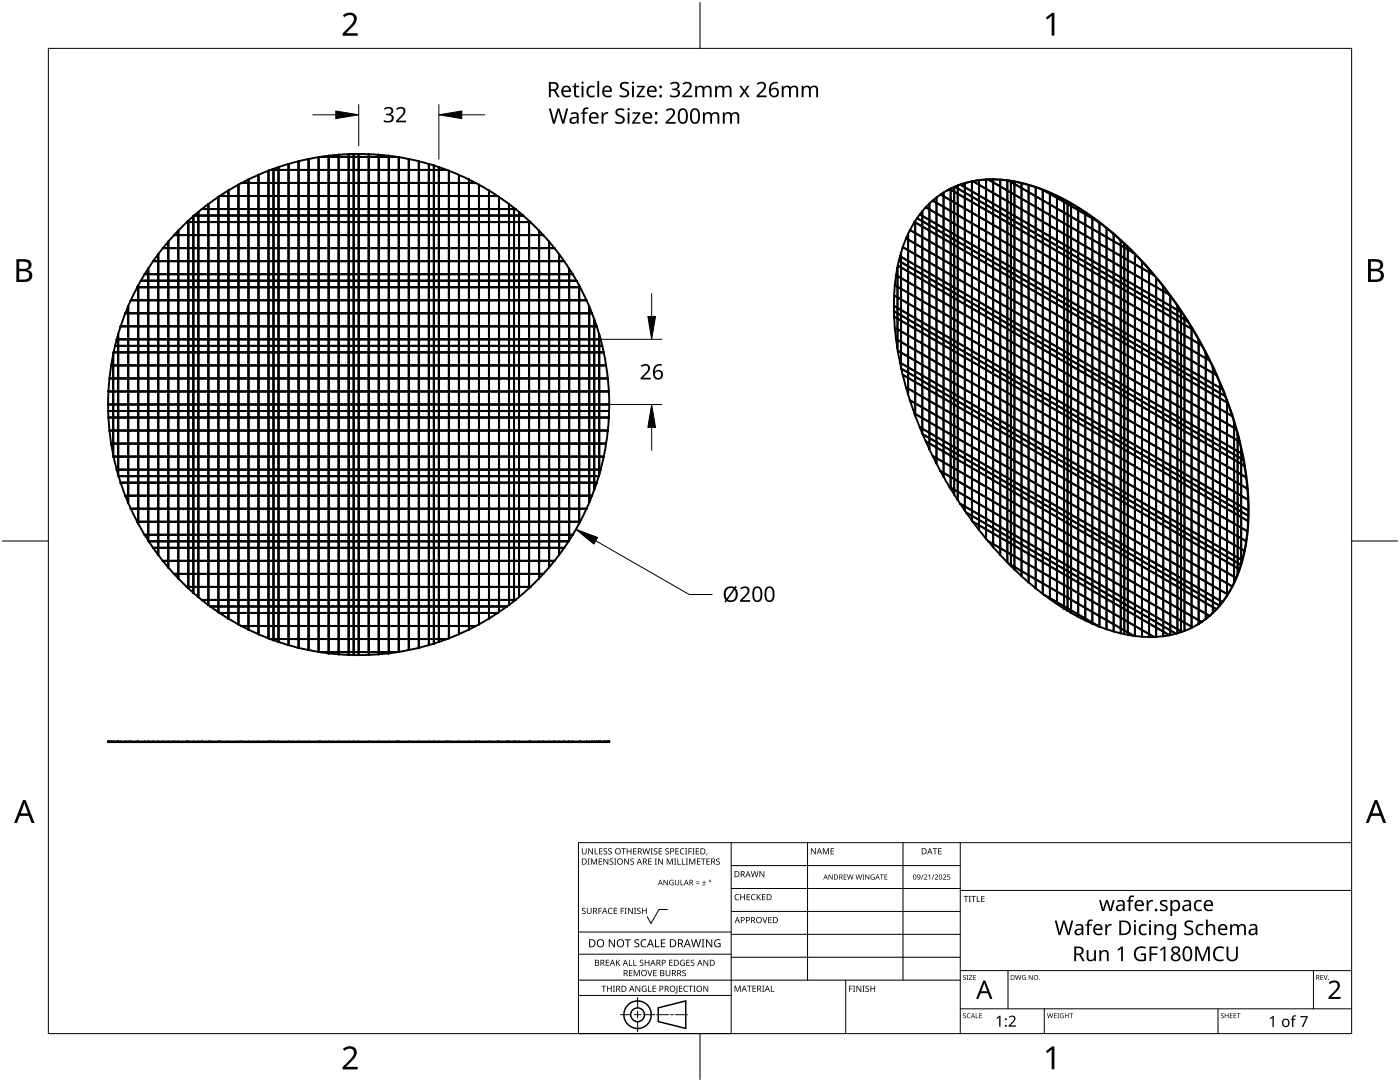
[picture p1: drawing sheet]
<svg xmlns="http://www.w3.org/2000/svg" width="279mm" height="216mm" viewBox="0 0 279 216" stroke-linecap="round" stroke-linejoin="round" font-family="sans-serif">
<g fill="none" stroke="#000" stroke-width=".38">
<path d="M43.6 39.3l-2 1.4M43.6 39.3h.1M43.6 39.3v82.8M43.8 39.1l-.2 .2M45.6 38l-1.8 1.1M45.6 38h.1M45.6 39.1h.1M45.6 38v85.4M47.5 36.9l-1.9 1.1M47.5 36.9h.1M47.6 36.9v87.7M47.6 39.1h.1"/>
<path d="M47.6 36.9h.1M47.6 36.8v87.8M48.2 36.5l-.6 .4M48.2 36.5h.1M49.6 35.8h.1M49.6 35.8l-1.4 .7M49.6 36.5h.1M49.6 39.1h.1M49.6 35.8v89.8M51.6 34.9l-2 .9M51.6 34.9h.1M51.6 36.5h.1"/>
<path d="M51.6 39.1h.1M51.6 34.9v91.6M53.6 34.1l-2 .8M53.6 34.1h.1M53.6 39.1h.1M53.6 36.5h.1M53.6 34.1v93.3M53.9 34l-.3 .1M53.9 33.9h35.3M54.6 33.7l-.7 .3M54.6 33.7h.1M54.6 36.5h.1"/>
<path d="M54.6 33.9h.1M54.6 39.1h.1M54.6 33.7v94M55.6 33.9h.1M55.6 36.5h.1M55.6 39.1h.1M55.6 33.4l-1 .3M55.6 33.4h.1M55.6 33.3v94.8M57.6 36.5h.1M57.6 33.9h.1M57.6 32.7l-2 .7"/>
<path d="M57.6 32.7h.1M57.6 39.1h.1M57.6 32.7v96M59.6 32.2l-2 .5M59.6 32.2h.1M59.6 39.1h.1M59.6 36.5h.1M59.6 33.9h.1M59.6 32.2v97M59.6 32.2v97.1M61.6 31.8l-2 .4M61.6 31.8h.1"/>
<path d="M61.6 39.1h.1M61.6 36.5h.1M61.6 33.9h.1M61.6 31.7v98M63.5 31.4l-1.9 .4M63.5 31.4h.1M63.6 33.9h.1M63.6 36.5h.1M63.6 39.1h.1M63.6 31.4h.1M63.6 31.4v98.7M63.8 31.3h15.6"/>
<path d="M64 31.3h15.2M65.6 36.5h.1M65.6 31.3h.1M65.6 33.9h.1M65.6 31.1v99.2M65.6 31.1l-2 .3M65.6 31.1h.1M65.6 39.1h.1M65.6 31.3v-.2v99.2v-.2M67.6 30.9l-2 .2M67.6 30.9h.1M67.6 30.9v99.6"/>
<path d="M67.6 36.5h.1M67.6 33.9h.1M67.6 31.3h.1M67.6 39.1h.1M67.6 30.9v99.7M69.6 30.8l-2 .1M69.6 30.8h.1M69.6 36.5h.1M69.6 31.3h.1M69.6 33.9h.1M69.6 30.8v99.9M69.6 39.1h.1"/>
<path d="M70.5 30.7l-.9 .1M70.5 30.7h.1M70.6 36.5h.1M70.6 33.9h.1M70.6 31.3h.1M70.6 30.7v100M70.6 30.7h.9M70.6 30.7h.1M70.6 39.1h.1M71.5 30.7h.1M71.6 30.7v100M71.6 39.1h.1"/>
<path d="M71.6 36.5h.1M71.6 31.3h.1M71.6 33.9h.1M71.6 30.7l2 .1M71.6 30.7h.1M73.6 30.8v99.9M73.6 33.9h.1M73.6 39.1h.1M73.6 30.8l2 .1M73.6 30.8h.1M73.6 31.3h.1M73.6 36.5h.1"/>
<path d="M75.6 30.9h.1M75.6 30.9l2 .2M75.6 39.1h.1M75.6 36.5h.1M75.6 30.9v99.7M75.6 33.9h.1M75.6 31.3h.1M77.6 31.1h.1M77.6 31.1l1.9 .3M77.6 31.1v99.3M77.6 36.5h.1M77.6 31.3h.1"/>
<path d="M77.6 39.1h.1M77.6 33.9h.1M79.5 31.4l2.1 .4M79.5 31.4h.1M79.6 33.9h.1M79.6 31.4v98.7M79.6 36.5h.1M79.6 39.1h.1M81.6 31.7v98M81.6 39.1h.1M81.6 36.5h.1M81.6 33.9h.1"/>
<path d="M81.6 31.8h.1M81.6 31.8l2 .4M83.6 32.2h.1M83.6 32.2l2 .5M83.6 33.9h.1M83.6 36.5h.1M83.6 32.2v97.1M83.6 39.1h.1M83.6 32.2v97M85.6 32.7h.1M85.6 39.1h.1M85.6 36.5h.1"/>
<path d="M85.6 33.9h.1M85.6 32.7v96M85.6 32.7l1 .3M86.6 33v95.4M86.6 36.5h.1M86.6 33.9h.1M86.6 33h.1M86.6 33l.9 .4M86.6 39.1h.1M87.5 33.4l1.7 .6M87.5 33.4h.1M87.6 33.3v94.8"/>
<path d="M87.6 33.9h.1M87.6 36.5h.1M87.6 39.1h.1M89.1 33.9h-35.1M89.2 34l.3 .1M89.5 34.1h.1M89.6 36.5h.1M89.6 34.1v93.3M89.6 34.1h.1M89.6 34.1l2 .8M89.6 39.1h.1M91.6 34.9l2 .9"/>
<path d="M91.6 34.9h.1M91.6 34.9v91.6M91.6 36.5h.1M91.6 39.1h.1M93.6 35.8l1.4 .7M93.6 35.8h.1M93.6 36.5h.1M93.6 39.1h.1M93.6 35.8v89.8M94.9 36.5h-46.7M95 36.5l.5 .4M95 36.5h.1"/>
<path d="M95 36.5h-46.8M95.5 36.9h.1M95.6 39.1h.1M95.6 36.8v87.8M95.6 36.9l2 1.1M97.6 38v85.4M97.6 38h.1M97.6 38l1.7 1.1M97.6 39.1h.1M99.3 39.1l.3 .2M99.4 39.1h-55.6M99.6 39.3l2 1.4"/>
<path d="M99.6 39.3h.1M99.6 39.3v82.8M186.9 39.4l-1.4 1.2M186.9 39.4v53.1M187.7 38.8l52.1 30.1M187.7 38.8l-.8 .6M188.3 39.1h.1M188.3 38.4v56.7M188.3 38.4l-.6 .4M188.3 39.1v.1M188.3 39.2h.1M188.8 38.2a19.7 19.7 0 0 1 13.9-2 42.5 42.5 0 0 1 17.9 9 81.8 81.8 0 0 1 28 48.4 42.6 42.6 0 0 1-1.2 20.1 19.9 19.9 0 0 1-8.6 11"/>
<path d="M189.5 37.8l-1.2 .6M189.5 37.8h.1M189.5 37.7l.2 .1M189.5 37.7l48.5 28M189.7 37.7l-.2 .1M189.7 40h.1M189.7 37.6v59.9M189.7 37.6v.1M189.7 37.8v.1M190.4 37.3l-.7 .3M190.4 37.3h.1M190.4 38.2h.1"/>
<path d="M190.4 37.3v61.4M190.4 38.3h.1M190.5 37.3l46.5 26.8M190.5 37.3h-.1M190.5 37.3h.1M191.1 38.6v.1M191.1 37.6h.1M191.1 37l-.6 .3M191.1 37h.1M191.1 37v62.8M191.6 36.8l16.5 9.6M191.6 36.8l-.5 .2"/>
<path d="M191.7 36.8l44.2 25.6M192.5 36.6l-.9 .2M192.5 36.6h.1M192.5 37.3l.1 .1M192.5 38.4h.1M192.5 39.5h.1M192.5 36.5v65.3M192.6 36.5v65.4M192.6 39.5h-.1M192.6 37.4h-.1M192.6 37.4h.1M192.6 39.5h.1"/>
<path d="M193.9 36.2l-1.4 .4M194 38.2h.1M194 39.2h.1M194 36.2v67.6M194 36.2h.1M194 36.2h-.1M194 36.2v67.7l.1 .2M194 39.2v.1M194.1 36.2l30.3 17.4M194.1 36.2h.1M194.2 36.2l39.2 22.6M195.4 39h.1"/>
<path d="M195.4 36l-1.3 .2M195.4 36h.1M195.4 36v69.7l-1.3-1.6 39.3 22.6M195.4 36.9h.1M196.8 35.9l-1.4 .1M196.8 35.9h.1M196.8 37.7h.1M196.8 35.8v71.7M196.8 39.8h.1M197.2 35.8l33.1 19.1M197.2 35.8l-.4 .1M197.2 35.8h1"/>
<path d="M197.3 35.8l33 19.1M198.2 35.8h.1M198.2 38.5h.1M198.2 35.8v73.3M198.2 36.4h.1M198.2 35.8l1.4 .1M198.2 35.8v73.4l1.4 1.5M199.6 35.9l1.4 .1M199.6 35.9h.1M199.6 35.9v74.8M199.6 37.2h.1M199.6 39.3h.1"/>
<path d="M201 36h.1M201 36v76.2M201 36l.3 .1M201 38h.1M201.1 38h-.1M201.3 36.1h.1M201.3 36.1l24.9 14.4M201.3 36.1l.4 .1M201.7 36.2l.7 .1M201.7 36.2l.1 .1M201.7 36.1v76.8M201.7 38.4h.1"/>
<path d="M201.7 36.3h.1M201.8 36.3h-.1M201.8 36.3v76.4M202.4 36.3l1.4 .3M202.4 36.3v77.3M202.4 38.8l.1 .1M202.4 36.7h.1M202.5 36.2v77.4M202.5 36.7h-.1M202.5 36.7h.1M203.8 36.6l1.5 .3M203.8 36.6h.1"/>
<path d="M203.9 36.5l-.1 78.4M203.9 39.6h.1M203.9 37.5h.1M203.9 39.6v.1M205.3 38.3h.1M205.3 36.9v79.3M205.3 36.9l1.4 .5M205.3 38.3l20.9 12.1M205.3 38.3v.1M206.7 37.4l1.4 .5M206.7 37.4h.1M206.7 39.1h.1"/>
<path d="M206.7 37.4v80M206.7 39.1v.1M206.7 39.2h.1M208.1 37.9v80.6l-1.4-1.1M208.1 40h.1M208.1 37.9l1.4 .6M208.2 37.9l11.1 6.4M209.5 38.5l1.4 .6M209.5 38.5h.1M209.5 38.5v81M209.5 38.7h.1M210.9 39.5h.1"/>
<path d="M210.9 39.1v81.4M210.9 39.1l1.4 .7M212.3 39.8l.1 81.6M212.3 39.8l.7 .5M26.1 59.9l-.6 1.3M26.1 59.9h.1M26.1 59.9h91M26.1 59.9h90.9M27.4 57.3l-1.3 2.6M27.4 57.3h.1M27.6 59.9h.1M27.6 57.3h.1"/>
<path d="M27.6 56.9l-.2 .4M27.6 56.9v47.6M28.1 56l-.5 .9M28.1 56h.1M28.9 54.7h.1M28.9 54.7l-.8 1.3M29.6 54.7h.1M29.6 56h.1M29.6 57.3h.1M29.6 59.9h.1M29.6 53.6v54.3M30.6 52.1h82"/>
<path d="M30.6 52.1l-1.7 2.6M30.6 52.1h.1M31.6 59.9h.1M31.6 57.3h.1M31.6 52.1h.1M31.6 56h.1M31.6 50.7l-1 1.4M31.6 50.7h.1M31.6 54.7h.1M31.6 50.7v60M32.5 49.5l-.9 1.2M32.5 49.5h.1"/>
<path d="M33.6 54.7h.1M33.6 52.1h.1M33.6 59.9h.1M33.6 49.5h.1M33.6 56h.1M33.6 57.3h.1M33.6 48.2l-1.1 1.3M33.6 48.2h.1M33.6 48.2v65M34.7 46.9l-1.1 1.3M34.7 46.9h.1M35.6 46l-.9 .9"/>
<path d="M35.6 46h.1M35.6 52.1h.1M35.6 46.9h.1M35.6 59.9h.1M35.6 49.5h.1M35.6 56h.1M35.6 54.7h.1M35.6 57.3h.1M35.6 46v69.4M37.3 44.3h68.6M37.3 44.3l-1.7 1.7M37.3 44.3h.1"/>
<path d="M37.5 44.1h.1M37.5 44.1l-.2 .2M37.6 56h.1M37.6 54.7h.1M37.6 59.9h.1M37.6 57.3h.1M37.6 52.1h.1M37.6 49.5h.1M37.6 46.9h.1M37.6 44.3h.1M37.6 44.1v73.3M37.6 44v73.4"/>
<path d="M38.6 43.2l-1 .9M38.6 43.1v.1M38.6 54.7h.1M38.6 56h.1M38.6 59.9h.1M38.6 52.1h.1M38.6 46.9h.1M38.6 49.5h.1M38.6 44.3h.1M38.6 57.3h.1M38.6 43.1v75.2M38.7 43.1h-.1"/>
<path d="M38.7 43.1h.1M38.7 43h65.7M38.7 43v.1M39.6 43h.1M39.6 59.9h.1M39.6 44.3h.1M39.6 52.1h.1M39.6 56h.1M39.6 46.9h.1M39.6 49.5h.1M39.6 57.3h.1M39.6 54.7h.1"/>
<path d="M39.6 42.3l-.9 .7M39.6 42.3h.1M39.6 42.3v76.8M40.3 41.7l-.7 .6M40.3 41.7h.1M40.3 41.7h62.6M41.6 59.9h.1M41.6 43h.1M41.6 54.7h.1M41.6 56h.1M41.6 52.1h.1M41.6 46.9h.1"/>
<path d="M41.6 57.3h.1M41.6 40.7v80M41.6 49.5h.1M41.6 40.7l-1.3 1M41.6 40.7h.1M41.6 44.3h.1M41.6 41.7h.1M43.6 56h.1M43.6 44.3h.1M43.6 41.7h.1M43.6 54.7h.1M43.6 46.9h.1"/>
<path d="M43.6 43h.1M43.6 49.5h.1M43.6 57.3h.1M43.6 59.9h.1M43.6 52.1h.1M45.6 41.7h.1M45.6 59.9h.1M45.6 57.3h.1M45.6 46.9h.1M45.6 52.1h.1M45.6 54.7h.1M45.6 49.5h.1"/>
<path d="M45.6 43h.1M45.6 44.3h.1M45.6 56h.1M47.6 57.3h.1M47.6 59.9h.1M47.6 46.9h.1M47.6 49.5h.1M47.6 54.7h.1M47.6 41.7h.1M47.6 52.1h.1M47.6 56h.1M47.6 44.3h.1"/>
<path d="M47.6 43h.1M49.6 57.3h.1M49.6 52.1h.1M49.6 59.9h.1M49.6 49.5h.1M49.6 43h.1M49.6 46.9h.1M49.6 54.7h.1M49.6 56h.1M49.6 44.3h.1M49.6 41.7h.1M51.6 49.5h.1"/>
<path d="M51.6 44.3h.1M51.6 41.7h.1M51.6 54.7h.1M51.6 46.9h.1M51.6 52.1h.1M51.6 57.3h.1M51.6 59.9h.1M51.6 56h.1M51.6 43h.1M53.6 56h.1M53.6 57.3h.1M53.6 41.7h.1"/>
<path d="M53.6 54.7h.1M53.6 59.9h.1M53.6 52.1h.1M53.6 49.5h.1M53.6 46.9h.1M53.6 43h.1M53.6 44.3h.1M54.6 56h.1M54.6 57.3h.1M54.6 54.7h.1M54.6 43h.1M54.6 52.1h.1"/>
<path d="M54.6 59.9h.1M54.6 41.7h.1M54.6 46.9h.1M54.6 49.5h.1M54.6 44.3h.1M55.6 41.7h.1M55.6 54.7h.1M55.6 56h.1M55.6 49.5h.1M55.6 59.9h.1M55.6 46.9h.1M55.6 52.1h.1"/>
<path d="M55.6 57.3h.1M55.6 43h.1M55.6 44.3h.1M57.6 57.3h.1M57.6 46.9h.1M57.6 56h.1M57.6 59.9h.1M57.6 52.1h.1M57.6 54.7h.1M57.6 49.5h.1M57.6 41.7h.1M57.6 44.3h.1"/>
<path d="M57.6 43h.1M59.6 46.9h.1M59.6 52.1h.1M59.6 54.7h.1M59.6 57.3h.1M59.6 59.9h.1M59.6 41.7h.1M59.6 49.5h.1M59.6 56h.1M59.6 43h.1M59.6 44.3h.1M61.6 49.5h.1"/>
<path d="M61.6 59.9h.1M61.6 46.9h.1M61.6 57.3h.1M61.6 52.1h.1M61.6 54.7h.1M61.6 56h.1M61.6 41.7h.1M61.6 44.3h.1M61.6 43h.1M63.6 54.7h.1M63.6 44.3h.1M63.6 46.9h.1"/>
<path d="M63.6 57.3h.1M63.6 52.1h.1M63.6 49.5h.1M63.6 56h.1M63.6 43h.1M63.6 59.9h.1M63.6 41.7h.1M65.6 46.9h.1M65.6 57.3h.1M65.6 52.1h.1M65.6 49.5h.1M65.6 54.7h.1"/>
<path d="M65.6 56h.1M65.6 59.9h.1M65.6 43h.1M65.6 44.3h.1M65.6 41.7h.1M67.6 57.3h.1M67.6 46.9h.1M67.6 44.3h.1M67.6 56h.1M67.6 49.5h.1M67.6 43h.1M67.6 54.7h.1"/>
<path d="M67.6 59.9h.1M67.6 52.1h.1M67.6 41.7h.1M69.6 41.7h.1M69.6 52.1h.1M69.6 46.9h.1M69.6 49.5h.1M69.6 54.7h.1M69.6 57.3h.1M69.6 56h.1M69.6 59.9h.1M69.6 43h.1"/>
<path d="M69.6 44.3h.1M70.6 59.9h.1M70.6 49.5h.1M70.6 46.9h.1M70.6 54.7h.1M70.6 57.3h.1M70.6 52.1h.1M70.6 56h.1M70.6 43h.1M70.6 41.7h.1M70.6 44.3h.1M71.6 54.7h.1"/>
<path d="M71.6 49.5h.1M71.6 59.9h.1M71.6 52.1h.1M71.6 46.9h.1M71.6 57.3h.1M71.6 56h.1M71.6 44.3h.1M71.6 41.7h.1M71.6 43h.1M73.6 52.1h.1M73.6 49.5h.1M73.6 59.9h.1"/>
<path d="M73.6 44.3h.1M73.6 57.3h.1M73.6 56h.1M73.6 41.7h.1M73.6 54.7h.1M73.6 46.9h.1M73.6 43h.1M75.6 49.5h.1M75.6 59.9h.1M75.6 46.9h.1M75.6 54.7h.1M75.6 57.3h.1"/>
<path d="M75.6 52.1h.1M75.6 56h.1M75.6 41.7h.1M75.6 43h.1M75.6 44.3h.1M77.6 59.9h.1M77.6 56h.1M77.6 54.7h.1M77.6 52.1h.1M77.6 49.5h.1M77.6 46.9h.1M77.6 44.3h.1"/>
<path d="M77.6 41.7h.1M77.6 57.3h.1M77.6 43h.1M79.6 46.9h.1M79.6 43h.1M79.6 49.5h.1M79.6 52.1h.1M79.6 54.7h.1M79.6 56h.1M79.6 57.3h.1M79.6 59.9h.1M79.6 41.7h.1"/>
<path d="M79.6 44.3h.1M81.6 59.9h.1M81.6 49.5h.1M81.6 46.9h.1M81.6 57.3h.1M81.6 56h.1M81.6 54.7h.1M81.6 52.1h.1M81.6 41.7h.1M81.6 44.3h.1M81.6 43h.1M83.6 44.3h.1"/>
<path d="M83.6 56h.1M83.6 43h.1M83.6 52.1h.1M83.6 41.7h.1M83.6 59.9h.1M83.6 57.3h.1M83.6 54.7h.1M83.6 49.5h.1M83.6 46.9h.1M85.6 56h.1M85.6 59.9h.1M85.6 57.3h.1"/>
<path d="M85.6 54.7h.1M85.6 52.1h.1M85.6 49.5h.1M85.6 46.9h.1M85.6 44.3h.1M85.6 43h.1M85.6 41.7h.1M86.6 46.9h.1M86.6 57.3h.1M86.6 56h.1M86.6 54.7h.1M86.6 52.1h.1"/>
<path d="M86.6 49.5h.1M86.6 41.7h.1M86.6 44.3h.1M86.6 43h.1M86.6 59.9h.1M87.6 59.9h.1M87.6 56h.1M87.6 41.7h.1M87.6 46.9h.1M87.6 52.1h.1M87.6 57.3h.1M87.6 54.7h.1"/>
<path d="M87.6 49.5h.1M87.6 44.3h.1M87.6 43h.1M89.6 46.9h.1M89.6 59.9h.1M89.6 57.3h.1M89.6 56h.1M89.6 54.7h.1M89.6 52.1h.1M89.6 49.5h.1M89.6 43h.1M89.6 44.3h.1"/>
<path d="M89.6 41.7h.1M91.6 56h.1M91.6 43h.1M91.6 49.5h.1M91.6 57.3h.1M91.6 44.3h.1M91.6 54.7h.1M91.6 46.9h.1M91.6 59.9h.1M91.6 52.1h.1M91.6 41.7h.1M93.6 46.9h.1"/>
<path d="M93.6 43h.1M93.6 54.7h.1M93.6 44.3h.1M93.6 41.7h.1M93.6 52.1h.1M93.6 56h.1M93.6 49.5h.1M93.6 57.3h.1M93.6 59.9h.1M95.6 43h.1M95.6 59.9h.1M95.6 49.5h.1"/>
<path d="M95.6 46.9h.1M95.6 56h.1M95.6 54.7h.1M95.6 57.3h.1M95.6 52.1h.1M95.6 41.7h.1M95.6 44.3h.1M97.6 59.9h.1M97.6 49.5h.1M97.6 54.7h.1M97.6 52.1h.1M97.6 46.9h.1"/>
<path d="M97.6 56h.1M97.6 57.3h.1M97.6 43h.1M97.6 41.7h.1M97.6 44.3h.1M99.6 43h.1M99.6 52.1h.1M99.6 46.9h.1M99.6 49.5h.1M99.6 56h.1M99.6 54.7h.1M99.6 59.9h.1"/>
<path d="M99.6 57.3h.1M99.6 41.7h.1M99.6 44.3h.1M101.6 40.7h.1M101.6 40.7v80M101.6 44.3h.1M101.6 57.3h.1M101.6 56h.1M101.6 54.7h.1M101.6 46.9h.1M101.6 59.9h.1M101.6 52.1h.1"/>
<path d="M101.6 49.5h.1M101.6 40.7l1 .8M101.6 43h.1M101.6 41.7h.1M102.6 41.5v78.5M102.6 46.9h.1M102.6 54.7h.1M102.6 59.9h.1M102.6 41.5h.1M102.6 41.5l.3 .2M102.6 41.7h.1M102.6 57.3h.1"/>
<path d="M102.6 49.5h.1M102.6 44.3h.1M102.6 56h.1M102.6 52.1h.1M102.6 43h.1M102.9 41.7l.6 .6M102.9 41.7h.1M103.5 42.3l2.1 1.8M103.5 42.3h.1M103.6 52.1h.1M103.6 59.9h.1M103.6 57.3h.1"/>
<path d="M103.6 56h.1M103.6 54.7h.1M103.6 49.5h.1M103.6 46.9h.1M103.6 42.3v76.8M103.6 44.3h.1M103.6 43h.1M105.6 44v73.4M105.6 59.9h.1M105.6 57.3h.1M105.6 56h.1M105.6 54.7h.1"/>
<path d="M105.6 52.1h.1M105.6 49.5h.1M105.6 46.9h.1M105.6 44.1h.1M105.6 44.1l.2 .2M105.6 44.3h.1M105.6 44.1v73.3M105.8 44.3l1.8 1.7M105.8 44.3h.1M107.6 46v69.4M107.6 52.1h.1M107.6 54.7h.1"/>
<path d="M107.6 49.5h.1M107.6 56h.1M107.6 59.9h.1M107.6 46.9h.1M107.6 57.3h.1M107.6 46l.8 .9M108.4 46.9l1.2 1.3M108.4 46.9h.1M108.4 46.9h-73.7M109.6 48.2h.1M109.6 48.2v.1M109.6 59.9h.1"/>
<path d="M109.6 57.3h.1M109.6 52.1h.1M109.6 49.5h.1M109.6 54.7h.1M109.6 56h.1M109.6 48.2v65M109.6 48.3l1 1.2M110.6 49.5h.1M110.7 49.5h-78.2M110.7 49.5l.8 1.2M111.5 50.7l1.1 1.4M111.5 50.7h.1"/>
<path d="M111.6 50.7v60M111.6 57.3h.1M111.6 56h.1M111.6 52.1h.1M111.6 54.7h.1M111.6 59.9h.1M112.6 52.1v.1M112.6 52.1h.1M112.6 52.2l.9 1.4M113.5 53.6h.1M113.6 54.7h.1M113.6 57.3h.1"/>
<path d="M113.6 56h.1M113.6 59.9h.1M113.6 53.6v54.3M113.6 53.6l.7 1.1M113.6 53.6v54.2M114.3 54.7h-85.4M114.3 54.7l.7 1.3M115 56h.1M115 56h-86.9M115.1 56l.4 .9M115.1 56h-87M115.5 56.9l.2 .4"/>
<path d="M115.6 56.9v47.6M115.6 59.9h.1M115.6 57.3h.1M115.6 57v47.5M115.7 57.3l1.4 2.6M115.7 57.3h.1M115.8 57.3h-88.4M117.1 59.9l.5 1.2M117.1 59.9h.1M178.4 59v2M178.4 59l.2-2.1 19.6 11.3M178.4 59h.1"/>
<path d="M178.5 59l2.7 1.5M178.5 58.9l70.6 40.8M178.6 56.9l70.3 40.6M178.8 54.9l-.2 2M178.8 54.9h.1M178.8 54.9l36.4 21M178.8 54.9l69.9 40.4M179.1 57.2h.1M179.1 53.3l-.3 1.6M179.1 55.1h.1M179.1 59.3h.1M179.2 53l-.1 16.7"/>
<path d="M179.4 52.1l-.2 .9 52.9 30.6M179.4 52.1h.1M179.4 52.1l8.9 5.1M179.4 52l68.7 39.8M179.6 51.1l-.2 1M179.6 51.1l68.3 39.5M179.8 51.2h.1M179.8 53.3v.1M179.8 52.3h.1M179.8 55.5h.1M179.8 57.6h.1M179.8 53.4l68.5 39.5"/>
<path d="M179.8 50.4v23l.3 1.4M179.8 53.4h.1M179.8 59.7h.1M179.8 59.7v.1M179.8 51.2v.1M180.2 49.3l-.6 1.8M180.2 49.3l67.2 38.8-33.6-19.4M180.8 47.6l.4-.9v31.9M180.8 47.6l65.9 38M180.8 47.6l-.6 1.7M181.2 52h.1M181.2 53.1h.1"/>
<path d="M181.2 56.3h.1M181.2 54.2h.1M181.2 47.8h.1M181.2 49.9h.1M181.2 46.6v32.1M181.2 58.4h.1M181.2 52v.1M181.3 58.4h-.1M181.3 54.2h-.1M181.3 56.3h-.1M181.3 49.9l-.1 .1M181.3 52.1h-.1"/>
<path d="M181.3 53.1h-.1M182.5 44.3l-1.3 2.4M182.5 44.3h.1M182.5 44.3l28.4 16.4M182.5 44.3l62.5 36.1M182.6 52.9h.1M182.6 50.7h.1M182.6 59.2h.1M182.6 57.1h.1M182.6 48.6h.1M182.6 44.4h.1M182.7 44.1v38.8"/>
<path d="M182.7 44.4h-.1M182.7 59.2l-.1 .1M182.7 46.5h-.1M182.7 55h-.1M182.7 52.9h-.1M182.7 48.6h-.1M182.7 44.1l-.2 .2M182.7 46.5h.1M182.7 57.1h.1M182.7 53.9v.1M182.7 50.7v.1M182.7 44.4h.1"/>
<path d="M182.7 48.6v.1M182.7 55h.1M183 43.6l-.4 .5M183 43.6h.1M183 43.5l61.5 35.6M183.6 42.8l-.6 .8M183.6 42.8h.1M183.6 42.8l45.7 26.4M183.6 42.8l60.4 34.9M184.1 44.1h.1M184.1 47.3h.1M184.1 55.8h.1"/>
<path d="M184.1 49.4h.1M184.1 54.7h.1M184.1 43.1h.1M184.1 57.9h.1M184.1 51.5v.1M184.1 42.2l-.5 .6M184.1 42.1v44.4l-.5-1.2M184.1 53.7h.1M184.1 45.2h.1M184.1 51.6h.1M184.1 57.9v.1M184.1 49.4v.1"/>
<path d="M184.7 41.4l-.6 .8M184.8 41.4l58 33.5-50.2-29.1M185.5 40.7l-.8 .7M185.5 40.6v.1M185.5 58.7v.1M185.5 46h.1M185.5 44.9h.1M185.5 54.5h.1M185.5 55.5v.1M185.5 50.2v.1M185.5 48.1h.1M185.5 43.9h.1"/>
<path d="M185.5 40.6v49M185.5 41.8h.1M185.5 52.4h.1M185.5 56.6h.1M185.5 50.3h.1M185.5 55.6h.1M185.5 58.8h.1M185.5 48.1v.1M185.5 45h.1M185.5 56.6v.1M186.1 40l55.3 31.9M186.9 42.6h.1"/>
<path d="M186.9 56.4h.1M186.9 57.4h.1M186.9 45.8h.1M186.9 48.9h.1M186.9 55.3h.1M186.9 51.1h.1M186.9 46.8h.1M186.9 44.7h.1M186.9 53.2h.1M186.9 59.6h.1M186.9 40.5h.1M186.9 57.4v.1"/>
<path d="M186.9 49h.1M186.9 46.8v.1M188.3 46.6h.1M188.3 54h.1M188.3 41.3h.1M188.3 43.4h.1M188.3 57.2h.1M188.3 49.8h.1M188.3 58.2v.1M188.3 47.6h.1M188.3 51.9h.1M188.3 45.5h.1"/>
<path d="M188.3 56.1v.1M188.3 58.3h.1M188.3 47.6v.1M189.7 50.6h.1M189.7 42.1h.1M189.7 54.8h.1M189.7 56.9v.1M189.7 52.7h.1M189.7 48.4v.1M189.7 46.3h.1M189.7 58h.1M189.7 59.1h.1"/>
<path d="M189.7 47.4h.1M189.7 44.2h.1M189.7 48.5h.1M189.7 46.3v.1M189.7 54.8v.1M189.7 57h.1M190.4 57.3v.1M190.4 40.4h.1M190.4 47.8h.1M190.4 48.9h.1M190.4 42.5h.1M190.4 51h.1"/>
<path d="M190.4 59.5h.1M190.4 53.1h.1M190.4 44.6h.1M190.4 57.4h.1M190.4 55.2v.1M190.4 46.7v.1M190.4 58.4h.1M190.4 44.6v.1M191.1 53.5h.1M191.1 45h.1M191.1 42.9h.1M191.1 55.6h.1"/>
<path d="M191.1 59.9h.1M191.1 49.3h.1M191.1 48.2h.1M191.1 40.8h.1M191.1 47.1v.1M191.1 58.8h.1M191.1 51.4h.1M191.2 55.6l-.1 .1M191.2 47.2h-.1M191.2 51.4h-.1M191.2 59.9h-.1M191.2 42.9h-.1"/>
<path d="M191.2 57.8h-.1M191.2 58.8l-.1 .1M191.2 45l-.1 .1M191.2 40.8h-.1M192.5 43.7h.1M192.5 45.8h.1M192.5 56.4l.1 .1M192.5 48h.1M192.5 59.6v.1M192.5 52.2h.1M192.5 49h.1M192.5 58.6h.1"/>
<path d="M192.5 54.4h.1M192.5 50.1h.1M192.6 43.7h-.1M192.6 56.5h-.1M192.6 49h-.1M192.6 41.6h-.1M192.6 48h.1M192.6 49v.1M192.6 41.6h.1M192.6 43.7v.1M192.6 45.8v.1M192.6 52.2h.1"/>
<path d="M192.6 56.5h.1M192.6 59.6v.1M194 42.4h.1M194 57.3h.1M194 59.4h.1M194 40.3h.1M194 48.8h.1M194 44.5h.1M194 55.1v.1M194 50.9h.1M194 46.6v.1M194 49.9h.1"/>
<path d="M194 53l-12.4-7.1 64.3 37.1M194 44.5v.1M194 46.7h.1M194 55.2h.1M194 53v.1M195.4 41.1h.1M195.4 47.5h.1M195.4 49.6h.1M195.4 58.1h.1M195.4 53.8h.1M195.4 51.7h.1M195.4 50.6v.1"/>
<path d="M195.4 43.2h.1M195.4 40h.1M195.4 53.8v.1M195.4 45.4h.1M195.4 50.7h.1M195.4 56h.1M195.4 43.2v.1M195.4 40.1h.1M196.8 40.9h.1M196.8 44h.1M196.8 46.2h.1M196.8 48.3h.1"/>
<path d="M196.8 54.7h.1M196.8 50.4h.1M196.8 58.9h.1M196.8 41.9h.1M196.8 52.6h.1M196.8 56.8h.1M196.8 51.5h.1M196.8 41.9v.1M196.8 44.1h.1M198.2 44.9h.1M198.2 59.7v.1M198.2 40.6h.1"/>
<path d="M198.2 49.1h.1M198.2 41.7h.1M198.2 53.3v.1M198.2 57.6h.1M198.2 42.7h.1M198.2 52.3h.1M198.2 55.5h.1M198.2 47h.1M198.2 42.7v.1M198.2 51.2v.1M198.2 53.4h.1M199.6 53.1h.1"/>
<path d="M199.6 45.7h.1M199.6 52h.1M199.6 42.5h.1M199.6 56.3h.1M199.6 49.9h.1M199.6 41.4h.1M199.6 47.8h.1M199.6 43.6h.1M199.6 52v.1M199.6 41.4v.1M199.6 42.5l37.4 21.6M199.6 49.9v.1"/>
<path d="M199.6 58.4h.1M199.6 54.2h.1M201 46.5h.1M201 43.3h.1M201 53.9h.1M201 55h.1M201 52.9h.1M201 48.6h.1M201 44.4h.1M201 40.1h.1M201 57.1h.1M201 59.2h.1"/>
<path d="M201 50.8h.1M201 59.2v.1M201 42.3h.1M201.1 53.9l-.1 .1M201.1 48.6l-.1 .1M201.1 59.2l-.1 .1M201.1 40.1l-.1 .1M201.1 44.4h-.1M201.1 42.3h-.1M201.1 57.1h-.1M201.1 52.9h-.1M201.7 42.7h.1"/>
<path d="M201.7 54.4h.1M201.7 46.9h.1M201.7 59.6v.1M201.7 51.1l.1 .1M201.7 43.7h.1M201.7 44.8h.1M201.7 55.4h.1M201.7 40.5v.1M201.7 49h.1M201.8 53.3h-.1M201.8 44.8h-.1M201.8 57.5h-.1"/>
<path d="M201.8 55.4h-.1M201.8 49h-.1M201.8 51.2h-.1M201.8 43.7h-.1M201.8 55.4h.1M201.8 53.3h.1M201.8 43.7v.1M201.8 40.5v.1M201.8 49v.1M201.8 44.8h.1M201.8 59.6v.1M201.8 51.2h.1"/>
<path d="M201.8 57.5v.1M202.4 40.9h.1M202.4 43.1h.1M202.4 44.1h.1M202.4 53.7h.1M202.4 55.8h.1M202.4 57.9l.1 .1M202.4 51.5v.1M202.4 47.3h.1M202.4 54.7h.1M202.5 47.3h-.1M202.5 45.2h-.1"/>
<path d="M202.5 40.9l-.1 .1M202.5 43.1h-.1M202.5 49.4l-.1 .1M202.5 54.7l-.1 .1M202.5 45.2h.1M202.5 49.4v.1M202.5 54.7v.1M202.5 41h.1M202.5 43.1h.1M202.5 44.1v.1M202.5 47.3h.1M202.5 51.6h.1"/>
<path d="M202.5 55.8h.1M203.9 41.8h.1M203.9 55.5v.1M203.9 58.7h.1M203.9 48.1h.1M203.9 52.4h.1M203.9 50.2v.1M203.9 54.5h.1M203.9 43.9h.1M203.9 56.6h.1M203.9 50.3h.1M203.9 55.6h.1"/>
<path d="M203.9 46h.1M203.9 58.7v.1M203.9 48.1v.1M203.9 45h.1M203.9 58.8h.1M205.3 56.4h.1M205.3 42.6h.1M205.3 59.5v.1M205.3 45.8h.1M205.3 57.4h.1M205.3 46.8h.1M205.3 40.4v.1"/>
<path d="M205.3 55.3h.1M205.3 51.1h.1M205.3 44.7h.1M205.3 49h.1M205.3 53.2h.1M205.3 57.4v.1M205.3 46.8v.1M205.3 40.5h.1M205.3 59.6h.1M206.7 46.6h.1M206.7 47.6h.1M206.7 49.8h.1"/>
<path d="M206.7 41.3h.1M206.7 58.2v.1M206.7 45.5h.1M206.7 54h.1M206.7 57.2h.1M206.7 51.9h.1M206.7 56.1v.1M206.7 58.3h.1M206.7 43.4h.1M206.7 47.6v.1M208.1 48.4v.1M208.1 52.7h.1"/>
<path d="M208.1 58h.1M208.1 44.2h.1M208.1 42.1h.1M208.1 56.9h.1M208.1 46.3h.1M208.1 46.3v.1M208.1 56.9v.1M208.1 54.8h.1M208.1 47.4h.1M208.1 59.1h.1M208.1 57h.1M208.1 50.6h.1"/>
<path d="M208.1 48.5h.1M209.5 49.3h.1M209.5 47.1v.1M209.5 45h.1M209.5 48.2h.1M209.5 55.6h.1M209.5 59.9h.1M209.5 58.8v.1M209.5 40.8h.1M209.5 42.9h.1M209.5 53.5h.1M209.5 51.4h.1"/>
<path d="M209.5 53.5l31.9 18.4M209.5 55.6v.1M209.5 57.8h.1M209.5 45v.1M209.5 53.5v.1M210.9 49h.1M210.9 52.2h.1M210.9 56.4v.1M210.9 58.6h.1M210.9 43.7h.1M210.9 59.6h.1M210.9 48h.1"/>
<path d="M210.9 54.3v.1M210.9 50.1h.1M210.9 56.5h.1M210.9 59.6v.1M211 41.6h-.1M211 50.1h-.1M211 49l-.1 .1M211 45.8l-.1 .1M211 52.2h-.1M211 43.7l-.1 .1M211 48h-.1M211 58.6h-.1"/>
<path d="M211 59.6l-.1 .1M211 54.3l-.1 .1M212.3 46.6l.1 .1M212.3 53h.1M212.3 59.4h.1M212.3 50.9h.1M212.3 57.3h.1M212.3 55.1l.1 .1M212.3 44.5h.1M212.3 40.3h.1M212.4 42.4h-.1M212.4 44.5l-.1 .1"/>
<path d="M212.4 49.8l-.1 .1M212.4 50.9h-.1M212.4 55.2h-.1M212.4 59.4h-.1M212.4 46.7h-.1M212.4 55.2h.1M212.4 48.8h.1M212.4 40.3h.1M212.4 49.9h.1M212.4 42.4h.1M212.4 59.4h.1M212.4 57.3h.1"/>
<path d="M213 40.3h.1M213 40.2v81.7M213 49.2h.1M213 57.7h.1M213 50.2l.1 .1M213 44.9h.1M213 47.1h.1M213 53.4l.1 .1M213 51.3h.1M213 40.7h.1M213 59.8h.1M213 55.5l.1 .1"/>
<path d="M213 42.8h.1M213.1 40.3l.6 .3M213.1 40.3h.1M213.1 40.2v81.7M213.1 59.8h-.1M213.1 42.8h-.1M213.1 55.6h-.1M213.1 50.3h-.1M213.1 51.3h.1M213.1 40.7h.1M213.1 42.8v.1M213.1 45h.1"/>
<path d="M213.1 47.1h.1M213.1 55.6h.1M213.1 50.3h.1M213.1 59.8h.1M213.7 40.6l1.5 .9M213.7 40.6h.1M213.8 41.1h.1M213.8 43.2h.1M213.8 45.3v.1M213.8 47.5h.1M213.8 51.7h.1M213.8 58.1h.1"/>
<path d="M213.8 50.6v.1M213.8 53.8h.1M213.8 40.6v81.7M213.8 49.6h.1M213.8 40.6l-.1 81.7M213.8 56h.1M213.8 53.8v.1M213.8 51.7v.1M213.8 50.7h.1M213.8 43.2v.1M213.8 53.9h.1M215.2 41.5v81.6"/>
<path d="M215.2 52.5h.1M215.2 54.7h.1M215.2 56.8h.1M215.2 58.9h.1M215.2 46.2h.1M215.2 41.9h.1M215.2 50.4h.1M215.2 41.5l1.4 .9M215.2 41.5h.1M215.2 48.3h.1M215.2 51.5h.1M215.2 44.1h.1"/>
<path d="M215.2 52.5v.1M216.6 42.4l1.4 1M216.6 42.4h.1M216.6 42.4v81.4M216.6 42.7h.1M216.6 55.5h.1M216.6 47h.1M216.6 53.3v.1M216.6 57.6h.1M216.6 49.1h.1M216.6 44.9h.1M216.6 42.7v.1"/>
<path d="M216.6 51.2v.1M216.6 59.7h.1M216.6 53.4h.1M216.6 52.3h.1M216.6 59.7v.1M218 54.2h.1M218 47.8h.1M218 43.5v.1M218 45.7h.1M218 49.9h.1M218 53.1h.1M218 56.3h.1"/>
<path d="M218 52h.1M218 58.4h.1M218 43.4v81M218 43.4l1.3 1M218 43.4h.1M218 52v.1M218 52.1h.1M218 49.9v.1M219.3 44.4l.1 .1M219.4 44.4v80.6M219.4 46.5h.1M219.4 48.6h.1"/>
<path d="M219.4 57.1h.1M219.4 59.2h.1M219.4 52.9h.1M219.4 44.5l1.4 1.1M219.4 44.5h.1M219.4 53.9h.1M219.4 55h.1M219.4 50.7v.1M219.4 59.2v.1M219.4 48.6v.1M220.8 45.6l1.4 1.1M220.8 45.6h.1"/>
<path d="M220.8 45.5v80M220.8 55.8h.1M220.8 54.7h.1M220.8 47.3h.1M220.8 51.5v.1M220.8 51.6h.1M220.8 53.7h.1M220.8 57.9h.1M220.8 49.4v.1M220.9 57.9l-.1 .1M220.9 53.7h-.1M220.9 49.4l-.1 .1"/>
<path d="M222.2 50.2l.1 .1M222.2 55.5l.1 .1M222.2 54.5h.1M222.2 48.1h.1M222.2 58.7v.1M222.2 46.7v79.3M222.2 46.7l1.4 1.3M222.2 46.7h.1M222.3 46.7l-.1 79.3M222.3 52.4h-.1M222.3 54.5h-.1M222.3 55.6h-.1"/>
<path d="M222.3 48.1h-.1M222.3 56.6h-.1M222.3 50.3h-.1M222.3 58.8h.1M222.3 52.4h.1M222.3 50.3h.1M222.3 55.6h.1M222.3 56.6v.1M222.3 48.1v.1M222.3 54.5h.1M223.6 48l.8 .6M223.6 48h.1"/>
<path d="M223.7 48v78.4M223.7 48.9h.1M223.7 51.1h.1M223.7 55.3h.1M223.7 57.4h.1M223.7 53.2h.1M223.7 56.4h.1M223.7 49h.1M223.7 57.4v.1M223.7 59.6h.1M224.4 51.5h.1M224.4 57.8h.1"/>
<path d="M224.4 49.3v.1M224.4 53.6h.1M224.4 48.6v77.9M224.4 48.6l.6 .7M224.4 60h.1M224.4 56.8h.1M224.4 57.8v.1M224.4 49.4h.1M224.4 55.7v.1M224.4 57.9h.1M225 49.3h.1M225.1 49.3v77.4"/>
<path d="M225.1 57.2h.1M225.1 58.2v.1M225.1 49.8h.1M225.1 54h.1M225.1 49.3l1 1.1M225.1 51.9h.1M225.1 58.3h.1M225.1 56.1h.1M225.1 56.1v.1M226.1 50.4h.1M226.2 50.4l.2 .3M226.4 50.7h.1"/>
<path d="M226.5 56.9v.1M226.5 59.1h.1M226.5 54.8h.1M226.5 52.7h.1M226.5 58h.1M226.5 50.7v76.2M226.5 50.7l1.4 1.5M226.5 54.8v.1M226.5 57h.1M227.9 52.2v74.8M227.9 53.5h.1M227.9 57.8h.1"/>
<path d="M227.9 59.9h.1M227.9 55.6h.1M227.9 58.8h.1M227.9 55.6v.1M227.9 52.2l1.4 1.6M227.9 58.8v.1M229.3 53.8v73.3l-1.4-.1M229.3 58.6h.1M229.3 59.6v.1M229.3 56.4v.1M229.3 54.3v.1M229.3 53.8l1 1.1"/>
<path d="M229.3 53.8h.1M229.3 53.8v73.3M229.3 56.5h.1M230.3 54.9h.1M230.3 54.9l.4 .6M230.7 55.5l1.5 1.7M230.7 55.5h.1M230.7 59.4h.1M230.7 55.4v71.7M230.7 57.3h.1M230.7 55.5v71.6M230.8 59.4h-.1"/>
<path d="M232.1 57.2v69.7M232.1 58.1h.1M232.2 57.2l1.2 1.6M232.2 58.1h.1M233.4 58.8l.2 .3M233.4 58.8h.1M233.6 59v67.7M233.6 59.1l1.3 1.9M233.6 59.1h.1M233.6 59.1v67.6M21.6 78.1h.1M21.6 78.1l-.1 2.6"/>
<path d="M21.7 78.1h99.8M21.8 75.5l-.2 2.6M21.8 75.5h.1M21.9 75.5h99.4M22.2 72.9h.1M22.2 72.9l-.4 2.6M22.2 72.9h98.8M22.6 70.9l-.4 2M22.6 70.8v19.8M22.6 78.1h.1M22.6 72.9h.1M22.6 75.5h.1"/>
<path d="M22.6 70.7v20M22.6 70.4v.5M22.6 70.3v.1M22.6 70.3h.1M22.7 70.3h97.8M22.9 69h.1M22.9 69l-.3 1.3M23 69h97.2M23.3 67.7l-.4 1.3M23.3 67.7h.1M23.6 66.8v27.9M23.6 75.5h.1"/>
<path d="M23.6 72.9h.1M23.6 78.1h.1M23.6 67.7h.1M23.6 69h.1M23.6 70.3h.1M23.6 66.7l-.3 1M23.6 66.7v28.1M24 65.2l-.4 1.5M24 65.2h.1M24.1 65.1l-.1 .1M25 62.5l-.9 2.6M25 62.5h.1"/>
<path d="M25 62.5h93.2M25.5 61.2l-.5 1.3M25.6 67.7h.1M25.6 62.5h.1M25.6 69h.1M25.6 78.1h.1M25.6 75.5h.1M25.6 72.9h.1M25.6 70.3h.1M25.6 61.2v39.1M25.6 65.1h.1M25.6 61.1v39.2"/>
<path d="M27.6 69h.1M27.6 62.5h.1M27.6 78.1h.1M27.6 75.5h.1M27.6 67.7h.1M27.6 65.1h.1M27.6 70.3h.1M27.6 72.9h.1M29.6 62.5h.1M29.6 75.5h.1M29.6 72.9h.1M29.6 78.1h.1"/>
<path d="M29.6 70.3h.1M29.6 69h.1M29.6 65.1h.1M29.6 67.7h.1M31.6 69h.1M31.6 75.5h.1M31.6 67.7h.1M31.6 65.1h.1M31.6 72.9h.1M31.6 78.1h.1M31.6 70.3h.1M31.6 62.5h.1"/>
<path d="M33.6 78.1h.1M33.6 75.5h.1M33.6 62.5h.1M33.6 65.1h.1M33.6 69h.1M33.6 67.7h.1M33.6 72.9h.1M33.6 70.3h.1M35.6 65.1h.1M35.6 67.7h.1M35.6 62.5h.1M35.6 69h.1"/>
<path d="M35.6 72.9h.1M35.6 78.1h.1M35.6 75.5h.1M35.6 70.3h.1M37.6 70.3h.1M37.6 67.7h.1M37.6 78.1h.1M37.6 75.5h.1M37.6 72.9h.1M37.6 69h.1M37.6 65.1h.1M37.6 62.5h.1"/>
<path d="M38.6 67.7h.1M38.6 69h.1M38.6 65.1h.1M38.6 75.5h.1M38.6 62.5h.1M38.6 78.1h.1M38.6 72.9h.1M38.6 70.3h.1M39.6 62.5h.1M39.6 75.5h.1M39.6 72.9h.1M39.6 70.3h.1"/>
<path d="M39.6 69h.1M39.6 67.7h.1M39.6 65.1h.1M39.6 78.1h.1M41.6 62.5h.1M41.6 78.1h.1M41.6 70.3h.1M41.6 75.5h.1M41.6 65.1h.1M41.6 72.9h.1M41.6 67.7h.1M41.6 69h.1"/>
<path d="M43.6 72.9h.1M43.6 75.5h.1M43.6 62.5h.1M43.6 65.1h.1M43.6 78.1h.1M43.6 67.7h.1M43.6 70.3h.1M43.6 69h.1M45.6 72.9h.1M45.6 65.1h.1M45.6 69h.1M45.6 62.5h.1"/>
<path d="M45.6 78.1h.1M45.6 75.5h.1M45.6 70.3h.1M45.6 67.7h.1M47.6 67.7h.1M47.6 65.1h.1M47.6 69h.1M47.6 78.1h.1M47.6 72.9h.1M47.6 75.5h.1M47.6 62.5h.1M47.6 70.3h.1"/>
<path d="M49.6 69h.1M49.6 78.1h.1M49.6 72.9h.1M49.6 75.5h.1M49.6 70.3h.1M49.6 62.5h.1M49.6 65.1h.1M49.6 67.7h.1M51.6 62.5h.1M51.6 78.1h.1M51.6 75.5h.1M51.6 72.9h.1"/>
<path d="M51.6 69h.1M51.6 70.3h.1M51.6 65.1h.1M51.6 67.7h.1M53.6 75.5h.1M53.6 62.5h.1M53.6 69h.1M53.6 78.1h.1M53.6 70.3h.1M53.6 65.1h.1M53.6 67.7h.1M53.6 72.9h.1"/>
<path d="M54.6 67.7h.1M54.6 65.1h.1M54.6 75.5h.1M54.6 72.9h.1M54.6 69h.1M54.6 62.5h.1M54.6 78.1h.1M54.6 70.3h.1M55.6 69h.1M55.6 70.3h.1M55.6 72.9h.1M55.6 75.5h.1"/>
<path d="M55.6 78.1h.1M55.6 67.7h.1M55.6 62.5h.1M55.6 65.1h.1M57.6 69h.1M57.6 70.3h.1M57.6 75.5h.1M57.6 72.9h.1M57.6 78.1h.1M57.6 67.7h.1M57.6 62.5h.1M57.6 65.1h.1"/>
<path d="M59.6 62.5h.1M59.6 70.3h.1M59.6 72.9h.1M59.6 75.5h.1M59.6 78.1h.1M59.6 69h.1M59.6 65.1h.1M59.6 67.7h.1M61.6 75.5h.1M61.6 70.3h.1M61.6 78.1h.1M61.6 67.7h.1"/>
<path d="M61.6 69h.1M61.6 72.9h.1M61.6 65.1h.1M61.6 62.5h.1M63.6 65.1h.1M63.6 62.5h.1M63.6 72.9h.1M63.6 67.7h.1M63.6 78.1h.1M63.6 75.5h.1M63.6 69h.1M63.6 70.3h.1"/>
<path d="M65.6 72.9h.1M65.6 75.5h.1M65.6 78.1h.1M65.6 69h.1M65.6 70.3h.1M65.6 65.1h.1M65.6 67.7h.1M65.6 62.5h.1M67.6 67.7h.1M67.6 75.5h.1M67.6 65.1h.1M67.6 72.9h.1"/>
<path d="M67.6 70.3h.1M67.6 78.1h.1M67.6 69h.1M67.6 62.5h.1M69.6 62.5h.1M69.6 67.7h.1M69.6 70.3h.1M69.6 72.9h.1M69.6 75.5h.1M69.6 78.1h.1M69.6 69h.1M69.6 65.1h.1"/>
<path d="M70.6 70.3h.1M70.6 72.9h.1M70.6 75.5h.1M70.6 78.1h.1M70.6 69h.1M70.6 65.1h.1M70.6 62.5h.1M70.6 67.7h.1M71.6 67.7h.1M71.6 78.1h.1M71.6 69h.1M71.6 70.3h.1"/>
<path d="M71.6 65.1h.1M71.6 72.9h.1M71.6 75.5h.1M71.6 62.5h.1M73.6 65.1h.1M73.6 62.5h.1M73.6 72.9h.1M73.6 70.3h.1M73.6 78.1h.1M73.6 69h.1M73.6 75.5h.1M73.6 67.7h.1"/>
<path d="M75.6 70.3h.1M75.6 78.1h.1M75.6 75.5h.1M75.6 67.7h.1M75.6 65.1h.1M75.6 69h.1M75.6 72.9h.1M75.6 62.5h.1M77.6 78.1h.1M77.6 75.5h.1M77.6 72.9h.1M77.6 70.3h.1"/>
<path d="M77.6 69h.1M77.6 67.7h.1M77.6 65.1h.1M77.6 62.5h.1M79.6 62.5h.1M79.6 72.9h.1M79.6 69h.1M79.6 70.3h.1M79.6 75.5h.1M79.6 78.1h.1M79.6 65.1h.1M79.6 67.7h.1"/>
<path d="M81.6 78.1h.1M81.6 70.3h.1M81.6 75.5h.1M81.6 69h.1M81.6 72.9h.1M81.6 67.7h.1M81.6 65.1h.1M81.6 62.5h.1M83.6 75.5h.1M83.6 72.9h.1M83.6 62.5h.1M83.6 78.1h.1"/>
<path d="M83.6 70.3h.1M83.6 69h.1M83.6 65.1h.1M83.6 67.7h.1M85.6 67.7h.1M85.6 78.1h.1M85.6 75.5h.1M85.6 72.9h.1M85.6 70.3h.1M85.6 69h.1M85.6 65.1h.1M85.6 62.5h.1"/>
<path d="M86.6 75.5h.1M86.6 67.7h.1M86.6 69h.1M86.6 78.1h.1M86.6 72.9h.1M86.6 70.3h.1M86.6 65.1h.1M86.6 62.5h.1M87.6 75.5h.1M87.6 65.1h.1M87.6 78.1h.1M87.6 72.9h.1"/>
<path d="M87.6 70.3h.1M87.6 69h.1M87.6 62.5h.1M87.6 67.7h.1M89.6 78.1h.1M89.6 75.5h.1M89.6 72.9h.1M89.6 70.3h.1M89.6 69h.1M89.6 62.5h.1M89.6 67.7h.1M89.6 65.1h.1"/>
<path d="M91.6 69h.1M91.6 75.5h.1M91.6 78.1h.1M91.6 72.9h.1M91.6 67.7h.1M91.6 65.1h.1M91.6 70.3h.1M91.6 62.5h.1M93.6 69h.1M93.6 72.9h.1M93.6 62.5h.1M93.6 67.7h.1"/>
<path d="M93.6 78.1h.1M93.6 75.5h.1M93.6 70.3h.1M93.6 65.1h.1M95.6 78.1h.1M95.6 70.3h.1M95.6 69h.1M95.6 75.5h.1M95.6 72.9h.1M95.6 65.1h.1M95.6 62.5h.1M95.6 67.7h.1"/>
<path d="M97.6 72.9h.1M97.6 69h.1M97.6 75.5h.1M97.6 70.3h.1M97.6 78.1h.1M97.6 62.5h.1M97.6 65.1h.1M97.6 67.7h.1M99.6 62.5h.1M99.6 78.1h.1M99.6 75.5h.1M99.6 69h.1"/>
<path d="M99.6 70.3h.1M99.6 72.9h.1M99.6 67.7h.1M99.6 65.1h.1M101.6 78.1h.1M101.6 62.5h.1M101.6 75.5h.1M101.6 65.1h.1M101.6 69h.1M101.6 70.3h.1M101.6 67.7h.1M101.6 72.9h.1"/>
<path d="M102.6 65.1h.1M102.6 72.9h.1M102.6 62.5h.1M102.6 67.7h.1M102.6 78.1h.1M102.6 75.5h.1M102.6 69h.1M102.6 70.3h.1M103.6 62.5h.1M103.6 78.1h.1M103.6 75.5h.1M103.6 72.9h.1"/>
<path d="M103.6 70.3h.1M103.6 69h.1M103.6 65.1h.1M103.6 67.7h.1M105.6 69h.1M105.6 70.3h.1M105.6 78.1h.1M105.6 67.7h.1M105.6 75.5h.1M105.6 72.9h.1M105.6 65.1h.1M105.6 62.5h.1"/>
<path d="M107.6 72.9h.1M107.6 62.5h.1M107.6 67.7h.1M107.6 69h.1M107.6 78.1h.1M107.6 75.5h.1M107.6 70.3h.1M107.6 65.1h.1M109.6 69h.1M109.6 62.5h.1M109.6 72.9h.1M109.6 75.5h.1"/>
<path d="M109.6 78.1h.1M109.6 67.7h.1M109.6 65.1h.1M109.6 70.3h.1M111.6 67.7h.1M111.6 65.1h.1M111.6 75.5h.1M111.6 72.9h.1M111.6 70.3h.1M111.6 78.1h.1M111.6 69h.1M111.6 62.5h.1"/>
<path d="M113.6 62.5h.1M113.6 67.7h.1M113.6 70.3h.1M113.6 72.9h.1M113.6 75.5h.1M113.6 78.1h.1M113.6 69h.1M113.6 65.1h.1M115.6 78.1h.1M115.6 67.7h.1M115.6 69h.1M115.6 70.3h.1"/>
<path d="M115.6 72.9h.1M115.6 75.5h.1M115.6 62.5h.1M115.6 65.1h.1M117.6 61.1l.6 1.4M117.6 61.1v39.2M117.6 72.9h.1M117.6 62.5h.1M117.6 65.1h.1M117.6 70.3h.1M117.6 75.5h.1M117.6 78.1h.1"/>
<path d="M117.6 69h.1M117.6 67.7h.1M118.2 62.5l.3 1.1M118.5 63.6l.1 .1M118.6 67.7h.1M118.6 70.3h.1M118.6 72.9h.1M118.6 75.5h.1M118.6 78.1h.1M118.6 69h.1M118.6 63.6v34.2M118.6 63.7l.5 1.4"/>
<path d="M118.6 65.1h.1M118.6 63.7v34.1M119.1 65.2l.7 2.5M119.1 65.2h.1M119.1 65.1v.1M119.1 65.1h-95M119.6 72.9h.1M119.6 78.1h.1M119.6 75.5h.1M119.6 66.7v28.1M119.6 70.3h.1M119.6 69h.1"/>
<path d="M119.6 67.7h.1M119.8 67.7l.4 1.3M119.8 67.7h.1M119.9 67.7h-96.6M120.2 69l.3 1.3M120.2 69h.1M120.2 69h-97.2M120.5 70.3v.1M120.5 70.4l.4 2.5M120.5 70.3h.1M120.5 70.3h-97.8M120.9 72.9l.4 2.6"/>
<path d="M120.9 72.9h.1M121.3 75.5l.2 2.6M121.3 75.5h.1M121.3 75.5h-99.4M121.5 78.1h.1M121.5 78.1l.1 2.6M121.5 78.1h-99.8M178.4 61.1v1M178.4 61v.1M178.4 61l70.7 40.9M178.4 62.1l70.7 40.8M178.4 62.1l31.1 18"/>
<path d="M178.4 62.1l.2 3.3M178.5 63.2l70.6 40.8M178.6 65.4l59.2 34.2M178.6 65.4l.2 2.2 69.9 40.4M178.8 67.7l.3 1.9M178.8 67.7h.1M178.8 67.7l42 24.2M179.1 61.4h.1M179.1 62.5h.1M179.1 65.7h.1M179.1 69.7l.1 .3M179.1 61.4v.1"/>
<path d="M179.1 63.6h.1M179.1 67.8h.1M179.2 70l.4 2.3 68.3 39.5M179.2 70l69.1 39.9M179.2 70l23.3 13.4M179.2 70h.1M179.6 72.4l.2 .9M179.6 72.4h.1M179.6 72.4l5.9 3.3M179.8 68.2h.1M179.8 66.1h.1M179.8 70.3h.1"/>
<path d="M179.8 64h.1M179.8 61.8h.1M179.8 72.5h.1M179.8 62.9h.1M179.8 61.8v.1M179.8 61.9h.1M179.8 70.3v.1M179.9 73.6l67.7 39.1M179.9 73.6l50.8 29.3M180.8 77.3l.4 1.4M181.2 78.7h.1M181.2 74.3v.1"/>
<path d="M181.2 63.7h.1M181.2 64.8h.1M181.2 66.9h.1M181.2 77.5h.1M181.2 62.7h.1M181.2 75.4h.1M181.2 69h.1M181.2 73.3h.1M181.2 71.1v.1M181.2 78.7l.4 1.2M181.2 71.2h.1M181.3 77.5l-.1 .1"/>
<path d="M181.3 75.4h-.1M181.3 73.3h-.1M181.3 64.8h-.1M181.3 60.5l-.1 .1M181.3 63.7l-.1 .1M181.3 69l-.1 .1M181.3 71.2h-.1M182.6 78.3h.1M182.6 61.3l.1 .1M182.6 72h.1M182.6 75.1l.1 .1M182.6 64.5h.1"/>
<path d="M182.6 63.5h.1M182.6 69.8h.1M182.6 67.7h.1M182.6 76.2h.1M182.7 65.6h-.1M182.7 74.1h-.1M182.7 76.2h-.1M182.7 67.7h-.1M182.7 78.3v.1M182.7 75.2h.1M182.7 74.1h.1M182.7 69.9h.1"/>
<path d="M182.7 67.7v.1M182.7 63.5h.1M182.7 65.6h.1M182.7 72h.1M182.7 64.5v.1M184.1 70.7h.1M184.1 77h.1M184.1 72.8h.1M184.1 74.9h.1M184.1 64.3h.1M184.1 68.5h.1M184.1 66.4h.1"/>
<path d="M184.1 79.1v.1M184.1 76h.1M184.1 60v.1M184.1 68.5l64.8 37.5M184.1 65.4h.1M184.1 79.2h.1M184.1 60.1h.1M184.1 62.2h.1M184.1 77v.1M184.1 68.5v.1M185.5 76.8h.1M185.5 65.1h.1"/>
<path d="M185.5 63h.1M185.5 69.3v.1M185.5 66.2h.1M185.5 77.8v.1M185.5 67.2h.1M185.5 73.6h.1M185.5 71.5h.1M185.5 80h.1M185.5 60.9h.1M185.5 69.4h.1M185.5 77.9h.1M185.5 67.2v.1"/>
<path d="M185.5 75.7v.1M186.9 70.2h.1M186.9 67h.1M186.9 63.8h.1M186.9 72.3h.1M186.9 61.7h.1M186.9 65.9h.1M186.9 78.7h.1M186.9 77.6h.1M186.9 74.4h.1M186.9 76.5h.1M186.9 68.1h.1"/>
<path d="M186.9 76.6h.1M186.9 74.4v.1M186.9 65.9v.1M188.3 60.4h.1M188.3 67.8h.1M188.3 66.7h.1M188.3 62.5h.1M188.3 64.6h.1M188.3 73.1h.1M188.3 75.2v.1M188.3 77.3v.1M188.3 68.9h.1"/>
<path d="M188.3 79.5h.1M188.3 71h.1M188.3 78.4h.1M188.3 77.4h.1M188.3 66.8h.1M188.3 64.6v.1M188.3 78.4v.1M189.7 79.2h.1M189.7 67.6h.1M189.7 71.8h.1M189.7 76v.1M189.7 61.2h.1"/>
<path d="M189.7 68.6h.1M189.7 69.7h.1M189.7 65.4h.1M189.7 78.2h.1M189.7 63.3h.1M189.7 76.1h.1M189.7 65.4v.1M189.7 73.9h.1M189.7 79.2v.1M189.7 68.6v.1M189.7 73.9v.1M190.4 61.6h.1"/>
<path d="M190.4 69h.1M190.4 76.5h.1M190.4 72.2h.1M190.4 68h.1M190.4 63.7h.1M190.4 79.6h.1M190.4 78.6h.1M190.4 74.3v.1M190.4 70.1h.1M190.4 65.9h.1M190.4 79.7h.1M191.1 79h.1"/>
<path d="M191.1 68.4h.1M191.1 62h.1M191.1 66.2v.1M191.1 64.1h.1M191.1 74.7h.1M191.1 76.9h.1M191.1 72.6h.1M191.1 69.4v.1M191.1 70.5h.1M191.1 64.1v.1M191.2 68.4h-.1M191.2 79h-.1"/>
<path d="M191.2 76.9h-.1M191.2 64.1l-.1 .1M191.2 70.5h-.1M191.2 74.8h-.1M191.2 62h-.1M191.2 66.3h-.1M192.5 77.7h.1M192.5 73.4l.1 .1M192.5 71.3h.1M192.5 62.8h.1M192.5 70.2l.1 .1M192.5 79.8h.1"/>
<path d="M192.5 75.6h.1M192.5 67.1h.1M192.5 60.7h.1M192.5 69.2h.1M192.6 60.7h-.1M192.6 67.1h-.1M192.6 64.9l-.1 .1M192.6 75.6h-.1M192.6 70.3h-.1M192.6 79.8h-.1M192.6 62.8h-.1M192.6 79.8h.1"/>
<path d="M192.6 65h.1M192.6 70.3h.1M192.6 67.1h.1M192.6 71.3v.1M192.6 62.8v.1M192.6 60.7h.1M192.6 75.6h.1M194 76.4h.1M194 63.6h.1M194 78.5h.1M194 71.1h.1M194 67.9h.1"/>
<path d="M194 74.2v.1M194 70h.1M194 61.5v.1M194 65.8h.1M194 60.5h.1M194 72.1v.1M194 74.3h.1M194 63.6v.1M195.4 68.7h.1M195.4 61.3h.1M195.4 64.4v.1M195.4 71.9h.1"/>
<path d="M195.4 77.2h.1M195.4 75.1h.1M195.4 72.9v.1M195.4 70.8h.1M195.4 66.6h.1M195.4 62.3h.1M195.4 60.2h.1M195.4 73h.1M195.4 62.3v.1M195.4 70.8v.1M195.4 79.3v.1M195.4 64.5h.1"/>
<path d="M196.8 75.9h.1M196.8 72.7h.1M196.8 73.8h.1M196.8 62.1h.1M196.8 69.5h.1M196.8 78h.1M196.8 65.3h.1M196.8 61h.1M196.8 71.7h.1M196.8 67.4h.1M196.8 61l51.1 29.5M196.8 63.2h.1"/>
<path d="M196.8 61v.1M196.8 69.5v.1M198.2 76.7h.1M198.2 72.5h.1M198.2 74.6h.1M198.2 64h.1M198.2 78.8v.1M198.2 66.1h.1M198.2 70.3h.1M198.2 73.5h.1M198.2 68.2h.1M198.2 62.9h.1"/>
<path d="M198.2 61.8h.1M198.2 61.8v.1M198.2 70.3v.1M198.2 61.9h.1M198.2 73.5v.1M199.6 74.3h.1M199.6 73.3h.1M199.6 60.5h.1M199.6 63.7h.1M199.6 79.6h.1M199.6 75.4h.1M199.6 69h.1"/>
<path d="M199.6 64.8h.1M199.6 71.1v.1M199.6 77.5h.1M199.6 60.5v.1M199.6 66.9h.1M199.6 62.7h.1M199.6 79.7h.1M199.6 71.2h.1M199.6 69v.1M199.6 74.3v.1M199.6 63.7v.1M201 63.5h.1"/>
<path d="M201 74.1h.1M201 67.7h.1M201 75.1v.1M201 64.5h.1M201 78.3h.1M201 76.2h.1M201 72h.1M201 61.3v.1M201 69.9h.1M201 65.6h.1M201 76.2l48.1 27.7M201 78.3v.1"/>
<path d="M201 64.5v.1M201 75.2h.1M201.1 61.4h-.1M201.1 76.2h-.1M201.1 67.7l-.1 .1M201.1 64.5l-.1 .1M201.1 63.5h-.1M201.1 75.2h-.1M201.1 72h-.1M201.1 78.3l-.1 .1M201.7 66h.1M201.7 61.8h.1"/>
<path d="M201.7 74.5h.1M201.7 78.7h.1M201.7 75.6h.1M201.7 72.4h.1M201.7 70.2l.1 .1M201.7 63.9h.1M201.7 68.1h.1M201.8 70.3h-.1M201.8 63.9h-.1M201.8 74.5h-.1M201.8 72.4h-.1M201.8 76.6h-.1"/>
<path d="M201.8 78.7l-.1 .1M201.8 75.6h-.1M201.8 68.1l-.1 .1M201.8 64.9l-.1 .1M201.8 63.9h.1M201.8 74.5h.1M201.8 70.3h.1M201.8 75.6h.1M201.8 68.1v.1M201.8 65h.1M201.8 76.6v.1M201.8 72.4h.1"/>
<path d="M201.8 78.8h.1M202.4 64.3h.1M202.4 70.7h.1M202.4 65.3l.1 .1M202.4 60l.1 .1M202.4 66.4h.1M202.4 74.9h.1M202.4 68.5h.1M202.4 76h.1M202.4 79.1l.1 .1M202.4 62.2h.1M202.4 77.1h.1"/>
<path d="M202.4 72.8h.1M202.5 66.4h-.1M202.5 70.7h-.1M202.5 64.3h-.1M202.5 76h-.1M202.5 79.2h-.1M202.5 60.1h-.1M202.5 64.3h.1M202.5 66.4v.1M202.5 60.1h.1M202.5 76h.1M202.5 68.5v.1"/>
<path d="M202.5 70.7h.1M202.5 74.9h.1M202.5 79.2h.1M203.9 63h.1M203.9 77.8v.1M203.9 75.7h.1M203.9 69.3v.1M203.9 80h.1M203.9 66.2h.1M203.9 60.9h.1M203.9 71.5h.1M203.9 73.6h.1"/>
<path d="M203.9 67.2h.1M203.9 76.8h.1M203.9 77.9h.1M203.9 65.1h.1M203.9 69.4h.1M203.9 67.2v.1M205.3 63.8h.1M205.3 67h.1M205.3 68v.1M205.3 74.4h.1M205.3 77.6h.1M205.3 61.7h.1"/>
<path d="M205.3 65.9h.1M205.3 70.2h.1M205.3 76.5h.1M205.3 72.3h.1M205.3 78.7h.1M205.3 76.5v.1M205.3 74.4v.1M205.3 65.9v.1M205.3 76.6h.1M206.7 62.5h.1M206.7 66.7h.1M206.7 73.1h.1"/>
<path d="M206.7 67.8h.1M206.7 64.6h.1M206.7 68.9h.1M206.7 77.3v.1M206.7 60.4h.1M206.7 71h.1M206.7 79.5h.1M206.7 75.3h.1M206.7 77.4h.1M206.7 78.4h.1M206.7 64.6v.1M206.7 66.8h.1"/>
<path d="M206.7 78.4v.1M208.1 79.2h.1M208.1 63.3h.1M208.1 68.6h.1M208.1 71.8h.1M208.1 78.2h.1M208.1 76v.1M208.1 67.6h.1M208.1 65.4h.1M208.1 73.9h.1M208.1 61.2h.1M208.1 69.7h.1"/>
<path d="M208.1 65.4v.1M208.1 79.2v.1M208.1 76.1h.1M208.1 68.6v.1M209.5 64.1v.1M209.5 66.2v.1M209.5 70.5h.1M209.5 74.7h.1M209.5 76.9h.1M209.5 68.4h.1M209.5 79h.1M209.5 69.4h.1"/>
<path d="M209.5 72.6h.1M209.5 62h.1M209.5 74.7v.1M209.5 69.4v.1M209.5 72.6v.1M209.5 74.8h.1M210.9 67.1h.1M210.9 71.3h.1M210.9 73.4h.1M210.9 79.8h.1M210.9 60.7h.1M210.9 70.2v.1"/>
<path d="M210.9 75.6h.1M210.9 62.8h.1M210.9 77.7h.1M210.9 69.2h.1M210.9 70.3h.1M211 75.6h-.1M211 65h-.1M211 69.2h-.1M211 77.7h-.1M211 60.7h-.1M211 62.8l-.1 .1M211 71.3l-.1 .1"/>
<path d="M211 73.4l-.1 .1M212.3 60.4l.1 .1M212.3 61.5h.1M212.3 67.9h.1M212.3 71.1h.1M212.3 74.2l.1 .1M212.3 63.6h.1M212.3 70h.1M212.3 78.5h.1M212.4 74.3h-.1M212.4 65.8h-.1M212.4 76.4h-.1"/>
<path d="M212.4 78.5h-.1M212.4 63.6v.1M212.4 72.1v.1M212.4 71.1h.1M212.4 70h.1M212.4 78.5h.1M212.4 61.5v.1M212.4 65.8h.1M212.4 67.9h.1M212.4 76.4h.1M213 76.8h.1M213 60.9h.1"/>
<path d="M213 68.3h.1M213 61.9h.1M213 66.2h.1M213 64l.1 .1M213 70.4h.1M213 72.5l.1 .1M213 74.7h.1M213 78.9h.1M213 71.5h.1M213.1 66.2h-.1M213.1 78.9h-.1M213.1 61.9h-.1"/>
<path d="M213.1 71.5h-.1M213.1 74.7h-.1M213.1 78.9h.1M213.1 71.5h.1M213.1 61.9v.1M213.1 64.1h.1M213.1 66.2h.1M213.1 70.4v.1M213.1 74.7h.1M213.8 71.9h.1M213.8 61.3h.1M213.8 62.3v.1"/>
<path d="M213.8 64.4v.1M213.8 72.9v.1M213.8 70.8h.1M213.8 77.2h.1M213.8 66.6h.1M213.8 75.1h.1M213.8 60.2h.1M213.8 68.7h.1M213.8 73h.1M213.8 79.3h.1M213.8 79.3v.1M213.8 70.8v.1"/>
<path d="M215.2 73.8h.1M215.2 63.1v.1M215.2 67.4h.1M215.2 69.5h.1M215.2 71.6h.1M215.2 65.3h.1M215.2 62.1h.1M215.2 61h.1M215.2 78h.1M215.2 72.7h.1M215.2 75.9h.1M215.2 61v.1"/>
<path d="M215.2 69.5v.1M215.2 71.7h.1M216.6 62.9h.1M216.6 70.3h.1M216.6 66.1h.1M216.6 73.5h.1M216.6 72.5h.1M216.6 74.6h.1M216.6 76.7h.1M216.6 78.8h.1M216.6 61.8h.1M216.6 64h.1"/>
<path d="M216.6 68.2h.1M216.6 61.8v.1M216.6 61.9h.1M216.6 70.3v.1M216.6 73.5v.1M216.6 78.8v.1M218 63.7h.1M218 60.5v.1M218 64.8h.1M218 69h.1M218 73.3h.1M218 75.4h.1"/>
<path d="M218 79.6h.1M218 71.1v.1M218 74.4h.1M218 62.7h.1M218 66.9h.1M218 71.2h.1M218 79.6v.1M218 77.5h.1M218 63.7v.1M218 69v.1M218 77.5v.1M218 79.7h.1"/>
<path d="M219.4 69.8h.1M219.4 76.2h.1M219.4 63.5h.1M219.4 72h.1M219.4 75.1v.1M219.4 67.7h.1M219.4 65.6h.1M219.4 64.5h.1M219.4 74.1h.1M219.4 78.3h.1M219.4 78.3v.1M219.4 75.2h.1"/>
<path d="M219.4 61.4h.1M219.4 64.5v.1M219.4 67.7v.1M219.4 69.9h.1M220.8 77h.1M220.8 70.7h.1M220.8 76h.1M220.8 74.9h.1M220.8 60v.1M220.8 64.3h.1M220.8 66.4h.1M220.8 72.8h.1"/>
<path d="M220.8 62.2h.1M220.8 79.1v.1M220.8 68.5v.1M220.8 65.4h.1M220.8 60.1h.1M220.8 79.2h.1M220.8 65.4l23.7 13.6M220.9 72.8h-.1M220.9 60.1h-.1M220.9 64.3h-.1M220.9 65.4h-.1M220.9 77l-.1 .1"/>
<path d="M220.9 79.2h-.1M220.9 68.5l-.1 .1M220.9 62.2h-.1M220.9 76h-.1M222.2 63h.1M222.2 77.8l.1 .1M222.2 69.3l.1 .1M222.2 76.8h.1M222.2 71.5h.1M222.2 75.7h.1M222.2 67.2h.1M222.2 73.6h.1"/>
<path d="M222.2 66.2h.1M222.2 80h.1M222.2 60.9h.1M222.2 65.1h.1M222.3 73.6h-.1M222.3 66.2h-.1M222.3 77.9h-.1M222.3 69.4h-.1M222.3 67.2l-.1 .1M222.3 71.5h-.1M222.3 63h-.1M222.3 63h.1"/>
<path d="M222.3 66.2h.1M222.3 71.5h.1M222.3 75.7v.1M222.3 67.2v.1M222.3 69.4h.1M222.3 73.6h.1M222.3 77.9h.1M223.7 78.7h.1M223.7 76.5h.1M223.7 65.9h.1M223.7 74.4h.1M223.7 77.6h.1"/>
<path d="M223.7 70.2h.1M223.7 61.7h.1M223.7 67h.1M223.7 68.1h.1M223.7 72.3h.1M223.7 63.8h.1M223.7 65.9v.1M223.7 76.6h.1M224.4 76.9v.1M224.4 66.3h.1M224.4 62.1h.1M224.4 68.4v.1"/>
<path d="M224.4 78h.1M224.4 64.2h.1M224.4 70.6h.1M224.4 72.7h.1M224.4 74.8h.1M224.4 79.1h.1M224.4 67.4h.1M224.4 77h.1M224.4 68.5h.1M224.4 66.3v.1M225.1 67.8h.1M225.1 71h.1"/>
<path d="M225.1 78.4h.1M225.1 60.4h.1M225.1 73.1h.1M225.1 68.9h.1M225.1 66.7h.1M225.1 64.6h.1M225.1 62.5h.1M225.1 77.3v.1M225.1 75.2v.1M225.1 79.5h.1M225.1 77.4h.1M225.1 66.8h.1"/>
<path d="M225.1 78.4v.1M226.5 68.6h.1M226.5 78.2h.1M226.5 65.4h.1M226.5 61.2h.1M226.5 79.2h.1M226.5 67.6h.1M226.5 76v.1M226.5 71.8h.1M226.5 69.7h.1M226.5 63.3h.1M226.5 76.1h.1"/>
<path d="M226.5 79.2v.1M226.5 73.9h.1M226.5 65.4v.1M226.5 73.9v.1M226.5 68.6v.1M227.9 68.4h.1M227.9 70.5h.1M227.9 76.9h.1M227.9 64.1h.1M227.9 74.7h.1M227.9 79h.1M227.9 72.6h.1"/>
<path d="M227.9 62h.1M227.9 66.3h.1M227.9 64.1v.1M227.9 62l11.9 6.9M227.9 69.4v.1M227.9 74.8h.1M229.3 77.7h.1M229.3 67.1h.1M229.3 73.4v.1M229.3 60.7h.1M229.3 62.8h.1M229.3 71.3h.1"/>
<path d="M229.3 79.8h.1M229.3 64.9h.1M229.3 75.6h.1M229.3 70.2v.1M229.3 70.3h.1M229.3 71.3v.1M229.3 65h.1M229.3 62.8v.1M230.7 78.5h.1M230.7 60.4v.1M230.7 72.1h.1M230.7 70h.1"/>
<path d="M230.7 67.9h.1M230.7 71.1h.1M230.7 63.6h.1M230.7 74.2v.1M230.7 61.5v.1M230.7 65.8h.1M230.7 76.4l16 9.2M230.7 63.6v.1M230.7 74.3h.1M230.7 76.4h.1M230.8 78.5h-.1M230.8 76.4h-.1"/>
<path d="M230.8 71.1h-.1M230.8 74.3h-.1M230.8 72.1l-.1 .1M230.8 60.5h-.1M230.8 63.6l-.1 .1M230.8 67.9h-.1M230.8 70h-.1M232.1 77.2h.1M232.1 66.6h.1M232.1 72.9l.1 .1M232.1 75.1h.1M232.1 61.3h.1"/>
<path d="M232.1 70.8h.1M232.1 64.4l.1 .1M232.1 62.3h.1M232.2 60.2h-.1M232.2 62.3l-.1 .1M232.2 68.7h-.1M232.2 75.1h-.1M232.2 71.9h-.1M232.2 73h-.1M232.2 77.2h.1M232.2 79.3v.1M232.2 71.9h.1"/>
<path d="M232.2 61.3h.1M232.2 60.2h.1M232.2 70.8v.1M232.2 68.7h.1M232.2 64.5h.1M232.2 66.6h.1M232.2 62.3v.1M233.6 71.6v.1M233.6 75.9h.1M233.6 72.7h.1M233.6 61h.1M233.6 67.4h.1"/>
<path d="M233.6 69.5h.1M233.6 73.8h.1M233.6 78h.1M233.6 62.1h.1M233.6 65.3h.1M233.6 63.2h.1M233.6 61v.1M233.6 69.5v.1M234.9 61.1l.8 1M234.9 61h.1M235 64h.1M235 74.6h.1"/>
<path d="M235 73.5h.1M235 76.7h.1M235 70.3h.1M235 66.1h.1M235 61.8h.1M235 72.5h.1M235 68.2h.1M235 62.9h.1M235 61v65.4M235 78.8v.1M235 61.1l-.1 65.3M235 61.8v.1"/>
<path d="M235 61l-.1 .1M235 70.3v.1M235 73.5v.1M235 61.9h.1M235.7 62.1l.2 .3M235.7 62.1h.1M235.7 62.1v64M235.7 70.7h.1M235.7 77.1h.1M235.7 73.9h.1M235.7 66.5h.1M235.7 64.4h.1"/>
<path d="M235.7 79.2h.1M235.7 68.6h.1M235.7 72.9h.1M235.7 75h.1M235.7 63.3h.1M235.7 62.1v.2M235.7 79.2v.1M235.7 62.3h.1M235.7 68.6v.1M235.7 70.8h.1M235.9 62.4l1.1 1.7M236.4 63.1v62.8"/>
<path d="M236.4 63.7h.1M236.4 69h.1M236.4 66.9h.1M236.4 73.3h.1M236.4 79.6h.1M236.4 75.4h.1M236.4 64.8h.1M236.4 71.1v.1M236.4 74.3v.1M236.4 79.7h.1M236.4 77.5v.1M236.4 71.2h.1"/>
<path d="M236.4 63.7v.1M237 64.1l.8 1.3M237 64.1h.1M237.8 65.4l1.4 2.4M237.8 65.4h.1M237.8 65.4v59.9M237.8 74.1h.1M237.8 69.8v.1M237.8 67.7h.1M237.8 76.2h.1M237.8 65.6h.1M237.8 72h.1"/>
<path d="M237.8 78.3h.1M237.8 75.1v.1M237.8 75.2h.1M237.8 78.3v.1M237.8 65.4v.2M237.8 65.6v59.4M237.8 67.7v.1M239.2 67.8v.1M239.2 77v.1M239.2 72.8h.1M239.2 68.5h.1M239.2 74.9h.1"/>
<path d="M239.2 79.1v.1M239.2 70.7h.1M239.2 76h.1M239.2 67.8v56.7M239.2 67.9l.6 1M239.2 79.2h.1M239.2 68.5v.1M239.8 68.9l1.6 3M239.8 68.9h.1M240.6 70.4v53.1M240.6 76.8h.1M240.6 77.8v.1"/>
<path d="M240.6 80h.1M240.6 73.6h.1M240.6 71.5h.1M240.7 75.7l-.1 .1M240.7 77.9h-.1M240.7 76.8h-.1M240.7 80h-.1M241.4 72l.7 1.3M241.4 71.9v.1M242 73.3v49M242 78.7h.1M242 77.6h.1"/>
<path d="M242 76.5h.1M242 74.4h.1M242.1 73.3v49M242.1 76.5l-.1 .1M242.1 74.4h-.1M242.1 78.7h-.1M242.1 73.3l.6 1.5M242.1 77.6h.1M242.1 76.6h.1M242.1 74.4v.1M242.1 78.7h.1M242.7 74.8l.7 1.7"/>
<path d="M242.7 74.8h.1M243.4 76.5h.1M243.5 78.4h.1M243.5 77.3v.1M243.5 76.4v44.4M243.5 79.5h.1M243.5 76.5l.5 1.2M243.5 76.5v44.2M243.5 77.4h.1M243.5 78.4v.1M244 77.7l.5 1.3M244 77.7h.1"/>
<path d="M244.5 79h.1M244.5 79l.4 1M244.9 80v38.8M21.5 80.7h.1M21.5 80.7l.1 1.3M21.6 80.7h100M21.6 82v1.3M21.6 82h.1M21.6 82h100M21.6 83.3l.2 2.6M21.6 83.3h.1M21.7 83.3h99.8"/>
<path d="M21.8 85.9l.4 2.6M21.8 85.9h.1M22.2 88.5l.4 2.6M22.2 88.5h.1M22.2 88.5h98.8M22.6 83.3h.1M22.6 80.7h.1M22.6 82h.1M22.6 85.9h.1M22.6 88.5h.1M22.6 91.1l.7 2.6M22.6 91.1h.1"/>
<path d="M22.7 91.1h97.8M23.3 93.8l.2 .9M23.3 93.7v.1M23.3 93.7h.1M23.5 94.7h.1M23.6 82h.1M23.6 80.7h.1M23.6 93.7h.1M23.6 83.3h.1M23.6 94.7l.1 .3M23.6 88.5h.1M23.6 85.9h.1"/>
<path d="M23.6 91.1h.1M23.7 95l.4 1.4M23.7 95h.1M24.1 96.4l.9 2.5M25 98.9h.1M25 98.9h93.2M25 98.9l.5 1.4M25 98.9h93.1M25.6 91.1h.1M25.6 80.7h.1M25.6 95h.1M25.6 83.3h.1"/>
<path d="M25.6 98.9h.1M25.6 96.3h.1M25.6 93.7h.1M25.6 82h.1M25.6 88.5h.1M25.6 85.9h.1M27.6 85.9h.1M27.6 88.5h.1M27.6 96.3h.1M27.6 83.3h.1M27.6 95h.1M27.6 98.9h.1"/>
<path d="M27.6 93.7h.1M27.6 80.7h.1M27.6 82h.1M27.6 91.1h.1M29.6 83.3h.1M29.6 80.7h.1M29.6 91.1h.1M29.6 85.9h.1M29.6 96.3h.1M29.6 88.5h.1M29.6 98.9h.1M29.6 82h.1"/>
<path d="M29.6 93.7h.1M29.6 95h.1M31.6 85.9h.1M31.6 96.3h.1M31.6 98.9h.1M31.6 83.3h.1M31.6 88.5h.1M31.6 91.1h.1M31.6 95h.1M31.6 93.7h.1M31.6 80.7h.1M31.6 82h.1"/>
<path d="M33.6 93.7h.1M33.6 96.3h.1M33.6 98.9h.1M33.6 83.3h.1M33.6 91.1h.1M33.6 85.9h.1M33.6 95h.1M33.6 82h.1M33.6 80.7h.1M33.6 88.5h.1M35.6 93.7h.1M35.6 91.1h.1"/>
<path d="M35.6 83.3h.1M35.6 80.7h.1M35.6 98.9h.1M35.6 96.3h.1M35.6 95h.1M35.6 85.9h.1M35.6 82h.1M35.6 88.5h.1M37.6 93.7h.1M37.6 85.9h.1M37.6 88.5h.1M37.6 96.3h.1"/>
<path d="M37.6 98.9h.1M37.6 95h.1M37.6 83.3h.1M37.6 82h.1M37.6 80.7h.1M37.6 91.1h.1M38.6 95h.1M38.6 83.3h.1M38.6 98.9h.1M38.6 82h.1M38.6 93.7h.1M38.6 96.3h.1"/>
<path d="M38.6 80.7h.1M38.6 85.9h.1M38.6 88.5h.1M38.6 91.1h.1M39.6 91.1h.1M39.6 83.3h.1M39.6 80.7h.1M39.6 93.7h.1M39.6 98.9h.1M39.6 96.3h.1M39.6 95h.1M39.6 88.5h.1"/>
<path d="M39.6 82h.1M39.6 85.9h.1M41.6 98.9h.1M41.6 82h.1M41.6 88.5h.1M41.6 96.3h.1M41.6 95h.1M41.6 93.7h.1M41.6 83.3h.1M41.6 80.7h.1M41.6 85.9h.1M41.6 91.1h.1"/>
<path d="M43.6 93.7h.1M43.6 85.9h.1M43.6 83.3h.1M43.6 82h.1M43.6 80.7h.1M43.6 95h.1M43.6 96.3h.1M43.6 98.9h.1M43.6 91.1h.1M43.6 88.5h.1M45.6 80.7h.1M45.6 98.9h.1"/>
<path d="M45.6 96.3h.1M45.6 95h.1M45.6 93.7h.1M45.6 83.3h.1M45.6 82h.1M45.6 88.5h.1M45.6 85.9h.1M45.6 91.1h.1M47.6 93.7h.1M47.6 98.9h.1M47.6 85.9h.1M47.6 96.3h.1"/>
<path d="M47.6 95h.1M47.6 83.3h.1M47.6 82h.1M47.6 80.7h.1M47.6 91.1h.1M47.6 88.5h.1M49.6 80.7h.1M49.6 91.1h.1M49.6 96.3h.1M49.6 93.7h.1M49.6 85.9h.1M49.6 95h.1"/>
<path d="M49.6 83.3h.1M49.6 88.5h.1M49.6 82h.1M49.6 98.9h.1M51.6 93.7h.1M51.6 96.3h.1M51.6 95h.1M51.6 83.3h.1M51.6 82h.1M51.6 88.5h.1M51.6 85.9h.1M51.6 98.9h.1"/>
<path d="M51.6 80.7h.1M51.6 91.1h.1M53.6 93.7h.1M53.6 83.3h.1M53.6 98.9h.1M53.6 95h.1M53.6 82h.1M53.6 80.7h.1M53.6 96.3h.1M53.6 85.9h.1M53.6 88.5h.1M53.6 91.1h.1"/>
<path d="M54.6 85.9h.1M54.6 82h.1M54.6 91.1h.1M54.6 80.7h.1M54.6 83.3h.1M54.6 98.9h.1M54.6 93.7h.1M54.6 95h.1M54.6 96.3h.1M54.6 88.5h.1M55.6 91.1h.1M55.6 80.7h.1"/>
<path d="M55.6 96.3h.1M55.6 95h.1M55.6 85.9h.1M55.6 93.7h.1M55.6 88.5h.1M55.6 98.9h.1M55.6 83.3h.1M55.6 82h.1M57.6 96.3h.1M57.6 93.7h.1M57.6 85.9h.1M57.6 91.1h.1"/>
<path d="M57.6 95h.1M57.6 83.3h.1M57.6 80.7h.1M57.6 98.9h.1M57.6 82h.1M57.6 88.5h.1M59.6 82h.1M59.6 91.1h.1M59.6 80.7h.1M59.6 95h.1M59.6 83.3h.1M59.6 98.9h.1"/>
<path d="M59.6 96.3h.1M59.6 93.7h.1M59.6 85.9h.1M59.6 88.5h.1M61.6 98.9h.1M61.6 88.5h.1M61.6 80.7h.1M61.6 83.3h.1M61.6 96.3h.1M61.6 93.7h.1M61.6 95h.1M61.6 82h.1"/>
<path d="M61.6 85.9h.1M61.6 91.1h.1M63.6 93.7h.1M63.6 83.3h.1M63.6 85.9h.1M63.6 80.7h.1M63.6 98.9h.1M63.6 96.3h.1M63.6 95h.1M63.6 82h.1M63.6 91.1h.1M63.6 88.5h.1"/>
<path d="M65.6 80.7h.1M65.6 91.1h.1M65.6 83.3h.1M65.6 98.9h.1M65.6 96.3h.1M65.6 93.7h.1M65.6 95h.1M65.6 82h.1M65.6 85.9h.1M65.6 88.5h.1M67.6 93.7h.1M67.6 85.9h.1"/>
<path d="M67.6 96.3h.1M67.6 95h.1M67.6 80.7h.1M67.6 82h.1M67.6 83.3h.1M67.6 98.9h.1M67.6 88.5h.1M67.6 91.1h.1M69.6 80.7h.1M69.6 91.1h.1M69.6 98.9h.1M69.6 82h.1"/>
<path d="M69.6 83.3h.1M69.6 96.3h.1M69.6 93.7h.1M69.6 95h.1M69.6 88.5h.1M69.6 85.9h.1M70.6 98.9h.1M70.6 93.7h.1M70.6 83.3h.1M70.6 96.3h.1M70.6 95h.1M70.6 82h.1"/>
<path d="M70.6 80.7h.1M70.6 85.9h.1M70.6 88.5h.1M70.6 91.1h.1M71.6 96.3h.1M71.6 83.3h.1M71.6 88.5h.1M71.6 98.9h.1M71.6 80.7h.1M71.6 93.7h.1M71.6 95h.1M71.6 82h.1"/>
<path d="M71.6 85.9h.1M71.6 91.1h.1M73.6 83.3h.1M73.6 80.7h.1M73.6 82h.1M73.6 85.9h.1M73.6 91.1h.1M73.6 98.9h.1M73.6 96.3h.1M73.6 95h.1M73.6 93.7h.1M73.6 88.5h.1"/>
<path d="M75.6 88.5h.1M75.6 98.9h.1M75.6 80.7h.1M75.6 91.1h.1M75.6 93.7h.1M75.6 85.9h.1M75.6 96.3h.1M75.6 82h.1M75.6 83.3h.1M75.6 95h.1M77.6 83.3h.1M77.6 98.9h.1"/>
<path d="M77.6 96.3h.1M77.6 95h.1M77.6 80.7h.1M77.6 93.7h.1M77.6 88.5h.1M77.6 85.9h.1M77.6 91.1h.1M77.6 82h.1M79.6 96.3h.1M79.6 95h.1M79.6 83.3h.1M79.6 93.7h.1"/>
<path d="M79.6 88.5h.1M79.6 80.7h.1M79.6 82h.1M79.6 98.9h.1M79.6 85.9h.1M79.6 91.1h.1M81.6 85.9h.1M81.6 96.3h.1M81.6 88.5h.1M81.6 98.9h.1M81.6 95h.1M81.6 93.7h.1"/>
<path d="M81.6 83.3h.1M81.6 82h.1M81.6 80.7h.1M81.6 91.1h.1M83.6 80.7h.1M83.6 91.1h.1M83.6 83.3h.1M83.6 82h.1M83.6 98.9h.1M83.6 96.3h.1M83.6 95h.1M83.6 93.7h.1"/>
<path d="M83.6 88.5h.1M83.6 85.9h.1M85.6 95h.1M85.6 98.9h.1M85.6 96.3h.1M85.6 93.7h.1M85.6 83.3h.1M85.6 82h.1M85.6 80.7h.1M85.6 88.5h.1M85.6 91.1h.1M85.6 85.9h.1"/>
<path d="M86.6 95h.1M86.6 98.9h.1M86.6 96.3h.1M86.6 93.7h.1M86.6 85.9h.1M86.6 83.3h.1M86.6 82h.1M86.6 91.1h.1M86.6 88.5h.1M86.6 80.7h.1M87.6 83.3h.1M87.6 93.7h.1"/>
<path d="M87.6 85.9h.1M87.6 98.9h.1M87.6 88.5h.1M87.6 95h.1M87.6 80.7h.1M87.6 96.3h.1M87.6 82h.1M87.6 91.1h.1M89.6 80.7h.1M89.6 98.9h.1M89.6 96.3h.1M89.6 95h.1"/>
<path d="M89.6 93.7h.1M89.6 91.1h.1M89.6 85.9h.1M89.6 83.3h.1M89.6 82h.1M89.6 88.5h.1M91.6 95h.1M91.6 96.3h.1M91.6 93.7h.1M91.6 98.9h.1M91.6 83.3h.1M91.6 82h.1"/>
<path d="M91.6 80.7h.1M91.6 85.9h.1M91.6 91.1h.1M91.6 88.5h.1M93.6 82h.1M93.6 80.7h.1M93.6 91.1h.1M93.6 93.7h.1M93.6 83.3h.1M93.6 96.3h.1M93.6 98.9h.1M93.6 95h.1"/>
<path d="M93.6 85.9h.1M93.6 88.5h.1M95.6 98.9h.1M95.6 88.5h.1M95.6 96.3h.1M95.6 95h.1M95.6 93.7h.1M95.6 83.3h.1M95.6 82h.1M95.6 80.7h.1M95.6 85.9h.1M95.6 91.1h.1"/>
<path d="M97.6 82h.1M97.6 83.3h.1M97.6 93.7h.1M97.6 85.9h.1M97.6 98.9h.1M97.6 91.1h.1M97.6 80.7h.1M97.6 95h.1M97.6 96.3h.1M97.6 88.5h.1M99.6 96.3h.1M99.6 93.7h.1"/>
<path d="M99.6 85.9h.1M99.6 83.3h.1M99.6 88.5h.1M99.6 98.9h.1M99.6 82h.1M99.6 80.7h.1M99.6 95h.1M99.6 91.1h.1M101.6 96.3h.1M101.6 85.9h.1M101.6 95h.1M101.6 98.9h.1"/>
<path d="M101.6 88.5h.1M101.6 93.7h.1M101.6 82h.1M101.6 83.3h.1M101.6 80.7h.1M101.6 91.1h.1M102.6 83.3h.1M102.6 93.7h.1M102.6 91.1h.1M102.6 98.9h.1M102.6 96.3h.1M102.6 80.7h.1"/>
<path d="M102.6 82h.1M102.6 95h.1M102.6 88.5h.1M102.6 85.9h.1M103.6 82h.1M103.6 83.3h.1M103.6 98.9h.1M103.6 96.3h.1M103.6 95h.1M103.6 93.7h.1M103.6 80.7h.1M103.6 88.5h.1"/>
<path d="M103.6 85.9h.1M103.6 91.1h.1M105.6 98.9h.1M105.6 88.5h.1M105.6 93.7h.1M105.6 96.3h.1M105.6 95h.1M105.6 83.3h.1M105.6 82h.1M105.6 80.7h.1M105.6 91.1h.1M105.6 85.9h.1"/>
<path d="M107.6 93.7h.1M107.6 82h.1M107.6 83.3h.1M107.6 85.9h.1M107.6 80.7h.1M107.6 96.3h.1M107.6 98.9h.1M107.6 95h.1M107.6 91.1h.1M107.6 88.5h.1M109.6 85.9h.1M109.6 96.3h.1"/>
<path d="M109.6 83.3h.1M109.6 80.7h.1M109.6 93.7h.1M109.6 95h.1M109.6 82h.1M109.6 88.5h.1M109.6 91.1h.1M109.6 98.9h.1M111.6 93.7h.1M111.6 95h.1M111.6 96.3h.1M111.6 85.9h.1"/>
<path d="M111.6 83.3h.1M111.6 91.1h.1M111.6 98.9h.1M111.6 82h.1M111.6 88.5h.1M111.6 80.7h.1M113.6 80.7h.1M113.6 98.9h.1M113.6 96.3h.1M113.6 91.1h.1M113.6 93.7h.1M113.6 83.3h.1"/>
<path d="M113.6 95h.1M113.6 82h.1M113.6 88.5h.1M113.6 85.9h.1M115.6 88.5h.1M115.6 98.9h.1M115.6 96.3h.1M115.6 83.3h.1M115.6 93.7h.1M115.6 95h.1M115.6 82h.1M115.6 80.7h.1"/>
<path d="M115.6 85.9h.1M115.6 91.1h.1M117.6 93.7h.1M117.6 83.3h.1M117.6 91.1h.1M117.6 82h.1M117.6 85.9h.1M117.6 80.7h.1M117.6 98.9h.1M117.6 96.3h.1M117.6 95h.1M117.6 88.5h.1"/>
<path d="M118.2 98.9l-.6 1.4M118.2 98.9h.1M118.5 97.8l-.3 1.1M118.6 82h.1M118.6 83.3h.1M118.6 85.9h.1M118.6 96.3h.1M118.6 93.7h.1M118.6 95h.1M118.6 80.7h.1M118.6 97.8h-.1M118.6 88.5h.1"/>
<path d="M118.6 91.1h.1M119.1 96.4l-.5 1.4M119.1 96.4h.1M119.1 96.3v.1M119.1 96.3h-95M119.5 95l-.4 1.3M119.5 95h.1M119.5 95h-95.8M119.6 85.9h.1M119.6 83.3h.1M119.6 93.7h.1M119.6 82h.1"/>
<path d="M119.6 88.5h.1M119.6 80.7h.1M119.6 91.1h.1M119.8 93.8l-.3 1.2M119.8 93.7v.1M119.8 93.7h.1M119.9 93.7h-96.6M120.5 91.1h.1M120.5 91.1l-.7 2.6M120.9 88.5l-.4 2.6M120.9 88.5h.1M121.3 85.9h.1"/>
<path d="M121.3 85.9l-.4 2.6M121.3 85.9h-99.4M121.5 83.3l-.2 2.6M121.5 83.3h.1M121.5 83.3h-99.8M121.5 82v1.3M121.5 82h.1M121.6 82h-100M121.6 80.7l-.1 1.3M121.6 80.7h.1M182.5 82.5l-.9-2.6 60.5 34.9M182.5 82.6l.2 .3"/>
<path d="M182.5 82.6h.1M182.5 82.5l62.5 36.1M182.5 82.5l41.9 24.2M182.6 82.9l1 2.4M182.6 82.6h.1M182.6 80.5h.1M182.7 80.5h.1M182.7 82.6h.1M183.6 85.2l60.4 34.9M183.6 85.3l23.1 13.3M184.1 83.4h.1M184.1 85.5h.1"/>
<path d="M184.1 86.5v.2M184.1 81.3h.1M184.1 86.6l59.3 34.3M184.1 86.7l.6 1.4M184.7 88.1l.8 1.5M184.8 88l58 33.5M184.8 88.1l4.9 2.8M185.5 89.7l.6 1.3M185.5 89.6h.1M185.5 86.3h.1M185.5 82.1h.1M185.5 88.5h.1"/>
<path d="M185.5 84.2v.1M185.5 86.3v.1M185.5 87.4h.1M186.9 88.2h.1M186.9 80.8h.1M186.9 89.3h.1M186.9 87.1v.1M186.9 85h.1M186.9 92.5l.8 1.5M186.9 92.5l-.8-1.5 55.3 31.9M186.9 85v.1M186.9 82.9h.1"/>
<path d="M186.9 91.4h.1M186.9 88.2v.1M186.9 87.2h.1M188.3 89h.1M188.3 94.3v.1M188.3 83.7h.1M188.3 92.2h.1M188.3 88h.1M188.3 81.6h.1M188.3 95.1l1.2 2.1M188.3 95.1l-.6-1.1 52.1 30.1M188.3 83.7l57.6 33.3"/>
<path d="M188.3 90.1h.1M188.3 85.9h.1M188.3 89v.1M188.3 92.2v.1M188.3 83.7v.1M189.5 97.2l48.5 28M189.5 97.2l.2 .3M189.7 97.5l1.4 2.3M189.7 84.5h.1M189.7 80.3h.1M189.7 86.7h.1M189.7 89.8v.1"/>
<path d="M189.7 88.8h.1M189.7 93h.1M189.7 95.1v.1M189.7 90.9h.1M189.7 82.4v.1M189.7 97.3h.1M189.7 95.2h.1M189.7 84.5v.1M189.7 84.6h.1M189.7 93v.1M190.4 82.8h.1M190.4 93.4h.1"/>
<path d="M190.4 95.6h.1M190.4 80.7h.1M190.4 91.3h.1M190.4 87.1h.1M190.4 97.7h.1M190.4 90.3h.1M190.4 91.3v.1M190.4 89.2h.1M190.4 85h.1M190.4 82.8v.1M190.4 93.5h.1M191.1 80v.1"/>
<path d="M191.1 83.2h.1M191.1 91.7h.1M191.1 96h.1M191.1 93.8v.1M191.1 90.7h.1M191.1 87.5h.1M191.1 98.1h.1M191.1 99.8l.5 .7M191.1 85.4h.1M191.1 89.6h.1M191.2 93.9h-.1M191.2 91.7l-.1 .1"/>
<path d="M191.2 83.2l-.1 .1M191.2 81.1h-.1M191.2 80.1h-.1M191.2 96h-.1M191.2 85.4h-.1M191.2 98.1h-.1M191.2 87.5h-.1M191.2 89.6h-.1M192.5 86.2h.1M192.5 94.7h.1M192.5 84l.1 .1M192.5 98.9h.1"/>
<path d="M192.5 91.5h.1M192.5 90.4h.1M192.5 81.9h.1M192.5 92.6h.1M192.5 80.9h.1M192.5 96.8h.1M192.6 98.9l45.4 26.3M192.6 88.3h-.1M192.6 90.4h-.1M192.6 98.9h-.1M192.6 91.5h-.1M192.6 86.2h-.1"/>
<path d="M192.6 81.9l-.1 .1M192.6 98.9h.1M192.6 94.7h.1M192.6 91.5h.1M192.6 90.4v.1M192.6 86.2h.1M192.6 81.9v.1M192.6 88.3h.1M192.6 84.1h.1M194 99.7v.1M194 84.9h.1M194 80.6v.1"/>
<path d="M194 87h.1M194 82.7h.1M194 91.2h.1M194 97.6h.1M194 93.4h.1M194 89.1h.1M194 81.7h.1M194 92.3h.1M194 95.5h.1M194 82.7v.1M194 91.2v.1M194 82.8h.1"/>
<path d="M195.4 85.7h.1M195.4 82.5h.1M195.4 83.6h.1M195.4 92v.1M195.4 96.3h.1M195.4 94.2h.1M195.4 93.1h.1M195.4 89.9h.1M195.4 81.4h.1M195.4 87.8h.1M195.4 81.4v.1M195.4 89.9v.1"/>
<path d="M195.4 98.4v.1M195.4 93.1v.1M195.4 92.1h.1M196.8 99.2v.1M196.8 97.1h.1M196.8 95h.1M196.8 92.9h.1M196.8 82.2v.1M196.8 80.1h.1M196.8 88.6h.1M196.8 84.4h.1M196.8 90.8h.1"/>
<path d="M196.8 83.3v.1M196.8 93.9v.1M196.8 86.5h.1M196.8 80.1v.1M196.8 82.3h.1M196.8 97.1v.1M196.8 88.6v.1M198.2 80.9v.1M198.2 89.4h.1M198.2 95.8h.1M198.2 84.1h.1M198.2 91.6h.1"/>
<path d="M198.2 87.3h.1M198.2 85.2h.1M198.2 94.8h.1M198.2 83.1h.1M198.2 98h.1M198.2 84.1v.1M198.2 93.7h.1M198.2 81h.1M198.2 89.5h.1M198.2 87.3v.1M199.6 92.4h.1M199.6 94.5h.1"/>
<path d="M199.6 90.2v.1M199.6 95.6h.1M199.6 98.7v.1M199.6 83.9h.1M199.6 88.1h.1M199.6 86h.1M199.6 81.8h.1M199.6 88.1v.1M199.6 95.6l43.8 25.2M199.6 96.6v.1M199.6 90.3h.1M199.6 98.8h.1"/>
<path d="M199.6 85h.1M201 96.4h.1M201 99.6h.1M201 91.1h.1M201 84.7h.1M201 82.6h.1M201 95.3h.1M201 80.5h.1M201 86.8h.1M201 97.5h.1M201 85.8h.1M201 89h.1"/>
<path d="M201 93.2h.1M201.1 99.6h-.1M201.1 96.4h-.1M201.1 95.3l-.1 .1M201.1 80.5h-.1M201.1 86.8l-.1 .1M201.1 91.1h-.1M201.1 84.7h-.1M201.1 82.6h-.1M201.7 96.8h.1M201.7 85.1h.1M201.7 80.9h.1"/>
<path d="M201.7 89.4h.1M201.7 86.2h.1M201.7 83h.1M201.7 93.6h.1M201.7 87.2h.1M201.7 91.5h.1M201.7 97.8l.1 .1M201.8 97.9h-.1M201.8 95.7h-.1M201.8 91.5h-.1M201.8 87.2l-.1 .1M201.8 100h-.1"/>
<path d="M201.8 93.6h-.1M201.8 86.2h-.1M201.8 86.2h.1M201.8 97.9h.1M201.8 95.7v.1M201.8 83h.1M201.8 100h.1M201.8 93.6h.1M201.8 87.2v.1M201.8 91.5h.1M202.4 83.4h.1M202.4 86.6h.1"/>
<path d="M202.4 87.6h.1M202.4 96.1l.1 .1M202.4 98.3h.1M202.4 89.8h.1M202.4 97.2h.1M202.4 94h.1M202.4 91.9h.1M202.4 85.5h.1M202.4 81.3h.1M202.5 85.5h-.1M202.5 89.8h-.1M202.5 97.2h-.1"/>
<path d="M202.5 98.3h.1M202.5 97.2h.1M202.5 94h.1M202.5 91.9h.1M202.5 89.8h.1M202.5 83.4h.1M202.5 87.7h.1M202.5 85.5v.1M202.5 86.6h.1M203.9 82.1h.1M203.9 96.9v.1M203.9 88.5h.1"/>
<path d="M203.9 84.2h.1M203.9 98h.1M203.9 90.6h.1M203.9 86.3h.1M203.9 92.7h.1M203.9 94.8v.1M203.9 99.1h.1M203.9 86.3v.1M203.9 87.4h.1M203.9 97h.1M203.9 84.2v.1M205.3 82.9h.1"/>
<path d="M205.3 88.2h.1M205.3 98.8v.1M205.3 80.8h.1M205.3 89.3h.1M205.3 97.8h.1M205.3 87.1v.1M205.3 99.9h.1M205.3 95.6v.1M205.3 85h.1M205.3 93.5h.1M205.3 91.4l41.4 23.9M205.3 91.4h.1"/>
<path d="M205.3 85v.1M205.3 88.2v.1M205.3 93.5v.1M206.7 85.8v.1M206.7 89h.1M206.7 99.6v.1M206.7 83.7h.1M206.7 92.2h.1M206.7 90.1h.1M206.7 81.6h.1M206.7 96.5h.1M206.7 88h.1"/>
<path d="M206.7 94.4h.1M206.7 99.7h.1M206.7 89v.1M206.7 83.7v.1M206.7 85.9h.1M206.7 92.2v.1M208.1 86.7h.1M208.1 88.8h.1M208.1 89.8v.1M208.1 80.3h.1M208.1 90.9h.1M208.1 99.4h.1"/>
<path d="M208.1 95.1v.1M208.1 97.3h.1M208.1 84.5h.1M208.1 82.4h.1M208.1 93v.1M208.1 82.4v.1M208.1 95.2h.1M208.1 84.6h.1M208.1 89.9h.1M209.5 89.6h.1M209.5 93.8v.1M209.5 83.2h.1"/>
<path d="M209.5 80v.1M209.5 90.7h.1M209.5 96h.1M209.5 91.7h.1M209.5 87.5h.1M209.5 98.1h.1M209.5 85.4h.1M209.5 83.2v.1M209.5 81.1h.1M209.5 80.1h.1M209.5 91.7v.1M210.9 81.9h.1"/>
<path d="M210.9 84v.1M210.9 94.7h.1M210.9 98.9h.1M210.9 90.4h.1M210.9 88.3h.1M210.9 91.5h.1M210.9 86.2h.1M210.9 96.8h.1M210.9 80.9h.1M210.9 92.5v.1M210.9 81.9v.1M211 96.8h-.1"/>
<path d="M211 98.9h-.1M211 92.6h-.1M211 80.9h-.1M211 94.7h-.1M212.3 92.3h.1M212.3 93.4h.1M212.3 95.5h.1M212.3 99.7h.1M212.3 82.7h.1M212.3 89.1h.1M212.3 81.7h.1M212.3 87h.1"/>
<path d="M212.3 97.6h.1M212.4 81.7h-.1M212.4 80.6h-.1M212.4 82.7l-.1 .1M212.4 84.9h-.1M212.4 89.1h-.1M212.4 97.6h-.1M212.4 91.2l-.1 .1M212.4 93.4h-.1M212.4 87h-.1M212.4 92.3h.1M212.4 97.6h.1"/>
<path d="M212.4 84.9h.1M212.4 99.7v.1M212.4 80.6v.1M213 95.9h.1M213 81h.1M213 85.3h.1M213 82.1h.1M213 91.6l.1 .1M213 92.7h.1M213 93.8h.1M213 83.1l.1 .1M213 87.4h.1"/>
<path d="M213 89.5h.1M213 98h.1M213.1 89.5h-.1M213.1 85.3h-.1M213.1 98h-.1M213.1 83.2h-.1M213.1 92.7h-.1M213.1 81l-.1 .1M213.1 93.8h.1M213.1 81v.1M213.1 87.4h.1M213.1 92.7h.1"/>
<path d="M213.1 82.1h.1M213.1 83.2h.1M213.1 85.3h.1M213.1 89.5v.1M213.1 98h.1M213.8 94.2h.1M213.8 85.7h.1M213.8 82.5h.1M213.8 96.3h.1M213.8 89.9h.1M213.8 98.4h.1M213.8 93.1h.1"/>
<path d="M213.8 81.4h.1M213.8 92.1h.1M213.8 83.6h.1M213.8 87.8h.1M213.8 81.4v.1M213.8 89.9v.1M213.8 98.4v.1M213.8 93.1v.1M215.2 97.1h.1M215.2 82.2v.1M215.2 83.3h.1M215.2 93.9h.1"/>
<path d="M215.2 95h.1M215.2 84.4h.1M215.2 86.5h.1M215.2 88.6h.1M215.2 80.1h.1M215.2 92.9h.1M215.2 90.8h.1M215.2 99.2v.1M215.2 80.1v.1M215.2 82.3h.1M215.2 83.3v.1M216.6 94.7v.1"/>
<path d="M216.6 91.6h.1M216.6 87.3h.1M216.6 93.7h.1M216.6 84.1h.1M216.6 85.2h.1M216.6 89.4h.1M216.6 95.8h.1M216.6 97.9h.1M216.6 83.1h.1M216.6 80.9v.1M216.6 81h.1M216.6 94.8h.1"/>
<path d="M216.6 97.9v.1M216.6 89.5h.1M218 83.9h.1M218 96.6h.1M218 95.6h.1M218 88.1h.1M218 92.4h.1M218 98.7v.1M218 94.5h.1M218 90.3h.1M218 86h.1M218 81.8h.1"/>
<path d="M218 83.9l31.1 18M218 98.8h.1M218 85h.1M218 88.1v.1M218 96.6v.1M219.4 80.5h.1M219.4 96.4h.1M219.4 85.8h.1M219.4 99.6h.1M219.4 95.3h.1M219.4 91.1h.1M219.4 82.6h.1"/>
<path d="M219.4 86.8h.1M219.4 84.7h.1M219.4 89h.1M219.4 93.2h.1M219.4 97.4v.1M219.4 97.5h.1M220.8 98.3h.1M220.8 83.4h.1M220.8 97.2h.1M220.8 81.3h.1M220.8 96.1h.1M220.8 87.6h.1"/>
<path d="M220.8 86.6h.1M220.8 94h.1M220.8 89.8h.1M220.8 85.5h.1M220.8 91.9h.1M220.9 83.4h-.1M220.9 81.3h-.1M220.9 91.9h-.1M220.9 87.7h-.1M220.9 96.1l-.1 .1M222.2 86.3h.1M222.2 82.1h.1"/>
<path d="M222.2 90.6h.1M222.2 98h.1M222.2 96.9l.1 .1M222.2 92.7h.1M222.2 84.2l.1 .1M222.2 88.5h.1M222.3 99.1l25.1 14.5M222.3 97h-.1M222.3 90.6h-.1M222.3 94.8l-.1 .1M222.3 87.4h-.1M222.3 98h-.1"/>
<path d="M222.3 92.7h-.1M222.3 99.1h-.1M222.3 86.3l-.1 .1M222.3 92.7h.1M222.3 87.4h.1M222.3 86.3v.1M222.3 82.1h.1M222.3 90.6h.1M222.3 94.8v.1M222.3 97h.1M222.3 98h.1M222.3 99.1h.1"/>
<path d="M223.7 93.5h.1M223.7 85h.1M223.7 89.3h.1M223.7 88.2h.1M223.7 91.4h.1M223.7 97.8h.1M223.7 99.9h.1M223.7 80.8h.1M223.7 95.6v.1M223.7 85v.1M223.7 82.9h.1M223.7 87.2h.1"/>
<path d="M223.7 98.8v.1M223.7 95.7h.1M224.4 89.7h.1M224.4 81.2h.1M224.4 98.2h.1M224.4 85.4h.1M224.4 87.6h.1M224.4 88.6h.1M224.4 96v.1M224.4 91.8h.1M224.4 83.3h.1M224.4 93.9v.1"/>
<path d="M224.4 99.2v.1M224.4 85.4v.1M224.4 96.1h.1M224.4 83.3v.1M225.1 96.5h.1M225.1 99.6v.1M225.1 88h.1M225.1 89h.1M225.1 81.6h.1M225.1 98.6h.1M225.1 92.2h.1M225.1 83.7h.1"/>
<path d="M225.1 94.3v.1M225.1 85.9h.1M225.1 89v.1M225.1 99.7h.1M225.1 90.1h.1M226.5 84.5h.1M226.5 93h.1M226.5 99.4h.1M226.5 88.8h.1M226.5 86.7h.1M226.5 89.8v.1M226.5 95.1v.1"/>
<path d="M226.5 90.9h.1M226.5 97.3h.1M226.5 80.3h.1M226.5 82.4v.1M226.5 84.5v.1M226.5 95.2h.1M226.5 84.6h.1M226.5 93v.1M227.9 83.2h.1M227.9 98.1h.1M227.9 80v.1M227.9 89.6h.1"/>
<path d="M227.9 90.7h.1M227.9 87.5h.1M227.9 91.7h.1M227.9 96h.1M227.9 93.9h.1M227.9 85.4h.1M227.9 83.2v.1M227.9 81.1h.1M227.9 80.1h.1M229.3 96.8h.1M229.3 80.9h.1M229.3 94.7h.1"/>
<path d="M229.3 84v.1M229.3 88.3h.1M229.3 81.9h.1M229.3 98.9h.1M229.3 91.5h.1M229.3 86.2h.1M229.3 92.5v.1M229.3 90.4h.1M229.3 81.9v.1M229.3 90.4v.1M229.3 84.1h.1M230.7 91.2h.1"/>
<path d="M230.7 81.7h.1M230.7 82.7h.1M230.7 97.6h.1M230.7 89.1h.1M230.7 87h.1M230.7 93.4h.1M230.7 84.9h.1M230.7 99.8h.1M230.7 92.3h.1M230.7 80.6v.1M230.7 95.5h.1M230.7 82.7v.1"/>
<path d="M230.8 81.7h-.1M230.8 91.2l-.1 .1M230.8 82.8h-.1M230.8 93.4h-.1M230.8 95.5h-.1M230.8 89.1h-.1M230.8 87h-.1M230.8 97.6h-.1M232.1 82.5h.1M232.1 93.1h.1M232.1 81.4h.1M232.1 87.8h.1"/>
<path d="M232.1 85.7h.1M232.1 94.2h.1M232.1 89.9h.1M232.1 98.4h.1M232.1 96.3h.1M232.2 83.6h-.1M232.2 96.3h-.1M232.2 89.9l-.1 .1M232.2 92.1h-.1M232.2 93.1h-.1M232.2 94.2h-.1M232.2 82.5h-.1"/>
<path d="M232.2 85.7h-.1M232.2 85.7h.1M232.2 81.4v.1M232.2 87.8h.1M232.2 92.1h.1M232.2 83.6h.1M233.6 90.7v.1M233.6 83.3v.1M233.6 88.6h.1M233.6 80.1h.1M233.6 92.9h.1M233.6 99.2v.1"/>
<path d="M233.6 95h.1M233.6 97.1h.1M233.6 84.4h.1M233.6 82.2v.1M233.6 80.1v.1M233.6 93.9v.1M233.6 86.5h.1M233.6 82.3h.1M233.6 88.6v.1M233.6 97.1v.1M235 87.3h.1M235 80.9v.1"/>
<path d="M235 85.2h.1M235 97.9v.1M235 84.1h.1M235 91.6h.1M235 95.8h.1M235 83.1h.1M235 94.8h.1M235 81h.1M235 93.7h.1M235 84.1v.1M235 89.4v.1M235 87.3v.1"/>
<path d="M235 89.5h.1M235.7 83.5h.1M235.7 84.5h.1M235.7 95.1v.1M235.7 81.4h.1M235.7 92h.1M235.7 89.8v.1M235.7 96.2h.1M235.7 87.7h.1M235.7 98.3v.1M235.7 94.1h.1M235.7 85.6h.1"/>
<path d="M235.7 92l13.4 7.7M235.7 95.2h.1M235.7 84.6h.1M235.7 87.7v.1M235.7 89.9h.1M235.7 98.4h.1M236.4 83.9h.1M236.4 92.4h.1M236.4 86h.1M236.4 95.6h.1M236.4 90.2v.1M236.4 88.1h.1"/>
<path d="M236.4 96.6h.1M236.4 81.8h.1M236.4 98.7v.1M236.4 94.5h.1M236.4 85h.1M236.4 98.8h.1M236.4 88.1v.1M236.4 90.3h.1M237.8 97.4v.1M237.8 93.2h.1M237.8 91.1h.1M237.8 82.6h.1"/>
<path d="M237.8 85.8h.1M237.8 95.3h.1M237.8 88.9v.1M237.8 80.5h.1M237.8 86.8h.1M237.8 99.6h.1M237.8 84.7h.1M237.8 96.4h.1M237.8 95.3v.1M237.8 86.8v.1M239.2 96.1v.1M239.2 83.4h.1"/>
<path d="M239.2 98.3h.1M239.2 94h.1M239.2 97.2h.1M239.2 89.8h.1M239.2 86.6h.1M239.2 85.5h.1M239.2 81.3h.1M239.2 91.9h.1M239.2 87.6v.1M239.2 87.7h.1M239.2 85.5v.1M240.6 96.9v.1"/>
<path d="M240.6 82.1h.1M240.6 92.7h.1M240.6 98h.1M240.6 90.6h.1M240.6 88.5h.1M240.6 94.8h.1M240.6 86.3h.1M240.6 84.2h.1M240.7 99.1h-.1M240.7 97h-.1M240.7 82.1h-.1M240.7 98h-.1"/>
<path d="M240.7 84.2l-.1 .1M240.7 87.4h-.1M240.7 86.3l-.1 .1M240.7 88.5h-.1M242 98.9h.1M242 85h.1M242 80.8h.1M242 95.6l.1 .1M242 91.4h.1M242 88.2h.1M242 93.5h.1M242 87.1l.1 .1"/>
<path d="M242 89.3h.1M242 99.9h.1M242 97.8h.1M242.1 85l-.1 .1M242.1 82.9h-.1M242.1 80.8h-.1M242.1 99.9h-.1M242.1 97.8h-.1M242.1 93.5h-.1M242.1 88.2h-.1M242.1 88.2l6 3.5M242.1 99.9h.1"/>
<path d="M242.1 97.8h.1M242.1 89.3h.1M242.1 88.2v.1M242.1 85v.1M242.1 93.5v.1M242.1 80.8h.1M242.1 82.9h.1M243.5 83.7h.1M243.5 94.3v.1M243.5 88h.1M243.5 90.1h.1M243.5 81.6h.1"/>
<path d="M243.5 92.2h.1M243.5 96.5h.1M243.5 89h.1M243.5 99.6v.1M243.5 98.6h.1M243.5 89v.1M243.5 85.9h.1M243.5 99.7h.1M243.5 92.2v.1M243.5 83.7v.1M244.9 80.1l.1 .3M244.9 80v.1"/>
<path d="M244.9 90.9h.1M244.9 97.3h.1M244.9 89.8v.1M244.9 80.3h.1M244.9 95.1v.1M244.9 82.4h.1M244.9 99.4h.1M244.9 84.5h.1M244.9 88.8h.1M244.9 86.7h.1M244.9 84.5v.1M244.9 93v.1"/>
<path d="M244.9 95.2h.1M244.9 82.4v.1M244.9 89.9h.1M245 80.4l.9 2.7M245 80.4h.1M245.9 83.1l.4 1.1M245.9 83.1h.1M246.3 84.2h.1M246.3 84.2v32.1M246.3 93.9h.1M246.3 89.6h.1M246.3 85.4h.1"/>
<path d="M246.3 90.7h.1M246.3 87.5h.1M246.3 98.1h.1M246.3 96h.1M246.3 91.7h.1M246.3 84.2l.4 1.4M246.3 84.3v31.9M246.3 91.7v.1M246.7 85.6l.3 1.1M246.7 85.6h.1M247 86.7v27.9M247 98.5h.1"/>
<path d="M247 94.3h.1M247 87.9h.1M247 96.4h.1M247 90h.1M247 91.1h.1M247 86.8v27.7M247 92.1v.1M247 86.7l.4 1.4M247.4 88.1l.5 2.5M247.4 88.1h.1M247.7 96.8h.1M247.7 94.7h.1"/>
<path d="M247.7 92.5h.1M247.7 90.4v.1M247.7 98.9h.1M247.7 91.5h.1M247.7 89.6v22.9M247.7 92.5v.1M247.7 92.6h.1M247.9 90.6l.2 1.1M248.1 91.8l.2 1.1M248.1 91.7v.1M248.1 91.8h.1M248.3 92.9l.4 2.4"/>
<path d="M248.3 92.9h.1M248.7 95.3l.2 2.2M248.7 95.3h.1M248.9 97.5l.1 2.2M248.9 97.5h.1M249 99.7l.1 2.2M249 99.7h.1M25.5 100.3l.6 1.2M26.1 101.5l1.3 2.6M26.1 101.5h.1M26.1 101.5h91M27.4 104.1l1.5 2.6"/>
<path d="M27.4 104.1h.1M27.4 104.1h88.4M27.6 104.1h.1M27.6 101.5h.1M28.9 106.7h85.4M28.9 106.7l.8 1.3M29.6 101.5h.1M29.6 104.1h.1M29.6 106.7h.1M29.7 108l.9 1.3M29.7 108h.1M29.7 108h83.8"/>
<path d="M30.6 109.3h82M30.6 109.3l1 1.4M30.6 109.3h.1M31.6 109.3h.1M31.6 106.7h.1M31.6 110.7l.9 1.2M31.6 110.7h.1M31.6 104.1h.1M31.6 108h.1M31.6 101.5h.1M32.5 111.9h.1M32.5 111.9l1.1 1.3"/>
<path d="M33.6 104.1h.1M33.6 101.5h.1M33.6 106.7h.1M33.6 113.2l1.1 1.3M33.6 113.2h.1M33.6 111.9h.1M33.6 109.3h.1M33.6 108h.1M34.7 114.5l.9 .9M34.7 114.5h.1M35.6 115.4h.1M35.6 111.9h.1"/>
<path d="M35.6 114.5h.1M35.6 106.7h.1M35.6 104.1h.1M35.6 101.5h.1M35.6 109.3h.1M35.6 108h.1M35.6 115.4l1.7 1.7M37.3 117.1h.1M37.3 117.1h68.6M37.3 117.1l.2 .3M37.5 117.4h.1M37.6 106.7h.1"/>
<path d="M37.6 117.1h.1M37.6 109.3h.1M37.6 108h.1M37.6 104.1h.1M37.6 101.5h.1M37.6 114.5h.1M37.6 111.9h.1M37.6 117.4l1 .9M38.6 118.3l1 .9M38.6 118.3h.1M38.6 106.7h.1M38.6 108h.1"/>
<path d="M38.6 104.1h.1M38.6 117.1h.1M38.6 111.9h.1M38.6 101.5h.1M38.6 114.5h.1M38.6 109.3h.1M39.6 101.5h.1M39.6 117.1h.1M39.6 111.9h.1M39.6 104.1h.1M39.6 114.5h.1M39.6 119.2h.1"/>
<path d="M39.6 119.2l.7 .5M39.6 106.7h.1M39.6 109.3h.1M39.6 108h.1M40.3 119.7v.1M40.3 119.7h.1M40.3 119.7h62.6M40.3 119.8l1.3 .9M41.6 104.1h.1M41.6 109.3h.1M41.6 108h.1M41.6 119.7h.1"/>
<path d="M41.6 117.1h.1M41.6 101.5h.1M41.6 114.5h.1M41.6 111.9h.1M41.6 106.7h.1M43.6 114.5h.1M43.6 104.1h.1M43.6 111.9h.1M43.6 101.5h.1M43.6 117.1h.1M43.6 119.7h.1M43.6 106.7h.1"/>
<path d="M43.6 109.3h.1M43.6 108h.1M45.6 119.7h.1M45.6 101.5h.1M45.6 117.1h.1M45.6 106.7h.1M45.6 104.1h.1M45.6 108h.1M45.6 111.9h.1M45.6 109.3h.1M45.6 114.5h.1M47.6 106.7h.1"/>
<path d="M47.6 101.5h.1M47.6 117.1h.1M47.6 114.5h.1M47.6 104.1h.1M47.6 119.7h.1M47.6 108h.1M47.6 111.9h.1M47.6 109.3h.1M49.6 101.5h.1M49.6 117.1h.1M49.6 111.9h.1M49.6 119.7h.1"/>
<path d="M49.6 106.7h.1M49.6 108h.1M49.6 109.3h.1M49.6 114.5h.1M49.6 104.1h.1M51.6 117.1h.1M51.6 114.5h.1M51.6 119.7h.1M51.6 104.1h.1M51.6 101.5h.1M51.6 108h.1M51.6 111.9h.1"/>
<path d="M51.6 109.3h.1M51.6 106.7h.1M53.6 114.5h.1M53.6 101.5h.1M53.6 104.1h.1M53.6 119.7h.1M53.6 117.1h.1M53.6 106.7h.1M53.6 108h.1M53.6 109.3h.1M53.6 111.9h.1M54.6 111.9h.1"/>
<path d="M54.6 117.1h.1M54.6 119.7h.1M54.6 106.7h.1M54.6 101.5h.1M54.6 109.3h.1M54.6 114.5h.1M54.6 108h.1M54.6 104.1h.1M55.6 106.7h.1M55.6 104.1h.1M55.6 109.3h.1M55.6 117.1h.1"/>
<path d="M55.6 111.9h.1M55.6 108h.1M55.6 119.7h.1M55.6 101.5h.1M55.6 114.5h.1M57.6 104.1h.1M57.6 106.7h.1M57.6 114.5h.1M57.6 109.3h.1M57.6 117.1h.1M57.6 119.7h.1M57.6 101.5h.1"/>
<path d="M57.6 111.9h.1M57.6 108h.1M59.6 101.5h.1M59.6 119.7h.1M59.6 114.5h.1M59.6 117.1h.1M59.6 109.3h.1M59.6 106.7h.1M59.6 104.1h.1M59.6 111.9h.1M59.6 108h.1M61.6 109.3h.1"/>
<path d="M61.6 106.7h.1M61.6 117.1h.1M61.6 119.7h.1M61.6 104.1h.1M61.6 108h.1M61.6 101.5h.1M61.6 114.5h.1M61.6 111.9h.1M63.6 111.9h.1M63.6 104.1h.1M63.6 101.5h.1M63.6 114.5h.1"/>
<path d="M63.6 119.7h.1M63.6 117.1h.1M63.6 106.7h.1M63.6 109.3h.1M63.6 108h.1M65.6 119.7h.1M65.6 117.1h.1M65.6 106.7h.1M65.6 104.1h.1M65.6 101.5h.1M65.6 114.5h.1M65.6 111.9h.1"/>
<path d="M65.6 109.3h.1M65.6 108h.1M67.6 104.1h.1M67.6 114.5h.1M67.6 117.1h.1M67.6 119.7h.1M67.6 106.7h.1M67.6 101.5h.1M67.6 108h.1M67.6 109.3h.1M67.6 111.9h.1M69.6 119.7h.1"/>
<path d="M69.6 114.5h.1M69.6 117.1h.1M69.6 106.7h.1M69.6 104.1h.1M69.6 101.5h.1M69.6 111.9h.1M69.6 108h.1M69.6 109.3h.1M70.6 108h.1M70.6 117.1h.1M70.6 119.7h.1M70.6 106.7h.1"/>
<path d="M70.6 104.1h.1M70.6 101.5h.1M70.6 114.5h.1M70.6 111.9h.1M70.6 109.3h.1M71.6 106.7h.1M71.6 117.1h.1M71.6 104.1h.1M71.6 119.7h.1M71.6 108h.1M71.6 101.5h.1M71.6 114.5h.1"/>
<path d="M71.6 109.3h.1M71.6 111.9h.1M73.6 119.7h.1M73.6 117.1h.1M73.6 106.7h.1M73.6 111.9h.1M73.6 109.3h.1M73.6 101.5h.1M73.6 108h.1M73.6 104.1h.1M73.6 114.5h.1M75.6 109.3h.1"/>
<path d="M75.6 101.5h.1M75.6 117.1h.1M75.6 106.7h.1M75.6 114.5h.1M75.6 104.1h.1M75.6 111.9h.1M75.6 119.7h.1M75.6 108h.1M77.6 109.3h.1M77.6 119.7h.1M77.6 117.1h.1M77.6 106.7h.1"/>
<path d="M77.6 104.1h.1M77.6 114.5h.1M77.6 108h.1M77.6 111.9h.1M77.6 101.5h.1M79.6 111.9h.1M79.6 101.5h.1M79.6 119.7h.1M79.6 104.1h.1M79.6 106.7h.1M79.6 117.1h.1M79.6 108h.1"/>
<path d="M79.6 109.3h.1M79.6 114.5h.1M81.6 117.1h.1M81.6 106.7h.1M81.6 108h.1M81.6 111.9h.1M81.6 119.7h.1M81.6 109.3h.1M81.6 104.1h.1M81.6 101.5h.1M81.6 114.5h.1M83.6 111.9h.1"/>
<path d="M83.6 101.5h.1M83.6 119.7h.1M83.6 117.1h.1M83.6 106.7h.1M83.6 104.1h.1M83.6 114.5h.1M83.6 109.3h.1M83.6 108h.1M85.6 106.7h.1M85.6 119.7h.1M85.6 117.1h.1M85.6 104.1h.1"/>
<path d="M85.6 101.5h.1M85.6 108h.1M85.6 114.5h.1M85.6 111.9h.1M85.6 109.3h.1M86.6 106.7h.1M86.6 108h.1M86.6 117.1h.1M86.6 119.7h.1M86.6 109.3h.1M86.6 104.1h.1M86.6 101.5h.1"/>
<path d="M86.6 111.9h.1M86.6 114.5h.1M87.6 119.7h.1M87.6 101.5h.1M87.6 117.1h.1M87.6 111.9h.1M87.6 106.7h.1M87.6 104.1h.1M87.6 109.3h.1M87.6 114.5h.1M87.6 108h.1M89.6 119.7h.1"/>
<path d="M89.6 117.1h.1M89.6 114.5h.1M89.6 106.7h.1M89.6 104.1h.1M89.6 101.5h.1M89.6 111.9h.1M89.6 109.3h.1M89.6 108h.1M91.6 114.5h.1M91.6 117.1h.1M91.6 106.7h.1M91.6 101.5h.1"/>
<path d="M91.6 104.1h.1M91.6 111.9h.1M91.6 119.7h.1M91.6 108h.1M91.6 109.3h.1M93.6 111.9h.1M93.6 101.5h.1M93.6 104.1h.1M93.6 119.7h.1M93.6 117.1h.1M93.6 106.7h.1M93.6 108h.1"/>
<path d="M93.6 114.5h.1M93.6 109.3h.1M95.6 106.7h.1M95.6 117.1h.1M95.6 109.3h.1M95.6 108h.1M95.6 119.7h.1M95.6 104.1h.1M95.6 101.5h.1M95.6 114.5h.1M95.6 111.9h.1M97.6 111.9h.1"/>
<path d="M97.6 101.5h.1M97.6 119.7h.1M97.6 109.3h.1M97.6 104.1h.1M97.6 106.7h.1M97.6 117.1h.1M97.6 114.5h.1M97.6 108h.1M99.6 114.5h.1M99.6 119.7h.1M99.6 117.1h.1M99.6 111.9h.1"/>
<path d="M99.6 104.1h.1M99.6 101.5h.1M99.6 106.7h.1M99.6 108h.1M99.6 109.3h.1M101.6 104.1h.1M101.6 114.5h.1M101.6 117.1h.1M101.6 106.7h.1M101.6 119.7h.1M101.6 108h.1M101.6 101.5h.1"/>
<path d="M101.6 111.9h.1M101.6 109.3h.1M102.6 111.9h.1M102.6 106.7h.1M102.6 101.5h.1M102.6 119.7h.1M102.6 117.1h.1M102.6 119.9l-1 .8M102.6 109.3h.1M102.6 104.1h.1M102.6 114.5h.1M102.6 108h.1"/>
<path d="M102.8 119.8l-.2 .1M102.9 119.7l-.1 .1M102.9 119.7h.1M103.5 119.2h.1M103.5 119.2l-.6 .5M103.6 108h.1M103.6 117.1h.1M103.6 114.5h.1M103.6 106.7h.1M103.6 104.1h.1M103.6 101.5h.1M103.6 111.9h.1"/>
<path d="M103.6 109.3h.1M103.6 119.1l-.1 .1M105.6 109.3h.1M105.6 108h.1M105.6 106.7h.1M105.6 117.1h.1M105.6 104.1h.1M105.6 101.5h.1M105.6 117.4l-2 1.7M105.6 117.4h.1M105.6 114.5h.1M105.6 111.9h.1"/>
<path d="M105.8 117.1l-.2 .3M105.8 117.1h.1M105.8 117.1h-68.5M105.9 117.1h-.1M107.6 111.9h.1M107.6 101.5h.1M107.6 106.7h.1M107.6 104.1h.1M107.6 115.4l-1.7 1.7M107.6 109.3h.1M107.6 114.5h.1M107.6 108h.1"/>
<path d="M108.4 114.5l-.8 .9M108.4 114.5h.1M108.4 114.5h-73.7M109.6 113.2l-1.2 1.3M109.6 113.2h.1M109.6 109.3h.1M109.6 101.5h.1M109.6 106.7h.1M109.6 104.1h.1M109.6 111.9h.1M109.6 108h.1M110.6 111.9l-1 1.3"/>
<path d="M110.6 111.9h.1M110.7 111.9h-78.2M111.5 110.7l-.8 1.2M111.5 110.7h.1M111.6 104.1h.1M111.6 106.7h.1M111.6 101.5h.1M111.6 109.3h.1M111.6 108h.1M111.6 110.7h-.1M112.6 109.3l-1 1.4M112.6 109.3h.1"/>
<path d="M113.5 108l-.9 1.3M113.5 108h.1M113.6 106.7h.1M113.6 104.1h.1M113.6 101.5h.1M113.6 107.9l-.1 .1M114.3 106.7h-85.4M114.3 106.7l-.7 1.2M115.6 104.1h.1M115.6 101.5h.1M115.6 104.5l-1.3 2.2M115.7 104.1l-.1 .4"/>
<path d="M115.7 104.1h.1M115.8 104.1h-.1M115.8 104.1h-88.4M117.1 101.5l-1.3 2.6M117.1 101.5h.1M117.1 101.5h-91M117.6 100.3l-.5 1.2M117.6 100.3h.1M191.6 100.5l44.3 25.6M192.5 101.9l-.9-1.4 37.7 21.8M192.5 101.9l.3 .4M192.5 101.1h.1"/>
<path d="M192.8 102.3l41.9 24.1M192.8 102.3l1.1 1.5M193.9 103.8h.1M194 102.9h.1M194 101.8v.1M194 101.9h.1M194.2 104.1l16.7 9.7M195.4 100.5h.1M195.4 104.8h.1M195.4 105.7l1.4 1.8M195.4 103.7v.1M195.4 100.6h.1"/>
<path d="M195.4 102.7h.1M196.8 107.5l.4 .5M196.8 104.5v.1M196.8 101.4h.1M196.8 103.5h.1M196.8 105.6h.1M196.8 104.6h.1M198.2 109.1l-1-1.1 33.1 19.1M198.2 109.1h.1M198.2 100v.1M198.2 108.5v.1M198.2 104.3h.1"/>
<path d="M198.2 106.4v.1M198.2 102.2h.1M198.2 105.4h.1M198.2 108.6h.1M198.2 100.1h.1M199.6 110.7l1.4 1.5M199.6 110.7h.1M199.6 109.4h.1M199.6 106.2h.1M199.6 103h.1M199.6 107.2h.1M199.6 105.1h.1"/>
<path d="M199.6 107.2v.1M199.6 107.3h.1M199.6 105.1v.1M199.6 100.9h.1M201 112.2h.1M201 110.2h.1M201 105.9h.1M201 101.7h.1M201 107h.1M201 112.2l.3 .3 24.9 14.4M201 103.8h.1M201 108.1h.1"/>
<path d="M201 105.9v.1M201.1 110.2h-.1M201.1 108.1h-.1M201.1 107h-.1M201.1 105.9l-.1 .1M201.1 101.7h-.1M201.1 103.8h-.1M201.3 112.5l.4 .4M201.7 112.9l.7 .7M201.7 108.5h.1M201.7 104.2l.1 .1M201.7 106.3v.1"/>
<path d="M201.7 102.1h.1M201.7 110.6h.1M201.8 110.6h-.1M201.8 112.7h-.1M201.8 107.4h-.1M201.8 112.7l-.1 .2M201.8 110.6h.1M201.8 107.4h.1M201.8 106.4h.1M201.8 102.1h.1M202.4 113.6l1.4 1.3M202.4 113.6h.1"/>
<path d="M202.4 107.8h.1M202.4 104.6l.1 .1M202.4 102.5h.1M202.4 108.9h.1M202.4 111h.1M202.4 113.1h.1M202.4 106.7l.1 .1M202.4 100.4h.1M202.5 102.5h-.1M202.5 113.1h-.1M202.5 108.9h-.1M202.5 106.8h-.1"/>
<path d="M202.5 113.1v.1M202.5 106.8h.1M202.5 102.5h.1M202.5 108.9h.1M202.5 111h.1M203.8 115l2.9 2.4M203.9 108.6h.1M203.9 113.9h.1M203.9 101.2h.1M203.9 109.7h.1M203.9 105.4h.1M203.9 111.8h.1"/>
<path d="M203.9 113.9v.1M203.9 103.3h.1M203.9 107.6h.1M203.9 105.4v.1M203.9 105.5h.1M203.9 108.6v.1M203.9 103.3v.1M205.3 106.3h.1M205.3 110.5h.1M205.3 109.4h.1M205.3 108.4h.1M205.3 112.6v.1"/>
<path d="M205.3 104.1h.1M205.3 114.8h.1M205.3 109.4v.1M205.3 102h.1M205.3 104.1v.1M205.3 109.5h.1M205.3 102v.1M206.7 117.4h.1M206.7 102.8v.1M206.7 109.2h.1M206.7 111.3h.1M206.7 115.6h.1"/>
<path d="M206.7 110.3h.1M206.7 104.9v.1M206.7 107.1h.1M206.7 100.7h.1M206.7 113.4v.1M206.7 105h.1M206.7 111.3v.1M206.7 113.5h.1M208.1 111.1h.1M208.1 107.9h.1M208.1 112.1h.1M208.1 103.6v.1"/>
<path d="M208.1 110h.1M208.1 100.5h.1M208.1 114.3h.1M208.1 118.5l11 6.4M208.1 105.8h.1M208.1 101.5h.1M208.1 103.7h.1M208.1 116.4h.1M208.1 112.1v.1M208.1 110v.1M208.1 101.5v.1M208.3 118.7l1.2 .8"/>
<path d="M209.5 119.5l1.4 1M209.5 119.5h.1M209.5 117.2h.1M209.5 111.9h.1M209.5 108.7h.1M209.5 101.3h.1M209.5 100.2h.1M209.5 104.5h.1M209.5 110.8v.1M209.5 102.3h.1M209.5 119.3h.1M209.5 106.6h.1"/>
<path d="M209.5 115.1h.1M209.5 113h.1M209.5 106.6l30.3 17.5M209.5 102.3v.1M209.5 119.3v.1M209.5 102.4h.1M209.5 100.2v.1M210.9 112.7h.1M210.9 103.2h.1M210.9 109.5h.1M210.9 118h.1M210.9 102.1h.1"/>
<path d="M210.9 105.3h.1M210.9 113.8h.1M210.9 115.9h.1M210.9 107.4h.1M210.9 111.7h.1M210.9 101v.1M211 112.7h-.1M211 109.5l-.1 .1M211 115.9h-.1M211 102.1h-.1M211 113.8h-.1M211 101l-.1 .1"/>
<path d="M212.3 102.9h.1M212.3 104h.1M212.3 108.2h.1M212.3 110.3h.1M212.3 113.5h.1M212.3 101.8l.1 .1M212.3 112.5h.1M212.3 106.1h.1M212.3 116.7h.1M212.4 116.7h-.1M212.4 113.5h-.1M212.4 106.1h-.1"/>
<path d="M212.4 118.8l-.1 .1M212.4 101.9h-.1M212.4 118.8v.1M212.4 114.6h.1M212.4 113.5v.1M212.4 112.5h.1M212.4 110.4h.1M212.4 104h.1M212.4 101.9h.1M212.4 108.2v.1M213 100.2h.1M213 115h.1"/>
<path d="M213 113.9h.1M213 104.4h.1M213 102.3h.1M213 110.7l.1 .1M213 119.2l.1 .1M213 103.3l.1 .1M213 112.9h.1M213 108.6h.1M213 117.1h.1M213.1 102.3h-.1M213.1 106.5h-.1M213.1 108.6h-.1"/>
<path d="M213.1 104.4h-.1M213.1 113.9l-.1 .1M213.1 117.1h-.1M213.1 102.3h.1M213.1 113.9v.1M213.1 108.6v.1M213.1 117.1v.1M213.1 110.8h.1M213.1 104.4h.1M213.1 112.9h.1M213.1 106.5h.1M213.8 103.7v.1"/>
<path d="M213.8 106.9h.1M213.8 109v.1M213.8 111.2h.1M213.8 113.3h.1M213.8 114.3v.1M213.8 104.8h.1M213.8 117.5h.1M213.8 119.6v.1M213.8 100.5h.1M213.8 115.4h.1M213.8 102.7h.1M213.8 100.5v.1"/>
<path d="M213.8 119.7h.1M213.8 117.5v.1M213.8 100.6h.1M215.2 114.1h.1M215.2 116.2h.1M215.2 101.4h.1M215.2 104.5h.1M215.2 105.6h.1M215.2 107.7h.1M215.2 112h.1M215.2 103.5h.1M215.2 115.2h.1"/>
<path d="M215.2 118.3v.1M215.2 104.5v.1M215.2 118.4h.1M215.2 109.9h.1M215.2 104.6h.1M215.2 107.7v.1M216.6 105.4h.1M216.6 100v.1M216.6 110.7h.1M216.6 117h.1M216.6 104.3h.1M216.6 112.8h.1"/>
<path d="M216.6 116h.1M216.6 114.9h.1M216.6 108.5v.1M216.6 119.2h.1M216.6 100.1h.1M216.6 102.2h.1M216.6 108.6h.1M216.6 106.4h.1M216.6 117v.1M216.6 106.4v.1M218 106.2h.1M218 103h.1"/>
<path d="M218 113.6h.1M218 115.7h.1M218 111.5h.1M218 107.2v.1M218 117.8v.1M218 116.8h.1M218 109.4h.1M218 105.1v.1M218 115.7v.1M218 120h.1M218 100.9h.1M218 117.9h.1"/>
<path d="M218 107.3h.1M219.4 110.2h.1M219.4 118.7h.1M219.4 112.3h.1M219.4 103.8h.1M219.4 101.7h.1M219.4 114.4h.1M219.4 116.5v.1M219.4 117.6h.1M219.4 105.9h.1M219.4 107h.1M219.4 105.9v.1"/>
<path d="M219.4 108.1h.1M219.4 114.4v.1M219.4 116.6h.1M220.8 106.7v.1M220.8 104.6h.1M220.8 102.5h.1M220.8 113.1h.1M220.8 118.4h.1M220.8 117.4h.1M220.8 107.8h.1M220.8 108.9h.1M220.8 119.5h.1"/>
<path d="M220.8 111h.1M220.8 115.2v.1M220.8 100.4h.1M220.8 106.8h.1M220.8 118.4l13.9 8M220.9 100.4h-.1M220.9 119.5h-.1M220.9 104.6l-.1 .1M220.9 102.5h-.1M220.9 115.3h-.1M220.9 106.8h-.1M220.9 111h-.1"/>
<path d="M220.9 107.8h-.1M220.9 118.4l-.1 .1M222.2 118.2h.1M222.2 107.6h.1M222.2 111.8h.1M222.2 105.4v.1M222.2 119.2l.1 .1M222.2 116.1h.1M222.2 101.2h.1M222.2 108.6h.1M222.2 103.3l.1 .1M222.2 113.9h.1"/>
<path d="M222.2 109.7h.1M222.3 113.9l-.1 .1M222.3 108.6h-.1M222.3 116.1h-.1M222.3 109.7h-.1M222.3 116.1h.1M222.3 101.2h.1M222.3 109.7h.1M222.3 108.6v.1M222.3 118.2h.1M222.3 105.5h.1M222.3 113.9v.1"/>
<path d="M223.7 109.4h.1M223.7 112.6h.1M223.7 108.4h.1M223.7 104.1h.1M223.7 110.5h.1M223.7 119h.1M223.7 116.9h.1M223.7 114.7v.1M223.7 102h.1M223.7 106.3h.1M223.7 109.4v.1M223.7 104.1v.1"/>
<path d="M223.7 112.6v.1M223.7 114.8h.1M224.4 110.9h.1M224.4 102.4h.1M224.4 104.5h.1M224.4 109.8v.1M224.4 100.3h.1M224.4 113h.1M224.4 119.4h.1M224.4 115.2h.1M224.4 108.8h.1M224.4 113v.1"/>
<path d="M224.4 106.7h.1M224.4 104.5v.1M224.4 117.3h.1M224.4 104.6h.1M224.4 102.4v.1M224.4 110.9v.1M225.1 119.8h.1M225.1 110.3h.1M225.1 117.7h.1M225.1 104.9v.1M225.1 111.3h.1M225.1 100.7h.1"/>
<path d="M225.1 115.6h.1M225.1 107.1h.1M225.1 102.8v.1M225.1 113.4v.1M225.1 109.2h.1M225.1 105h.1M225.1 113.5h.1M226.5 100.5h.1M226.5 111.1h.1M226.5 103.6v.1M226.5 114.3h.1M226.5 107.9h.1"/>
<path d="M226.5 118.5h.1M226.5 112.1h.1M226.5 105.8h.1M226.5 101.5v.1M226.5 110v.1M226.5 114.3l14.9 8.6M226.5 116.4h.1M226.5 112.1v.1M226.5 103.7h.1M227.9 115.1h.1M227.9 119.3h.1M227.9 110.8h.1"/>
<path d="M227.9 111.9h.1M227.9 102.3h.1M227.9 106.6h.1M227.9 112.9v.1M227.9 101.3h.1M227.9 100.2h.1M227.9 117.2h.1M227.9 110.8v.1M227.9 102.3v.1M227.9 108.7h.1M227.9 104.5h.1M227.9 119.3v.1"/>
<path d="M227.9 113h.1M229.3 101v.1M229.3 105.3h.1M229.3 111.6v.1M229.3 112.7h.1M229.3 115.9h.1M229.3 109.5h.1M229.3 102.1h.1M229.3 113.8h.1M229.3 118h.1M229.3 103.2h.1M229.3 107.4h.1"/>
<path d="M229.3 111.7h.1M229.3 109.5v.1M229.3 118v.1M230.7 101.8v.1M230.7 113.5h.1M230.7 116.7h.1M230.7 104h.1M230.7 110.3h.1M230.7 114.6h.1M230.7 112.5h.1M230.7 106.1h.1M230.7 108.2v.1"/>
<path d="M230.7 118.9h.1M230.7 110.3v.1M230.8 102.9h-.1M230.8 112.5h-.1M230.8 106.1h-.1M230.8 114.6h-.1M230.8 101.9h-.1M230.8 110.4h-.1M230.8 113.5l-.1 .1M230.8 116.7h-.1M232.1 111.2h.1M232.1 113.3h.1"/>
<path d="M232.1 106.9h.1M232.1 100.5h.1M232.1 117.5h.1M232.1 103.7h.1M232.1 109h.1M232.1 119.6l.1 .1M232.1 104.8h.1M232.2 114.3l-.1 .1M232.2 117.5h-.1M232.2 102.7h-.1M232.2 115.4h-.1M232.2 119.7h-.1"/>
<path d="M232.2 104.8h-.1M232.2 109l-.1 .1M232.2 113.3h-.1M232.2 114.4h.1M232.2 103.7v.1M232.2 111.2h.1M232.2 104.8h.1M232.2 100.6h.1M232.2 109v.1M232.2 115.4h.1M232.2 106.9h.1M233.6 114.1h.1"/>
<path d="M233.6 118.4h.1M233.6 104.5v.1M233.6 107.7h.1M233.6 103.5h.1M233.6 101.4h.1M233.6 112h.1M233.6 115.2h.1M233.6 105.6h.1M233.6 116.2h.1M233.6 109.9h.1M233.6 107.7v.1M233.6 104.6h.1"/>
<path d="M233.6 116.2v.1M235 116h.1M235 119.2h.1M235 112.8h.1M235 102.2h.1M235 117v.1M235 100v.1M235 106.4v.1M235 114.9h.1M235 108.5v.1M235 104.3h.1M235 110.7h.1"/>
<path d="M235 105.4h.1M235 108.6h.1M235 114.9v.1M235 100.1h.1M235.7 119.6h.1M235.7 116.4h.1M235.7 111.1h.1M235.7 100.5h.1M235.7 108.9v.1M235.7 115.3h.1M235.7 102.6h.1M235.7 106.8h.1"/>
<path d="M235.7 104.7h.1M235.7 105.8h.1M235.7 113.2h.1M235.7 117.5h.1M235.7 115.3v.1M235.7 106.8v.1M236.4 107.2h.1M236.4 116.8h.1M236.4 120h.1M236.4 117.8v.1M236.4 106.2h.1M236.4 103h.1"/>
<path d="M236.4 111.5h.1M236.4 115.7h.1M236.4 113.6h.1M236.4 100.9h.1M236.4 107.2v.1M236.4 109.4h.1M236.4 105.1h.1M236.4 117.9h.1M236.4 115.7v.1M236.4 105.1v.1M236.4 107.3h.1M237.8 112.3h.1"/>
<path d="M237.8 107h.1M237.8 116.5v.1M237.8 103.8h.1M237.8 117.6h.1M237.8 105.9h.1M237.8 110.2h.1M237.8 118.7h.1M237.8 114.4h.1M237.8 101.7h.1M237.8 105.9v.1M237.8 108.1h.1M237.8 114.4v.1"/>
<path d="M239.2 100.4h.1M239.2 119.5h.1M239.2 107.8h.1M239.2 104.6v.1M239.2 111h.1M239.2 113.1h.1M239.2 117.4h.1M239.2 108.9h.1M239.2 102.5h.1M239.2 118.4h.1M239.2 106.7v.1M239.2 115.3h.1"/>
<path d="M239.2 106.8h.1M239.2 113.1v.1M239.2 118.4v.1M240.6 119.2h.1M240.6 113.9h.1M240.6 116.1h.1M240.6 109.7h.1M240.6 111.8h.1M240.6 107.6h.1M240.6 101.2h.1M240.6 108.6h.1M240.6 105.4h.1"/>
<path d="M240.6 105.4v.1M240.6 103.3h.1M240.6 107.6l7.3 4.2M240.7 111.8h-.1M240.7 118.2h-.1M240.7 119.3h-.1M240.7 103.3l-.1 .1M240.7 107.6h-.1M240.7 105.5h-.1M240.7 101.2h-.1M240.7 113.9l-.1 .1M242 110.5h.1"/>
<path d="M242 112.6v.1M242 119h.1M242 109.4h.1M242 106.3h.1M242 108.4h.1M242 116.9h.1M242 104.1h.1M242 102h.1M242.1 116.9h-.1M242.1 104.1l-.1 .1M242.1 109.4l-.1 .1M242.1 102v.1"/>
<path d="M242.1 104.1v.1M242.1 108.4h.1M242.1 109.5h.1M242.1 106.3h.1M242.1 112.6v.1M242.1 116.9h.1M243.5 102.8v.1M243.5 119.8h.1M243.5 107.1h.1M243.5 104.9v.1M243.5 115.6h.1M243.5 110.3h.1"/>
<path d="M243.5 100.7h.1M243.5 111.3h.1M243.5 117.7h.1M243.5 109.2h.1M243.5 113.4v.1M243.5 105h.1M243.5 113.5h.1M243.5 111.3v.1M244.9 118.8l-.9 1.3M244.9 118.8h.1M244.9 101.5h.1M244.9 110h.1"/>
<path d="M244.9 103.6v.1M244.9 114.3h.1M244.9 107.9h.1M244.9 116.4h.1M244.9 111.1h.1M244.9 112.1h.1M244.9 100.5h.1M244.9 118.5h.1M244.9 112.1v.1M244.9 105.8h.1M244.9 103.7h.1M244.9 101.5v.1"/>
<path d="M244.9 110v.1M245 118.6l-.1 .2M245 118.6h.1M245.9 117l-.9 1.6M245.9 117h.1M246.3 108.7h.1M246.3 101.3h.1M246.3 106.6h.1M246.3 112.9v.1M246.3 110.8v.1M246.3 115.1h.1M246.3 102.3h.1"/>
<path d="M246.3 116.2l-.4 .8M246.3 116.2h.1M246.3 111.9h.1M246.3 102.3v.1M246.3 104.5h.1M246.3 100.2h.1M246.3 102.4h.1M246.3 100.2v.1M246.7 115.4l-.4 .8M246.7 115.4h.1M247 112.3h.1M247 104.9h.1"/>
<path d="M247 109.1v.1M247 100.6v.1M247 102.7v.1M247 111.2h.1M247 101.7h.1M247 107h.1M247 113.4h.1M247 111.2v.1M247 111.3h.1M247 102.8h.1M247.4 113.6l-67.2-38.8 .6 2.5 65.9 38M247.4 113.6l-.7 1.8"/>
<path d="M247.4 113.6h.1M247.6 112.7l-.2 .9M247.7 112.5l-.1 .2M247.7 112.5h.1M247.7 102.1h.1M247.7 109.5v.1M247.7 105.3h.1M247.7 103.2h.1M247.7 107.4h.1M247.7 101h.1M247.7 111.6v.1M247.7 101v.1"/>
<path d="M247.7 111.7h.1M247.9 111.8l-.2 .7M247.9 111.8h.1M248.3 109.9l-.4 1.9M248.3 109.9h.1M248.7 108l-.4 1.9M248.7 108h.1M248.9 106l-.2 2M248.9 106h.1M249 104l-.1 2M249 104h.1M249.1 102.9l-.1 1.1"/>
<path d="M249.1 102.9h.1M249.1 101.9v1M41.6 120.7l.4 .3M41.6 120.7h.1M42 121h.1M42 121l1.6 1.1M42 121h59.2M43.6 122.1l.2 .2M43.6 121h.1M43.8 122.3h.1M43.9 122.3l1.7 1.1M43.9 122.3h55.4"/>
<path d="M45.6 123.4h.1M45.6 122.3h.1M45.6 121h.1M45.6 123.4l1.9 1.2M47.5 124.6h.1M47.6 122.3h.1M47.6 121h.1M47.6 124.6l.6 .3M47.6 124.6h.1M48.2 124.9l1.4 .7M48.2 124.9h.1M49.6 122.3h.1"/>
<path d="M49.6 125.6l2 1M49.6 125.6h.1M49.6 124.9h.1M49.6 121h.1M51.6 126.6h.1M51.6 126.6l2 .8M51.6 124.9h.1M51.6 122.3h.1M51.6 121h.1M53.6 127.4h.1M53.6 122.3h.1M53.6 124.9h.1"/>
<path d="M53.6 121h.1M53.6 127.4l.4 .2M53.9 127.5h35.3M54 127.6l.6 .2M54.6 127.8l1 .3M54.6 127.8h.1M54.6 121h.1M54.6 122.3h.1M54.6 124.9h.1M54.6 127.5h.1M55.6 122.3h.1M55.6 121h.1"/>
<path d="M55.6 128.1l2 .6M55.6 128.1h.1M55.6 127.5h.1M55.6 124.9h.1M57.6 124.9h.1M57.6 122.3h.1M57.6 127.5h.1M57.6 121h.1M57.6 128.7l2 .6M57.6 128.7h.1M59.6 129.3l2 .4M59.6 129.3h.1"/>
<path d="M59.6 121h.1M59.6 122.3h.1M59.6 127.5h.1M59.6 124.9h.1M61.6 129.7h.1M61.6 127.5h.1M61.6 124.9h.1M61.6 122.3h.1M61.6 121h.1M61.6 129.7l1.9 .4M63.5 130.1h.1M63.6 122.3h.1"/>
<path d="M63.6 127.5h.1M63.6 124.9h.1M63.6 130.1h.2M63.6 130.1h.1M63.6 121h.1M63.8 130.1h15.6M63.8 130.1l1.8 .3M63.9 130.1h15.4M65.6 127.5h.1M65.6 124.9h.1M65.6 122.3h.1M65.6 121h.1"/>
<path d="M65.6 130.1h.1M65.6 130.4l2 .2M65.6 130.4h.1M67.6 130.6l2 .1M67.6 130.6h.1M67.6 124.9h.1M67.6 127.5h.1M67.6 122.3h.1M67.6 121h.1M67.6 130.1h.1M69.6 130.7h.1M69.6 130.1h.1"/>
<path d="M69.6 122.3h.1M69.6 127.5h.1M69.6 121h.1M69.6 124.9h.1M69.6 130.7h.9M70.5 130.7h.1M70.6 127.5h.1M70.6 122.3h.1M70.6 124.9h.1M70.6 121h.1M70.6 130.1h.1M70.6 130.7h.9"/>
<path d="M70.6 130.7h.1M71.5 130.7h.1M71.6 122.3h.1M71.6 124.9h.1M71.6 127.5h.1M71.6 121h.1M71.6 130.1h.1M71.6 130.7h.1M73.6 122.3h.1M73.6 127.5h.1M73.6 121h.1M73.6 130.1h.1"/>
<path d="M73.6 130.7h-2M73.6 130.7h.1M73.6 124.9h.1M75.6 130.6h.1M75.6 130.6l-2 .1M75.6 127.5h.1M75.6 124.9h.1M75.6 121h.1M75.6 122.3h.1M75.6 130.1h.1M77.6 130.4h.1M77.6 130.4l-2 .2"/>
<path d="M77.6 122.3h.1M77.6 127.5h.1M77.6 121h.1M77.6 130.1h.1M77.6 124.9h.1M79.5 130.1h.1M79.5 130.1l-1.9 .3M79.6 127.5h.1M79.6 121h.1M79.6 122.3h.1M79.6 124.9h.1M81.6 124.9h.1"/>
<path d="M81.6 127.5h.1M81.6 122.3h.1M81.6 121h.1M81.6 129.7l-2 .4M81.6 129.7h.1M83.6 129.3h.1M83.6 129.3l-2 .4M83.6 122.3h.1M83.6 121h.1M83.6 127.5h.1M83.6 124.9h.1M85.6 128.7h.1"/>
<path d="M85.6 128.7l-2 .6M85.6 127.5h.1M85.6 124.9h.1M85.6 122.3h.1M85.6 121h.1M86.6 127.5h.1M86.6 124.9h.1M86.6 122.3h.1M86.6 121h.1M86.6 128.4l-1 .3M86.6 128.4h.1M87.5 128.1h.1"/>
<path d="M87.5 128.1l-.9 .3M87.6 127.5h.1M87.6 124.9h.1M87.6 122.3h.1M87.6 121h.1M89.2 127.5h-35.2M89.2 127.5l-1.7 .6M89.5 127.4h.1M89.5 127.4l-.3 .1M89.6 124.9h.1M89.6 122.3h.1M89.6 121h.1"/>
<path d="M89.6 127.4h.1M91.6 126.6l-2 .8M91.6 126.5v.1M91.6 126.6h.1M91.6 124.9h.1M91.6 122.3h.1M91.6 121h.1M93.6 125.6l-2 .9M93.6 125.6h.1M93.6 122.3h.1M93.6 121h.1M93.6 124.9h.1"/>
<path d="M95 124.9l-1.4 .7M95 124.9h.1M95 124.9h-46.8M95.5 124.6h.1M95.5 124.6l-.5 .3M95.6 122.3h.1M95.6 121h.1M97.6 121h.1M97.6 122.3h.1M97.6 123.4h.1M97.6 123.4l-2 1.2M99.3 122.3l-1.7 1.1"/>
<path d="M99.3 122.3h.1M99.4 122.3h-55.6M99.6 122.2l-.3 .1M99.6 122.1v.1M99.6 122.2h.1M99.6 121h.1M101.2 121l-1.6 1.1M101.2 121h.1M101.2 121h-59.2M101.6 120.7l-.4 .3M101.6 120.7h.1M210.9 120.1h.1"/>
<path d="M210.9 120.5l1.4 1M211 120.2h-.1M212.3 121h.1M212.3 121.5l.7 .4M212.4 121h-.1M212.4 121h.1M213 121.9h.1M213 121.4h.1M213.1 121.9l.6 .4M213.1 121.4h-.1M213.1 121.4h.1M213.7 122.3l1.5 .8"/>
<path d="M213.8 121.8l5.5 3.2M213.8 121.8h.1M215.2 120.5h.1M215.2 122.6h.1M215.2 123.1l1.4 .7M216.6 123.8l2.5 1.1M216.6 123.8h.1M216.6 123.4h.1M216.6 121.3h.1M218 124.2v.1M218 122.1h.1M219.1 124.9l.1 .1"/>
<path d="M219.3 125h.1M219.4 122.9h.1M219.4 125.1l1.4 .5M219.4 120.8h.1M220.8 125.6l1.4 .4M220.8 125.6h.1M220.8 123.7h.1M220.8 121.6h.1M220.9 121.6h-.1M220.9 123.7l-.1 .1M222.2 124.5v.1M222.2 120.3h.1"/>
<path d="M222.2 122.4l.1 .1M222.2 126l1.4 .4M222.3 120.3h-.1M222.3 120.3h.1M222.3 124.6h.1M223.6 126.4l.8 .1M223.6 126.4h.1M223.7 123.2h.1M223.7 121.1h.1M223.7 120.1h.1M223.7 125.4h.1M223.7 123.2v.1"/>
<path d="M224.4 120.5h.1M224.4 125.8h.1M224.4 123.6v.1M224.4 126.5l.6 .2M224.4 123.7h.1M224.4 121.5v.1M225 126.7h.1M225.1 124.1h.1M225.1 126.2h.1M225.1 126.7l1 .2M225.1 121.9v.1M225.1 120.9h.1"/>
<path d="M226.1 126.9h.1M226.2 126.9h.2M226.4 126.9h.1M226.5 120.6v.1M226.5 122.7v.1M226.5 121.7h.1M226.5 124.9h.1M226.5 126.9l1.4 .1M226.5 122.8h.1M227.9 122.5h.1M227.9 121.4v.1M227.9 125.7h.1"/>
<path d="M227.9 123.6h.1M227.9 121.5h.1M229.3 123.3v.1M229.3 120.1v.1M229.3 126.5h.1M229.3 122.3h.1M229.3 124.4h.1M230.3 127.1h.4M230.3 127.1h-1M230.7 127.1h.1M230.7 125.2h.1M230.7 124.1h.1"/>
<path d="M230.7 121h.1M230.7 123.1h.1M230.7 124.1v.1M230.8 121h-.1M230.8 124.2h-.1M230.8 125.2h-.1M232.1 121.8h.1M232.1 125h.1M232.1 123.9h.1M232.2 126h-.1M232.2 123.9h-.1M232.2 125h-.1"/>
<path d="M232.2 126v.1M233.4 126.7l-2.7 .4M233.6 125.8h.1M233.6 122.6h.1M233.6 120.5h.1M233.6 124.7h.1M233.6 126.7h-.2M234.7 126.4l-1.1 .3M234.9 126.4h-.2M235 125.5v.1M235 123.4h.1M235 121.3h.1"/>
<path d="M235.7 126.2l-.8 .2M235.7 126.2h.1M235.7 125.9h.1M235.7 123.8h.1M235.7 121.7h.1M235.7 125.9v.2M235.9 126.1l-.2 .1M236.4 124.2h.1M236.4 122.1h.1M236.4 125.9l-.5 .2M236.4 124.2v.1M237.8 125.3l-1.4 .6"/>
<path d="M237.8 125h.1M237.8 122.9h.1M237.8 120.8h.1M237.8 125v.1M237.8 122.9v.1M237.8 125.1v.2M238 125.2l-.2 .1M238.9 124.7l-.1 .1M239.2 124.5l-1.2 .7M239.2 124.5h.1M239.2 121.6h.1M239.2 123.8h.1"/>
<path d="M239.8 124.1l-.6 .4M239.8 124.1h.1M240.6 122.4h.1M240.6 120.3h.1M240.6 123.5l-.8 .6M240.6 123.5h.1M240.7 122.4l-.1 .1M241.4 122.9l-.8 .6M241.4 122.9h.1M242 122.3l-.6 .6M242 122.3h.1M242 120.1h.1"/>
<path d="M242 121.1h.1M242.1 121.1h-.1M242.1 120.1h.1M242.1 121.1v.1M242.7 121.6l-.7 .7M242.7 121.6h.1M243.4 120.9l-.7 .7M243.4 120.9h.1M243.5 120.8l-.1 .1M243.5 120.8h.1M244 120.1l-.5 .7M244 120.1h.1"/>
<path d="M21.5 148h.1M21.6 148v.1h100v-.1M21.6 148h.1M21.7 148h.9M21.8 148h.1M21.9 148h.1M22.2 148h.1M22.6 148h.1M22.7 148h.1M22.7 148h.9M23.3 148h.1M23.6 148h.1"/>
<path d="M23.7 148h.1M23.7 148h6M24 148h.1M24.1 148h-.1M25 148h.1M25.6 148h.1M26.1 148h.1M27.4 148h.1M27.6 148h.1M28.8 148h.1M28.9 148h.1M29.7 148h.1"/>
<path d="M29.7 148h14.2M30.5 148h.1M30.6 148h.1M31.6 148h.1M32.5 148h.1M33.6 148h.1M34.7 148h.1M35.6 148h.1M37.3 148h.1M37.6 148h.1M38.6 148h.1M39.6 148h.1"/>
<path d="M40.3 148h.1M41.6 148h.1M42 148h.1M43.6 148h.1M43.8 148h.1M43.9 148h10.1M45.6 148h.1M47.6 148h.1M48.2 148h.1M49.6 148h.1M51.6 148h.1M53.6 148h.1"/>
<path d="M53.9 148h.1M54 148h35.2M54.6 148h.1M55.6 148h.1M57.6 148h.1M59.6 148h.1M61.6 148h.1M63.6 148h.1M63.7 148h.3M65.6 148h.1M67.6 148h.1M69.6 148h.1"/>
<path d="M70.6 148h.1M71.6 148h.1M73.6 148h.1M75.6 148h.1M77.6 148h.1M79.2 148h.2M79.6 148h.1M81.6 148h.1M83.6 148h.1M85.6 148h.1M86.6 148h.1M87.6 148h.1"/>
<path d="M89.1 148h.1M89.2 148h10.2M89.6 148h.1M91.6 148h.1M93.6 148h.1M94.9 148h.1M95 148h.1M95.6 148h.1M97.6 148h.1M99.3 148h.1M99.4 148h22.1M99.6 148h.1"/>
<path d="M101.1 148h.1M101.2 148h.1M101.6 148h.1M102.6 148h.1M102.8 148h.1M102.9 148h.1M103.6 148h.1M105.6 148h.1M105.8 148h.1M107.6 148h.1M108.4 148h.1M109.6 148h.1"/>
<path d="M110.6 148h.1M111.6 148h.1M112.6 148h.1M113.5 148h.1M113.6 148h.1M114.3 148h.1M115.6 148h.1M115.7 148h.1M115.8 148h-.1M117 148h.1M117.1 148h.1M117.6 148h.1"/>
<path d="M118.1 148h.1M118.2 148h.1M118.6 148h.1M119.1 148h.1M119.5 148h.1M119.6 148h.1M119.8 148h.1M119.9 148h.1M120.5 148h.1M120.9 148h.1M121 148h.1M121.3 148h.1"/>
<path d="M121.5 148h.1M121.6 148h.1"/>
</g>
<path d="M9.7 9.7h260v196.5h-260z" fill="none" stroke="#000" stroke-width=".2"/>
<path d="M139.7 .5v9.2M.5 108h9.2M269.7 108h9.2M139.7 206.2v9.2" fill="none" stroke="#000" stroke-width=".2"/>
<g fill="#000">
<path d="M68.4 3.1a1.64 1.64 0 0 1 2.8 .4 2.52 2.52 0 0 1-1.2 2.2l-.9 .9h2.3v.5h-3v-.4l1.2-1.2a1.95 1.95 0 0 0 .9-2.2 1.23 1.23 0 0 0-1.8 .1zM208.7 3.5l1.3-.9h.4v4.5h-.5v-4l-.9 .8zM68.4 209.3a1.64 1.64 0 0 1 2.8 .4 2.52 2.52 0 0 1-1.2 2.2l-.9 1h2.3v.5h-3v-.5l1.2-1.2a1.95 1.95 0 0 0 .9-2.1 1.23 1.23 0 0 0-1.8 .1zM208.7 209.8l1.3-1h.4v4.6h-.5v-4l-.9 .7z"/>
<path d="M3.3 51.7h1.3a1.28 1.28 0 0 1 1.7 1.3 1.04 1.04 0 0 1-.9 .9 1.23 1.23 0 0 1 1 1.5 1.23 1.23 0 0 1-1.5 .9h-1.6zM3.8 54.1v1.7h1a.86 .86 0 0 0 1-.9 .86 .86 0 0 0-1.1-.8zM3.8 52.2v1.4h.9a.78 .78 0 0 0 1-.7 .78 .78 0 0 0-1.1-.7z"/>
<path d="M273 51.7h1.3a1.28 1.28 0 0 1 1.7 1.3 1.04 1.04 0 0 1-.8 .9 1.23 1.23 0 0 1 1 1.5 1.23 1.23 0 0 1-1.6 .9h-1.6zM273.6 54.1v1.7h.9a.86 .86 0 0 0 1.1-.9 .86 .86 0 0 0-1.1-.8zM273.6 52.2v1.4h.8a.78 .78 0 0 0 1-.7 .78 .78 0 0 0-1.1-.7z"/>
<path d="M4.6 159.6h.5l1.8 4.6h-.6l-.6-1.4h-1.8l-.5 1.4h-.6zM4.8 160.2l-.7 2.1h1.5z"/>
<path d="M274.3 159.6h.6l1.7 4.6h-.6l-.5-1.4h-1.8l-.6 1.4h-.5zM274.6 160.2l-.7 2.1h1.4z"/>
</g>
<g fill="none" stroke="#000" stroke-width=".2">
<path d="M145.9 168.1v38.1h-30.5v-38.1h154.3M145.9 172.7h45.7M145.9 177.3h45.7M161.2 168.1v27.5M180.2 168.1v27.5M191.6 168.1v38.1M191.6 177.7h78.1M115.4 198.6h30.5M115.4 195.6h76.2M115.4 190.4h30.5M115.4 186h30.5M127.3 199v2.1"/>
<path d="M133.2 181.5h-1.7l-1.6 2.8-.7-1.4M145.9 181.9h45.7M145.9 186.4h45.7M145.9 191h45.7M168.8 195.6v10.6M191.6 193.7h78.1M201.2 193.7v7.6M262.1 193.7v7.6M123.8 202.5h2.1M126.6 202.5h1.3M127.3 201.8v1.4M127.3 203.8v2.1"/>
<path d="M128.6 202.5h2.1M131 202.5h2.4M133.8 202.5h.6M134.8 202.5h2.4M191.6 201.3h78.1M208.4 201.3v4.9M243.1 201.3v4.9"/>
</g>
<g fill="#000">
<path d="M116.1 169.3h.2v.8a.32 .32 0 0 0 .3 .3 .32 .32 0 0 0 .3-.3v-.8h.2v.8a.47 .47 0 0 1-.5 .4 .47 .47 0 0 1-.5-.5zM117.3 171.3h.4l-.1 .1v1l.1 .1h-.4l.1-.1v-1zM117.4 169.3h.2l.6 1v-1h.1v1.2h-.1l-.7-1v1h-.1zM117.9 171.3h.3l.3 1 .4-1h.3v1.2h-.2v-1l-.4 1h-.1l-.4-1v1h-.2zM118.7 169.3h.1v1h.6v.2h-.7zM119.5 171.3h.7v.1h-.6v.4h.5v.2h-.5v.4h.6v.1h-.7zM119.6 169.3h.6v.1h-.5v.4h.5v.1h-.5v.4h.5v.2h-.6zM120.5 169.4l.4-.1h.3l-.1 .1a.25 .25 0 0 0-.4-.1 .25 .25 0 0 0 0 .4l.4 .3 .1 .2-.3 .3-.5-.1v-.1h.2a.27 .27 0 0 0 .4-.1 .27 .27 0 0 0-.3-.3l-.2-.2zM120.4 171.3h.2l.7 1-.1-1h.2v1.2h-.2l-.6-1v1h-.2zM121.4 169.4l.5-.1h.2v.1a.25 .25 0 0 0-.4-.1 .25 .25 0 0 0 0 .4l.4 .3v.2l-.2 .3-.5-.1v-.1h.1a.27 .27 0 0 0 .5-.1 .27 .27 0 0 0-.4-.3l-.2-.2zM121.7 171.4l.4-.1 .3 .1-.1 .1a.25 .25 0 0 0-.4-.1 .25 .25 0 0 0 0 .4 .42 .42 0 0 1 .5 .5 .42 .42 0 0 1-.7 .2l-.1-.2 .2 .1a.27 .27 0 0 0 .5-.2 .27 .27 0 0 0-.4-.3l-.2-.2zM122.6 171.3h.4l-.1 .1v1l.1 .1h-.4l.1-.1v-1z"/>
<path d="M124 169.3h.9v.1h-.4v1.1h-.1v-1.1h-.4zM124.6 171.3h.1l.7 1v-1h.1v1.2h-.2l-.6-1v1h-.1zM125.1 169.3h.1v.5h.7v-.5h.1v1.2h-.1v-.6h-.7v.6h-.1zM125.8 171.4l.5-.1 .2 .1v.1a.25 .25 0 0 0-.4-.1 .25 .25 0 0 0 0 .4 .42 .42 0 0 1 .4 .5 .42 .42 0 0 1-.7 .2v-.2l.1 .1a.27 .27 0 0 0 .5-.2 .27 .27 0 0 0-.4-.3l-.2-.2zM126.4 169.3h.6v.1h-.5v.4h.5v.1h-.5v.4h.5v.2h-.6zM128.2 169.3h.2l.2 1 .3-1h.2l.2 1 .3-1h.1l-.3 1.2h-.1l-.3-1.1-.3 1.1h-.2zM129.4 171.3h.7v.1h-.6v.4h.5v.2h-.5v.4h.6v.1h-.7zM129.8 169.3h.5l-.2 .1v1l.2 .1h-.5l.2-.1v-1zM130.7 171.3h.4l-.1 .1v1l.1 .1h-.4l.1-.1v-1zM130.5 169.4l.4-.1h.3l-.1 .1a.25 .25 0 0 0-.4-.1 .25 .25 0 0 0 0 .4l.4 .3 .1 .2-.2 .3-.6-.1v-.1h.2a.27 .27 0 0 0 .4-.1 .27 .27 0 0 0-.3-.3l-.2-.2zM131.4 169.3h.7v.1h-.5v.4h.5v.1h-.5v.4h.5v.2h-.7zM131.3 171.3h.2l.7 1v-1h.1v1.2h-.2l-.6-1v1h-.2z"/>
<path d="M132.4 175.6h.2l.6 .9v-.9h.1v1h-.2l-.6-.9v.9h-.1zM132.8 169.4l.4-.1h.3l-.1 .1a.25 .25 0 0 0-.3-.1 .25 .25 0 0 0 0 .4l.4 .3v.2l-.2 .3-.5-.1v-.1h.1a.27 .27 0 0 0 .5-.1 .27 .27 0 0 0-.4-.3l-.2-.2zM133.1 171.3h.2l.4 1 .4-1h.2v1.2h-.2v-1l-.4 1h-.1l-.4-1v1h-.1zM133.7 175.7l.5-.2 .2 .1v.1a.45 .45 0 0 0-.7 .4 .45 .45 0 0 0 .6 .4v-.3h-.2v-.1h.3v.5a.6 .6 0 0 1-.8-.1 .6 .6 0 0 1 .1-.8zM134.5 171.3h.5l-.2 .1v1l.2 .1h-.5l.2-.1v-1zM135.2 171.3h.1v1.1h.6v.1h-.7zM134.8 169.3h.7v.1h-.6v.4h.5v.1h-.5v.4h.6v.2h-.7zM134.7 175.6h.1v.7a.28 .28 0 0 0 .3 .2 .28 .28 0 0 0 .3-.2v-.7h.1v.7a.42 .42 0 0 1-.4 .4 .42 .42 0 0 1-.4-.4zM135.8 175.6h.2v.9h.4v.1h-.6zM136.1 171.3h.1v1.1h.6v.1h-.7zM135.8 169.4l.4-.1h.4l-.1 .1h-.2a.49 .49 0 0 0-.4 .6 .49 .49 0 0 0 .7 .3 .52 .52 0 0 1-.7 .1 .52 .52 0 0 1-.2-.6zM136.7 169.3h.5l-.2 .1v1l.2 .1h-.5l.2-.1v-1z"/>
<path d="M136.9 171.3h.4l-.1 .1v1l.1 .1h-.4l.1-.1v-1zM137.4 169.3h.7v.1h-.6v.4h.5v.2h-.5v.5h-.1zM137.5 171.3h.3l.3 1 .4-1h.3v1.2h-.2v-1l-.4 1h-.1l-.4-1v1h-.2zM138.2 169.3h.4l-.1 .1v1l.1 .1h-.4l.1-.1v-1zM138.9 176.2h.7v.1h-.7zM138.9 175.9h.7v.1h-.7zM138.9 169.3h.6v.1h-.5v.4h.5v.1h-.5v.4h.5v.2h-.6zM139.1 171.3h.7v.1h-.6v.4h.5v.2h-.5v.4h.6v.1h-.7zM140.1 176.5h.8v.1h-.8zM139.9 171.3h.9v.1h-.4v1.1h-.1v-1.1h-.4zM140.5 175.7h.1v.3h.3v.2h-.3v.3h-.1v-.3h-.4v-.2h.4zM141 170.3h.2l-.3 .4z"/>
<path d="M141 171.3h.7v.1h-.6v.4h.5v.2h-.5v.4h.6v.1h-.7zM143 171.4l.4-.1 .2 .1v.1a.25 .25 0 0 0-.4-.1 .25 .25 0 0 0 0 .4 .42 .42 0 0 1 .5 .5 .42 .42 0 0 1-.7 .2l-.1-.2 .2 .1a.27 .27 0 0 0 .4-.2 .27 .27 0 0 0-.3-.3l-.3-.2zM146.8 178.6l.4-.2 .3 .1v.1a.49 .49 0 0 0-.7 .4 .49 .49 0 0 0 .7 .5 .52 .52 0 0 1-.7 0 .52 .52 0 0 1-.2-.6zM147.7 178.4h.2v.5h.6v-.5h.2v1.2h-.2v-.5h-.6v.5h-.2zM149 178.4h.7v.1h-.5v.4h.4v.2h-.4v.4h.5v.1h-.7zM150 178.6l.5-.2 .3 .1-.1 .1a.49 .49 0 0 0-.7 .4 .49 .49 0 0 0 .8 .5 .52 .52 0 0 1-.7 0 .52 .52 0 0 1-.2-.6zM149.8 173.8h.2l.3 1.1 .2-1.1h.2l.3 1.1 .2-1.1h.2l-.3 1.2h-.2l-.3-1-.3 1h-.1zM151 178.4h.2v.6l.5-.6h.2l-.5 .5 .5 .7h-.2l-.4-.6-.1 .6h-.2zM151.6 173.8h.1l.7 1v-1h.1v1.2h-.1l-.7-1v1h-.1zM152.1 178.4h.7v.1h-.6v.4h.5v.2h-.5v.4h.6v.1h-.7zM161.8 169.3h.2l.7 1v-1h.1v1.2h-.2l-.6-1v1h-.2zM164.2 169.3h.2l.4 .9 .4-.9h.2v1.2h-.1v-1.1l-.4 1.1h-.1l-.4-1.1v1.1h-.2z"/>
<path d="M165.4 174.5h.1l.5 .8v-.8h.2v1h-.2l-.5-.8v.8h-.1zM165.8 169.3h.6v.1h-.5v.4h.5v.1h-.5v.4h.5v.2h-.6zM168.4 174.5h.5v.1h-.4v.3h.4v.1h-.4v.4h.4v.1h-.5zM169 174.5h.2l.2 .9 .2-.9h.2l.2 .9 .2-.9h.1l-.2 1h-.2l-.2-.9-.3 .9h-.1zM170.7 174.5h.2l.2 .9 .2-.9h.2l.2 .9 .2-.9h.1l-.2 1h-.2l-.2-.9-.3 .9h-.1zM172.1 174.5h.4l-.1 .1v.8l.1 .1h-.4l.1-.1v-.8zM172.7 174.5h.1l.6 .8v-.8h.1v1h-.2l-.5-.8v.8h-.1zM173.9 174.6l.4-.1h.2v.2a.42 .42 0 0 0-.6 .3 .42 .42 0 0 0 .5 .4v-.3h-.2v-.1h.4v.5a.56 .56 0 0 1-.8-.1 .56 .56 0 0 1 .1-.8zM175.6 174.5h.8v.1h-.4v.9h-.1v-.9h-.3zM176.5 174.5h.6v.1h-.5v.3h.5v.1h-.5v.4h.5v.1h-.6zM184.2 174.5h.1l-.4 1h-.1zM184.4 174.6a.37 .37 0 0 1 .6 0 .37 .37 0 0 1-.3 .6l-.2 .2h.5v.1h-.6l.2-.4a.27 .27 0 0 0 .3-.3 .27 .27 0 0 0-.3-.2z"/>
<path d="M185.3 174.7l.3-.2v1h-.1v-.9l-.2 .2zM186.3 174.5h.2l-.4 1h-.1zM186.1 169.3h.9v.1h-.3v1.1h-.2v-1.1h-.4zM186.6 174.6a.37 .37 0 0 1 .6 0 .37 .37 0 0 1-.3 .6l-.2 .2h.5v.1h-.7l.3-.4a.27 .27 0 0 0 .3-.3 .27 .27 0 0 0-.4-.2zM187.2 169.3h.7v.1h-.5v.4h.5v.1h-.5v.4h.5v.2h-.7zM188.2 174.6a.37 .37 0 0 1 .6 0 .37 .37 0 0 1-.3 .6l-.2 .2h.5v.1h-.6l.2-.4a.27 .27 0 0 0 .3-.3 .27 .27 0 0 0-.3-.2zM189.1 174.5h.5v.1h-.4v.3h.1a.33 .33 0 0 1 .3 .5 .33 .33 0 0 1-.6 0 .27 .27 0 0 0 .4 .1 .27 .27 0 0 0 .1-.4 .27 .27 0 0 0-.4-.1zM192.3 178.8h.9v.1h-.3v1.1h-.2v-1.1h-.4zM193.3 178.8h.5l-.2 .1v1l.2 .1h-.5l.2-.1v-1zM193.8 178.8h1v.1h-.4v1.1h-.2v-1.1h-.4zM194.9 178.8h.2v1.1h.5v.1h-.7zM195.8 178.8h.7v.1h-.5v.4h.5v.1h-.5v.5h.5v.1h-.7z"/>
<path d="M225.4 178.9l.8-.2h.2l-.1 .3a.46 .46 0 0 0-.6 0 .46 .46 0 0 0-.1 .6h.5v.3h-.5v1.9h-.4v-1.9h-.3v-.2l.3-.1zM228.8 179.6h.3l.1 .4 .4-.4h.5v.3h-.5l-.3 .4-.1 1.5h-.4zM116.2 181.3l.4-.2 .3 .1-.1 .1a.25 .25 0 0 0-.4-.1 .25 .25 0 0 0 0 .4l.4 .2 .1 .3-.3 .3-.5-.1v-.1h.2a.27 .27 0 0 0 .4-.1 .27 .27 0 0 0-.3-.3l-.2-.2zM117.1 181.1h.2v.8a.32 .32 0 0 0 .3 .3 .32 .32 0 0 0 .3-.3v-.8h.2v.8a.47 .47 0 0 1-.5 .5 .47 .47 0 0 1-.5-.5zM119.4 181.1h.7v.2h-.5v.4h.5v.1h-.5v.6h-.2zM120 196.7h1v.1h-.4v1.1h-.2v-1.1h-.4zM120.9 191.5h.7v.1h-.5v.4h.4v.2h-.4v.4h.5v.1h-.7zM121.5 181.3l.4-.2 .4 .1-.1 .1a.49 .49 0 0 0-.7 .5 .49 .49 0 0 0 .7 .4 .52 .52 0 0 1-.6 .1 .52 .52 0 0 1-.3-.6zM121.1 196.7h.2v.5h.6v-.5h.2v1.2h-.2v-.6h-.6v.6h-.2zM121.5 187.4h.2l.9 1.3v-1.3h.1v1.6h-.2l-.8-1.3v1.3h-.2zM122.3 196.7h.4l-.1 .1v1l.1 .1h-.4l.2-.1v-1zM122.5 181.1h.7v.2h-.6v.4h.5v.1h-.5v.4h.6v.2h-.7z"/>
<path d="M122.9 191.5h.2v.6l.5-.6h.2l-.5 .5 .5 .7h-.2l-.4-.6-.1 .6h-.2zM123.9 181.1h.6v.2h-.5v.4h.5v.1h-.5v.6h-.1zM124.7 181.1h.4l-.2 .2v.9l.2 .2h-.4l.1-.2v-.9zM124.7 187.4h1.2v.2h-.5v1.4h-.2v-1.4h-.5zM125.5 191.5h.2v1.1h.5v.1h-.7zM125.5 193.6h.7v.1h-.5v.4h.5v.1h-.5v.4h.5v.2h-.7zM125.3 181.1h.2l.7 1.1-.1-1.1h.2v1.3h-.2l-.6-1v1h-.2zM126.4 191.5h.2v1.1h.5v.1h-.7zM126.5 181.1h.5l-.2 .2v.9l.2 .2h-.5l.2-.2v-.9zM126.5 193.6h.2l.4 1 .4-1h.2v1.2h-.2v-1.1l-.4 1.1h-.1l-.4-1.1v1.1h-.1zM126.7 187.6l.3-.2 .6 .1-.2 .1a.33 .33 0 0 0-.6 .2 .33 .33 0 0 0 .4 .4 .47 .47 0 0 1 .4 .6 .47 .47 0 0 1-.7 .2h-.3v-.2h.2a.35 .35 0 0 0 .6-.2 .35 .35 0 0 0-.5-.4l-.3-.2zM126.8 196.7h.2l.6 1v-1h.2v1.2h-.2l-.7-1 .1 1h-.2z"/>
<path d="M127.2 181.3l.4-.2 .3 .1-.1 .1a.25 .25 0 0 0-.4-.1 .25 .25 0 0 0 0 .4l.4 .2 .1 .3-.3 .3-.5-.1v-.1h.2a.27 .27 0 0 0 .4-.1 .27 .27 0 0 0-.3-.3l-.2-.2zM127.7 191.6l.5-.1 .2 .1v.1a.25 .25 0 0 0-.4-.1 .25 .25 0 0 0 0 .4l.4 .2v.3l-.2 .2h-.5v-.2l.1 .1a.27 .27 0 0 0 .5-.2 .27 .27 0 0 0-.4-.3l-.2-.2zM128 187.6l.6-.2 .4 .1v.2a.64 .64 0 0 0-1 .5 .64 .64 0 0 0 1 .6v.2a.83 .83 0 0 1-1.1-.3 .83 .83 0 0 1 .1-1.1zM128.2 196.8l.6-.1 .2 .1v.1a.5 .5 0 0 0-.8 .4 .5 .5 0 0 0 .7 .5v-.4h-.3v-.1h.4v.6a.66 .66 0 0 1-.8-.2 .66 .66 0 0 1 0-.9zM128.1 181.1h.2v.6h.6v-.6h.2v1.3h-.2v-.6h-.6v.6h-.2zM129.2 193.6h.1l.4 1 .3-1h.2l-.4 1.2h-.2zM129.3 196.7h.2v1.1h.5v.1h-.7zM128.7 191.5h.1v.5h.6v-.5h.2v1.2h-.2v-.5h-.6v.5h-.1zM130.7 187.4h.2v1.4h.7v.2h-.9zM130.2 196.7h.7v.1h-.5v.4h.5v.1h-.5v.5h.5v.1h-.7zM130.4 193.6h.6v.1h-.5v.4h.5v.1h-.5v.4h.5v.2h-.6zM131.9 187.4h.9v.2h-.7v.5h.6v.2h-.6v.5h.7v.2h-.9z"/>
<path d="M132.8 193.6h.2v.7a.32 .32 0 0 0 .3 .4 .32 .32 0 0 0 .3-.4v-.7h.2v.7a.47 .47 0 0 1-.5 .5 .47 .47 0 0 1-.5-.5zM133.5 191.5h.7v.1h-.5v.4h.5v.2h-.5v.4h.5v.1h-.7zM135 196.7h.2v1.3l-.1 .2h-.3l-.1-.1 .3-.2zM135.5 196.7h.7v.1h-.5v.4h.4v.1h-.4v.5h.5v.1h-.7zM135.8 191.7l.5-.2 .4 .1-.1 .1a.5 .5 0 0 0-.8 .4 .5 .5 0 0 0 .7 .5v-.4h-.2v-.1h.4v.6a.66 .66 0 0 1-.9-.1 .66 .66 0 0 1 0-.9zM136.2 193.7l.4-.2 .3 .1-.1 .1a.25 .25 0 0 0-.4-.1 .25 .25 0 0 0 0 .4 .42 .42 0 0 1 .5 .6 .42 .42 0 0 1-.7 .2l-.1-.2h.2a.27 .27 0 0 0 .5-.1 .27 .27 0 0 0-.4-.3l-.2-.2zM136.5 196.8l.5-.1 .3 .1-.1 .1a.49 .49 0 0 0-.7 .4 .49 .49 0 0 0 .8 .4 .52 .52 0 0 1-.7 .1 .52 .52 0 0 1-.2-.6zM137 191.5h.7v.1h-.6v.4h.5v.2h-.5v.4h.6v.1h-.7zM137.4 196.7h.9v.1h-.4v1.1h-.1v-1.1h-.4zM137.9 191.6l.4-.1 .3 .1-.1 .1a.25 .25 0 0 0-.4-.1 .25 .25 0 0 0 0 .4l.4 .2 .1 .3-.2 .2h-.6v-.2l.2 .1a.27 .27 0 0 0 .5-.2 .27 .27 0 0 0-.4-.3l-.2-.2zM138.4 196.7h.4l-.1 .1v1l.1 .1h-.4l.1-.1v-1zM137.9 187.4h.2l.3 1.4 .4-1.4h.2l.4 1.4 .3-1.4h.2l-.4 1.6h-.2l-.4-1.3-.4 1.3h-.2z"/>
<path d="M140 187.4h.6l-.2 .2v1.3l.2 .1h-.6l.2-.1v-1.3zM140.4 196.7h.1l.7 1v-1h.1v1.2h-.1l-.7-1v1h-.1zM140.4 191.5h.2l.6 1v-1h.1v1.2h-.1l-.7-1v1h-.1zM140.9 187.4h.2l.9 1.3v-1.3h.2v1.6h-.3l-.8-1.3v1.3h-.2zM142.7 187.6l.7-.2 .4 .1-.1 .2a.65 .65 0 0 0-1 .5 .65 .65 0 0 0 .9 .6v-.4h-.3v-.2h.5v.7a.86 .86 0 0 1-1.1-.1 .86 .86 0 0 1 0-1.2zM146.6 196.7h.2l.4 1 .4-1h.2v1.2h-.1v-1.1l-.4 1.1h-.2l-.4-1.1v1.1h-.1zM149.1 196.7h.9v.1h-.4v1.1h-.1v-1.1h-.4zM150.2 196.7h.7v.1h-.6v.4h.5v.1h-.5v.5h.6v.1h-.7zM152.1 183h.2l.3 1 .4-1h.2l-.5 1.2h-.1zM152.1 196.7h.4l-.1 .1v1l.1 .1h-.4l.1-.1v-1zM153.8 196.7h.2v1.1h.5v.1h-.7zM153.3 183h.7v.1h-.5v.4h.5v.1h-.5v.5h.5v.1h-.7z"/>
<path d="M169.5 196.7h.6v.1h-.5v.5h.5v.1h-.5v.5h-.1zM170.2 196.7h.5l-.2 .1v1l.2 .1h-.5l.2-.1v-1zM170.9 196.7h.2l.6 1v-1h.2v1.2h-.2l-.6-1v1h-.2zM172.1 196.7h.5l-.2 .1v1l.2 .1h-.5l.2-.1v-1zM172.8 196.8l.4-.1h.2v.2a.25 .25 0 0 0-.4-.1 .25 .25 0 0 0 0 .4l.4 .2 .1 .3-.3 .2h-.5v-.2l.2 .1a.27 .27 0 0 0 .4-.2 .27 .27 0 0 0-.3-.3l-.3-.2zM173.7 196.7h.2v.5h.6v-.5h.2v1.2h-.2v-.6h-.6v.6h-.2zM192.2 194.7l.4-.1h.2l-.1 .1a.24 .24 0 0 0-.3 0 .24 .24 0 0 0-.1 .3 .24 .24 0 0 0 .4 .1l.1 .1-.1 .3h-.4l-.1-.1a.24 .24 0 0 0 .3 .1 .24 .24 0 0 0 .1-.3l-.4-.3zM192.9 194.6h.4l-.1 .1v.7l.1 .1h-.4l.1-.1v-.7zM193.4 194.6h.6l-.5 .8h.6v.1h-.7l.5-.8h-.5zM194.2 194.6h.6v.1h-.4v.3h.4v.1h-.4v.3h.4v.1h-.6zM202.6 194.6h.1l.2 .8 .2-.8h.2l.2 .8 .2-.8h.1l-.2 .9h-.2l-.2-.8-.2 .8h-.2zM204.1 194.7l.3-.1h.3l-.1 .1a.4 .4 0 0 0-.6 .4 .4 .4 0 0 0 .6 .3v-.3l-.2-.1h.3v.5a.53 .53 0 0 1-.7-.1 .53 .53 0 0 1 .1-.7z"/>
<path d="M205.3 194.6h.2l.5 .8v-.8h.1v.9h-.2l-.5-.8v.8h-.1zM210.5 183.7h.4l.6 2.5 .6-2.5h.4l.7 2.5 .6-2.5h.4l-.8 2.9h-.4l-.7-2.5-.7 2.5h-.3zM216.9 189.6h.3v1.4a.59 .59 0 0 0 .7 .5 .59 .59 0 0 0 .5-.8v-1.1h.3v2.2h-.3v-.3a.84 .84 0 0 1-.9 .3 .84 .84 0 0 1-.6-.8zM217.2 183.7l.7-.2h.2l-.1 .3a.46 .46 0 0 0-.5 0 .46 .46 0 0 0-.2 .6h.6v.3h-.6v1.9h-.3v-1.9h-.4v-.2l.4-.1zM219.4 189.6h.3l.1 .3a.83 .83 0 0 1 .9-.3 .83 .83 0 0 1 .6 .8v1.4h-.4v-1.4a.59 .59 0 0 0-.7-.5 .59 .59 0 0 0-.4 .7v1.2h-.4zM219.3 179.6h.4l.5 1.8 .5-1.8h.4l.5 1.8 .5-1.8h.4l-.7 2.2h-.4l-.5-1.8-.6 1.8h-.4zM220.6 184.4h.3v.4l.4-.4h.6l-.1 .3h-.5l-.3 .4-.1 1.5h-.3zM223 189.5l.8-.6h.3v2.9h-.4l.1-2.6-.6 .5zM226.7 189.2a1.87 1.87 0 0 1 2-.2l-.2 .3a1.2 1.2 0 0 0-1.8 .9 1.2 1.2 0 0 0 1.6 1.2v-.8h-.6v-.4h1v1.5a1.62 1.62 0 0 1-2.3-.7l-.1-.2a1.77 1.77 0 0 1 .4-1.6zM227.5 184.7l.4-.3h.5l.4 .1-.1 .3a.8 .8 0 0 0-1.1 .7 .8 .8 0 0 0 1.1 .8l.1-.1v.3l-.6 .1a1.17 1.17 0 0 1-.9-.7 1.17 1.17 0 0 1 .2-1.2zM229.4 188.9h1.6v.3h-1.2v1h1.2v.3h-1.2v1.3h-.4zM230.4 184.4h.3v.3a.83 .83 0 0 1 .9-.3 .83 .83 0 0 1 .6 .8v1.4h-.3v-1.4a.59 .59 0 0 0-.7-.5 .59 .59 0 0 0-.5 .8v1.1h-.3z"/>
<path d="M231.5 189.5l.8-.6h.3v2.9h-.4v-2.6l-.5 .5zM231.6 179.8a1.29 1.29 0 0 1 1.4-.1l-.1 .3-.5-.1a.35 .35 0 0 0-.6 .1 .35 .35 0 0 0 .4 .5l.7 .3 .2 .4a1 1 0 0 1-1.6 .5v-.3l.7 .1 .4-.1v-.4l-.4-.2a.65 .65 0 0 1-.6-1zM236.5 183.9a1.38 1.38 0 0 1 1.6-.1l-.1 .3-.4-.1a.52 .52 0 0 0-.7 0 .52 .52 0 0 0 0 .7l.4 .2a.9 .9 0 0 1 .9 1.1 .9 .9 0 0 1-1.3 .6l-.6-.1v-.4a1.03 1.03 0 0 0 1.5-.2 1.04 1.04 0 0 0-1-.8 .77 .77 0 0 1-.3-1.2zM238.5 179.9l.4-.3h.5l.5 .1-.1 .3a.8 .8 0 0 0-1.2 .7 .8 .8 0 0 0 1.1 .8l.1-.1v.3l-.5 .1a1.17 1.17 0 0 1-1-.7 1.17 1.17 0 0 1 .2-1.2zM238.9 184.7l.4-.3h.5l.4 .1-.1 .3a.8 .8 0 0 0-1.1 .7 .8 .8 0 0 0 1 .8l.2-.1v.3a1.12 1.12 0 0 1-1.4-.2 1.12 1.12 0 0 1-.1-1.5zM238.5 188.9h.6l.9 2.4 .9-2.4h.5v2.9h-.3v-2.6l-1 2.6h-.3l-.9-2.6v2.6h-.4zM240.7 183.5h.3v1.2a.84 .84 0 0 1 .9-.3 .84 .84 0 0 1 .6 .8v1.4h-.3v-1.4a.59 .59 0 0 0-.8-.5 .59 .59 0 0 0-.4 .8v1.1h-.3zM242.5 189.2a1.63 1.63 0 0 1 1.8-.2l-.2 .3a1.14 1.14 0 0 0-1.4 .1 1.14 1.14 0 0 0-.2 1.4 1.11 1.11 0 0 0 1.7 .6v.3a1.5 1.5 0 0 1-1.8-.3 1.5 1.5 0 0 1-.1-1.9zM244.8 188.9h.4v1.9a.76 .76 0 0 0 .7 .7 .76 .76 0 0 0 .8-.7v-1.9h.3v1.9a1.12 1.12 0 0 1-1.1 1 1.12 1.12 0 0 1-1.1-1.1zM245.5 184.4h.3v.3a.83 .83 0 0 1 1.4 0 .78 .78 0 0 1 .9-.3 .78 .78 0 0 1 .5 .8v1.4h-.3v-1.4a.54 .54 0 0 0-.7-.5 .54 .54 0 0 0-.3 .7v1.2h-.4v-1.4a.55 .55 0 0 0-.7-.5 .55 .55 0 0 0-.3 .8v1.1h-.4zM263.5 194.6h.6v.1h-.5v.3h.4v.1h-.4v.3h.5v.1h-.6zM264.1 194.6h.2l.2 .8 .3-.8h.2l-.4 .9h-.1z"/>
<path d="M265.2 196.1a1.21 1.21 0 0 1 1.4-.5 1.21 1.21 0 0 1 .8 1.2l-.3 .7-1.4 1.4h1.8v.4h-2.4v-.3l1-1a1.36 1.36 0 0 0 .7-1.8 1.1 1.1 0 0 0-1.4 .2zM192.2 202.3l.4-.1h.2l-.1 .1a.24 .24 0 0 0-.3 0 .24 .24 0 0 0-.1 .3 .24 .24 0 0 0 .4 .1l.1 .2-.1 .2-.4 .1-.1-.2a.24 .24 0 0 0 .3 .1 .24 .24 0 0 0 .1-.3l-.4-.2zM193.1 202.3l.6-.1-.3 .1a.4 .4 0 0 0-.3 .5 .4 .4 0 0 0 .5 .2 .46 .46 0 0 1-.6 0 .46 .46 0 0 1 .1-.7zM194.7 202.2h.1v.8h.5v.2h-.6zM195.4 202.2h.6v.1h-.4v.3h.4v.1h-.4v.4h.4v.1h-.6zM198.9 203.1l.5-.4h.3v2.2h-.3v-1.9l-.4 .3zM201.3 202.9a.76 .76 0 0 1 1.2 0 .76 .76 0 0 1-.3 1.1l-.6 .6h1.1v.3h-1.4v-.3l.8-.8a.52 .52 0 0 0 .2-.8 .52 .52 0 0 0-.8 .1zM209 202.2h.1l.2 .8 .2-.8h.1l.3 .8 .2-.8h.1l-.3 1h-.1l-.2-.9-.3 .9h-.1zM210.3 202.2h.6v.1h-.4v.3h.3v.1h-.3v.4h.4v.1h-.6zM211 202.2h.4l-.2 .1v.8l.2 .1h-.4l.1-.1v-.8zM211.6 202.3l.7-.1-.1 .1a.4 .4 0 0 0-.6 .4 .4 .4 0 0 0 .6 .3v-.2l-.2-.2h.3v.5a.53 .53 0 0 1-.7-.1 .53 .53 0 0 1 0-.7zM212.5 202.2h.2v.4h.5v-.4h.1v1h-.1v-.5h-.5v.5h-.2z"/>
<path d="M213.4 202.2h.8v.1h-.3v.9h-.2v-.9h-.3zM243.7 202.3l.3-.1h.2v.1a.24 .24 0 0 0-.3 0 .24 .24 0 0 0-.1 .3 .24 .24 0 0 0 .3 .1l.1 .2-.1 .2-.4 .1-.1-.2a.24 .24 0 0 0 .4 .1 .24 .24 0 0 0 0-.3l-.3-.2zM244.4 202.2h.2v.4h.5v-.4h.1v1h-.1v-.5h-.5v.5h-.2zM245.4 202.2h.6v.1h-.4v.3h.4v.1h-.4v.4h.4v.1h-.6zM246.2 202.2h.5v.1h-.4v.3h.4v.1h-.4v.4h.4v.1h-.5zM246.8 202.2h.8v.1h-.3v.9h-.2v-.9h-.3zM253.4 203.2l.6-.5h.2v2.2h-.2v-1.9l-.5 .4zM258 202.7l.3-.1h.4l-.1 .3-.3-.1-.2 .2v.3h.4v.2h-.4v1.4h-.2v-1.4h-.3l.3-.2zM259.5 202.7h1.5l-.9 2.2h-.3l.9-1.9h-1.2z"/>
<path d="M116.1 171.3h.4a.61 .61 0 0 1 .6 .6 .61 .61 0 0 1-.6 .6h-.4zM116.3 171.4v1h.1a.48 .48 0 0 0 .5-.5 .48 .48 0 0 0-.4-.5z"/>
<path d="M122.7 169.9a.61 .61 0 0 1 1.2 0 .61 .61 0 0 1-1.2 0zM123 169.5a.47 .47 0 0 0-.1 .7 .47 .47 0 0 0 .8 0v-.1a.45 .45 0 0 0-.1-.6 .45 .45 0 0 0-.6 0z"/>
<path d="M123.1 171.9a.61 .61 0 0 1 1.2 0 .61 .61 0 0 1-1.2 0zM123.5 171.5l-.2 .4a.45 .45 0 0 0 .7 .4 .45 .45 0 0 0 0-.8l-.2-.1z"/>
<path d="M127.3 169.3h.3a.35 .35 0 0 1 .5 .2 .35 .35 0 0 1-.3 .4l.4 .6h-.2l-.3-.5h-.3v.5h-.1zM127.4 169.4v.4h.2a.23 .23 0 0 0 .3-.2 .23 .23 0 0 0-.3-.2z"/>
<path d="M127.5 171.3h.2l.4 1.2h-.1l-.2-.4h-.4l-.2 .4h-.1zM127.6 171.5l-.2 .5h.4z"/>
<path d="M128.3 171.3h.3a.35 .35 0 0 1 .5 .2 .35 .35 0 0 1-.3 .5l.4 .5h-.2l-.3-.5h-.2v.5h-.2zM128.5 171.4v.5h.1a.23 .23 0 0 0 .3-.2 .23 .23 0 0 0-.3-.3z"/>
<path d="M131.7 175.5h.1l.5 1.1h-.2l-.1-.3h-.4l-.2 .3h-.1zM131.8 175.7l-.2 .5h.4z"/>
<path d="M133.8 169.3h.6l.1 .2-.1 .4-.5 .1v.5h-.1zM133.9 169.4v.5a.29 .29 0 0 0 .5-.3 .29 .29 0 0 0-.5-.2z"/>
<path d="M136.9 175.5h.1l.4 1.1h-.1l-.1-.3h-.5l-.1 .3h-.1zM137 175.7l-.2 .5h.3z"/>
<path d="M137.6 175.6h.3a.31 .31 0 0 1 .4 .2 .31 .31 0 0 1-.2 .4l.3 .4h-.2l-.2-.4h-.3v.4h-.1zM137.7 175.7v.4h.2a.21 .21 0 0 0 .3-.2 .21 .21 0 0 0-.3-.2z"/>
<path d="M139.8 169.3h.4a.54 .54 0 0 1 .6 .6 .56 .56 0 0 1-.7 .6h-.3zM140 169.4v.9h.1a.48 .48 0 0 0 .5-.4 .48 .48 0 0 0-.4-.5z"/>
<path d="M141.4 175.8a.25 .25 0 0 1 .5 0 .25 .25 0 0 1-.5 0zM141.5 175.8a.15 .15 0 0 0 .3 0 .15 .15 0 0 0-.3 0z"/>
<path d="M141.9 171.3h.4a.35 .35 0 0 1 .4 .2 .35 .35 0 0 1-.2 .5l.3 .5h-.2l-.3-.5h-.2v.5h-.2zM142.1 171.4v.5h.2a.23 .23 0 0 0 .2-.2 .23 .23 0 0 0-.2-.3z"/>
<path d="M146.6 173.8h.4a.61 .61 0 0 1 .6 .6 .61 .61 0 0 1-.7 .6h-.3zM146.8 174v.9h.1a.43 .43 0 0 0 .5-.5 .41 .41 0 0 0-.4-.4z"/>
<path d="M147.8 173.8h.4a.35 .35 0 0 1 .4 .3 .35 .35 0 0 1-.2 .4l.3 .5h-.2l-.3-.5h-.2v.5h-.2zM148 174v.4h.2a.23 .23 0 0 0 .3-.2 .23 .23 0 0 0-.3-.2z"/>
<path d="M149.2 173.8h.1l.5 1.2h-.1l-.2-.3h-.5l-.1 .3h-.2zM149.3 174l-.2 .5h.4z"/>
<path d="M153 178.4h.4a.55 .55 0 0 1 .6 .6 .56 .56 0 0 1-.6 .6h-.4zM153.2 178.5v1h.1a.48 .48 0 0 0 .5-.5 .48 .48 0 0 0-.4-.5z"/>
<path d="M163.4 169.2h.2l.5 1.3h-.2l-.2-.4h-.4l-.2 .4h-.1zM163.5 169.4l-.2 .6h.4z"/>
<path d="M164.7 174.5h.1l.4 1h-.1l-.1-.3h-.4l-.2 .3h-.1zM164.8 174.6l-.2 .5h.3z"/>
<path d="M166.4 174.5h.4a.46 .46 0 0 1 .5 .5 .47 .47 0 0 1-.6 .5h-.3zM166.6 174.6v.8h.3l.2-.3v-.3z"/>
<path d="M167.5 174.5h.3a.29 .29 0 0 1 .3 .2 .29 .29 0 0 1-.2 .4l.3 .4h-.1l-.3-.4h-.2v.4h-.1zM167.6 174.6v.4h.2a.2 .2 0 0 0 .2-.2 .2 .2 0 0 0-.2-.2z"/>
<path d="M175.1 174.5h.1l.4 1h-.2l-.1-.3h-.4l-.1 .3h-.1zM175.1 174.6l-.1 .5h.3z"/>
<path d="M182.3 174.6h.5l.1 .5a.38 .38 0 0 1-.4 .4 .38 .38 0 0 1-.3-.6zM182.4 174.6v.1a.39 .39 0 0 0-.1 .4 .39 .39 0 0 0 .4 .3 .4 .4 0 0 0 .1-.5 .4 .4 0 0 0-.4-.3z"/>
<path d="M183.1 174.6a.49 .49 0 0 1 .6 .3 .49 .49 0 0 1-.3 .6h-.3v-.1h.4l.1-.4a.32 .32 0 0 1-.5 0 .32 .32 0 0 1 0-.4zM183.1 174.8a.25 .25 0 0 0 .5 0 .25 .25 0 0 0-.5 0z"/>
<path d="M184 169.3h.3a.61 .61 0 0 1 .6 .6 .61 .61 0 0 1-.6 .6h-.3zM184.1 169.4v.9h.2a.43 .43 0 0 0 .5-.4 .41 .41 0 0 0-.5-.5z"/>
<path d="M185.5 169.2h.1l.5 1.3h-.1l-.2-.4h-.5l-.1 .4h-.2zM185.6 169.4l-.2 .6h.4z"/>
<path d="M187.5 174.6h.4l.1 .5a.38 .38 0 0 1-.4 .4 .38 .38 0 0 1-.2-.6zM187.6 174.6l-.1 .2a.38 .38 0 0 0 .3 .6 .41 .41 0 0 0 .2-.5 .41 .41 0 0 0-.4-.3z"/>
<path d="M118.4 181.1h.3a.35 .35 0 0 1 .4 .3 .35 .35 0 0 1-.2 .4l.3 .6h-.1l-.3-.5h-.3v.5h-.1zM118.5 181.3v.4h.2a.23 .23 0 0 0 .3-.2 .23 .23 0 0 0-.3-.2z"/>
<path d="M118.7 191.5h.4a.31 .31 0 0 1 .4 .2 .31 .31 0 0 1-.2 .4 .33 .33 0 0 1 .3 .4 .33 .33 0 0 1-.4 .2h-.5zM118.9 192.2v.4h.2a.23 .23 0 0 0 .3-.2 .23 .23 0 0 0-.3-.2zM118.9 191.6v.4h.2a.21 .21 0 0 0 .3-.2 .21 .21 0 0 0-.3-.2z"/>
<path d="M117.6 187.4h.5a.71 .71 0 0 1 .7 .8 .73 .73 0 0 1-.8 .8h-.4zM117.8 187.6v1.2h.2a.56 .56 0 0 0 .6-.6 .54 .54 0 0 0-.6-.6z"/>
<path d="M119.8 191.5h.4a.35 .35 0 0 1 .4 .3 .35 .35 0 0 1-.2 .4l.3 .5h-.2l-.3-.5h-.2v.5h-.2zM120 191.6v.5h.2a.23 .23 0 0 0 .3-.2 .23 .23 0 0 0-.3-.3z"/>
<path d="M119.3 187.6a.74 .74 0 0 1 .9-.1 .74 .74 0 0 1 .4 .7 .77 .77 0 0 1-1.1 .8 .77 .77 0 0 1-.3-1.3zM119.5 187.7l-.2 .5a.56 .56 0 0 0 .7 .6 .56 .56 0 0 0 .3-.9 .51 .51 0 0 0-.8-.2z"/>
<path d="M120.6 181.1h.2l.4 1.3h-.1l-.2-.4h-.4l-.2 .4h-.1zM120.7 181.3l-.2 .6h.4z"/>
<path d="M122.2 191.5h.1l.5 1.2h-.2l-.1-.3h-.5l-.2 .3h-.1zM122.2 191.7l-.2 .5h.4z"/>
<path d="M123 196.7h.3a.35 .35 0 0 1 .4 .2 .35 .35 0 0 1-.2 .5l.3 .5h-.1l-.3-.5h-.3v.5h-.1zM123.1 196.8v.5h.2a.23 .23 0 0 0 .3-.3 .23 .23 0 0 0-.3-.2z"/>
<path d="M123.3 187.6a.74 .74 0 0 1 .8-.1 .74 .74 0 0 1 .5 .7 .77 .77 0 0 1-1.1 .8 .77 .77 0 0 1-.3-1.3zM123.5 187.7l-.2 .5a.56 .56 0 0 0 .7 .6 .56 .56 0 0 0 .3-.9 .51 .51 0 0 0-.8-.2z"/>
<path d="M124.5 193.6h.3a.35 .35 0 0 1 .4 .2 .35 .35 0 0 1-.2 .4l.3 .6h-.1l-.3-.5h-.3v.5h-.1zM124.6 193.7v.4h.2a.23 .23 0 0 0 .3-.2 .23 .23 0 0 0-.3-.2z"/>
<path d="M124 196.7h.4a.54 .54 0 0 1 .6 .6 .56 .56 0 0 1-.6 .6h-.4zM124.2 196.8v1h.2a.48 .48 0 0 0 .5-.5 .48 .48 0 0 0-.5-.5z"/>
<path d="M124.7 191.5h.2l.4 1.2h-.1l-.2-.3h-.4l-.2 .3h-.1zM124.8 191.7l-.2 .5h.4z"/>
<path d="M126 196.7h.2l.4 1.2h-.1l-.2-.4h-.4l-.2 .4h-.1zM126.1 196.8l-.2 .6h.4z"/>
<path d="M127.9 194.2a.61 .61 0 0 1 1.2 0 .61 .61 0 0 1-1.2 0zM128.2 193.8l-.1 .4a.45 .45 0 0 0 .7 .4 .45 .45 0 0 0 0-.8l-.2-.1z"/>
<path d="M129.7 187.4h.2l.6 1.6h-.2l-.2-.5h-.6l-.2 .5h-.2zM129.8 187.6l-.2 .7h.5z"/>
<path d="M130.2 191.5h.2l.5 1.2h-.2l-.2-.3h-.4l-.2 .3h-.1zM130.3 191.7l-.2 .5h.4z"/>
<path d="M131 191.5h.4a.35 .35 0 0 1 .4 .3 .35 .35 0 0 1-.2 .4l.3 .5h-.2l-.3-.5h-.2v.5h-.2zM131.2 191.6v.5h.2a.23 .23 0 0 0 .2-.2 .23 .23 0 0 0-.3-.3z"/>
<path d="M131.8 193.6h.3a.31 .31 0 0 1 .4 .1 .31 .31 0 0 1-.2 .4 .33 .33 0 0 1 .3 .4 .33 .33 0 0 1-.4 .3h-.4zM131.9 194.2v.4h.3a.23 .23 0 0 0 .2-.2 .23 .23 0 0 0-.3-.2zM131.9 193.7v.4h.2a.21 .21 0 0 0 .3-.2 .21 .21 0 0 0-.3-.2z"/>
<path d="M131.6 196.7h.5l.3 .3-.1 .3-.5 .1v.5h-.2zM131.8 196.8v.5a.29 .29 0 0 0 .4-.2 .29 .29 0 0 0-.4-.3z"/>
<path d="M132.6 196.7h.4a.35 .35 0 0 1 .4 .2 .35 .35 0 0 1-.2 .5l.3 .5h-.2l-.3-.5h-.2v.5h-.2zM132.8 196.8v.5h.2a.23 .23 0 0 0 .3-.3 .23 .23 0 0 0-.3-.2z"/>
<path d="M132.1 191.5h.5l.2 .3-.1 .4-.5 .1v.4h-.1zM132.2 191.6v.5a.29 .29 0 0 0 .5-.2 .29 .29 0 0 0-.5-.3z"/>
<path d="M134.1 193.6h.3a.35 .35 0 0 1 .5 .2 .35 .35 0 0 1-.3 .4l.4 .6h-.2l-.3-.5h-.2v.5h-.2zM134.3 193.7v.4h.1a.23 .23 0 0 0 .3-.2 .23 .23 0 0 0-.3-.2z"/>
<path d="M133.5 197.3a.65 .65 0 0 1 1.3 0 .65 .65 0 0 1-1.3 0zM133.9 196.9a.47 .47 0 0 0-.1 .7 .47 .47 0 0 0 .7 0l.1-.1a.45 .45 0 0 0-.1-.6 .45 .45 0 0 0-.6 0z"/>
<path d="M133.7 187.4h.5a.71 .71 0 0 1 .8 .8 .73 .73 0 0 1-.9 .8h-.4zM133.9 187.6v1.2h.2a.56 .56 0 0 0 .6-.6 .54 .54 0 0 0-.6-.6z"/>
<path d="M135.2 193.6h.3a.35 .35 0 0 1 .4 .2 .35 .35 0 0 1-.2 .4l.3 .6h-.1l-.3-.5h-.3v.5h-.1zM135.3 193.7v.4h.2a.23 .23 0 0 0 .3-.2 .23 .23 0 0 0-.3-.2z"/>
<path d="M134.5 191.5h.4a.54 .54 0 0 1 .6 .6 .56 .56 0 0 1-.7 .6h-.3zM134.6 191.6v1h.2a.48 .48 0 0 0 .5-.5 .48 .48 0 0 0-.5-.5z"/>
<path d="M135.3 187.4h.4a.45 .45 0 0 1 .6 .3 .45 .45 0 0 1-.3 .6l.4 .7h-.2l-.4-.6h-.3v.6h-.2zM135.5 187.6v.6h.2a.3 .3 0 0 0 .4-.3 .3 .3 0 0 0-.4-.3z"/>
<path d="M137.1 187.4h.2l.6 1.6h-.2l-.2-.5h-.6l-.2 .5h-.2zM137.2 187.6l-.3 .7h.5z"/>
<path d="M139.6 191.5h.1l.5 1.2h-.1l-.2-.3h-.5l-.1 .3h-.2zM139.7 191.7l-.2 .5h.4z"/>
<path d="M138.9 197.3a.61 .61 0 0 1 1.2 0 .61 .61 0 0 1-1.2 0zM139.3 196.9a.47 .47 0 0 0-.1 .7 .47 .47 0 0 0 .7 0v-.1a.45 .45 0 0 0-.1-.6 .45 .45 0 0 0-.5 0z"/>
<path d="M141.7 191.5h.3a.54 .54 0 0 1 .6 .6 .56 .56 0 0 1-.6 .6h-.3zM141.8 191.6v1h.2a.48 .48 0 0 0 .5-.5 .48 .48 0 0 0-.5-.5z"/>
<path d="M147.1 183h.1l.5 1.2h-.2l-.1-.4h-.5l-.1 .4h-.2zM147.1 183.1l-.1 .6h.3z"/>
<path d="M147.9 183h.6l.1 .3-.1 .3-.5 .1v.5h-.1zM148 183.1v.5a.29 .29 0 0 0 .5-.2 .29 .29 0 0 0-.5-.3z"/>
<path d="M148.5 196.7h.1l.5 1.2h-.2l-.1-.4h-.5l-.2 .4h-.1zM148.5 196.8l-.2 .6h.4z"/>
<path d="M148.9 183h.5l.3 .3-.2 .3-.5 .1v.5h-.1zM149 183.1v.5a.29 .29 0 0 0 .5-.2 .29 .29 0 0 0-.5-.3z"/>
<path d="M149.9 183h.3a.35 .35 0 0 1 .5 .2 .35 .35 0 0 1-.3 .5l.4 .5h-.2l-.3-.5h-.2v.5h-.2zM150.1 183.1v.5h.1a.23 .23 0 0 0 .3-.3 .23 .23 0 0 0-.3-.2z"/>
<path d="M151.1 196.7h.4a.35 .35 0 0 1 .4 .2 .35 .35 0 0 1-.2 .5l.3 .5h-.2l-.3-.5h-.2v.5h-.2zM151.3 196.8v.5h.2a.23 .23 0 0 0 .2-.3 .23 .23 0 0 0-.2-.2z"/>
<path d="M150.8 183.6a.61 .61 0 0 1 1.2 0 .61 .61 0 0 1-1.2 0zM151.2 183.2a.47 .47 0 0 0-.1 .7 .47 .47 0 0 0 .7 0v-.1a.45 .45 0 0 0 0-.6 .45 .45 0 0 0-.6 0z"/>
<path d="M153.1 196.7h.1l.5 1.2h-.2l-.1-.4h-.5l-.2 .4h-.1zM153.1 196.8l-.2 .6h.4z"/>
<path d="M154.3 183h.3a.55 .55 0 0 1 .6 .6 .56 .56 0 0 1-.6 .6h-.3zM154.4 183.1v1h.2a.48 .48 0 0 0 .5-.5 .48 .48 0 0 0-.5-.5z"/>
<path d="M196.2 195.7h.4l1.5 3.6h-.5l-.5-1.1h-1.4l-.4 1.1h-.5zM196.4 196.1l-.5 1.7h1.1z"/>
<path d="M201.7 194.6h.3a.49 .49 0 0 1 .5 .5 .49 .49 0 0 1-.5 .4h-.3zM201.8 194.7v.7h.4l.1-.2v-.3z"/>
<path d="M206.2 195.1a.5 .5 0 0 1 1 0 .5 .5 0 0 1-1 0zM206.4 195a.4 .4 0 0 0 .8 0 .4 .4 0 0 0-.8 0z"/>
<path d="M214.4 188.9h.8a.84 .84 0 0 1 1 .5 .84 .84 0 0 1-.5 1.1l.8 1.3h-.4l-.8-1.2h-.5v1.2h-.4zM214.8 189.2v1.1h.4a.56 .56 0 0 0 .7-.6 .56 .56 0 0 0-.7-.5z"/>
<path d="M214.7 184.6a.9 .9 0 0 1 .9-.3 .9 .9 0 0 1 .6 .8v1.5h-.3v-.3a.71 .71 0 0 1-1.1 .2 .71 .71 0 0 1 0-1.1l1.1-.1a.51 .51 0 0 0-.2-.6 .51 .51 0 0 0-.6 0l-.3 .1zM214.9 185.7a.48 .48 0 0 0 .3 .7 .48 .48 0 0 0 .6-.4l.1-.5z"/>
<path d="M218.4 184.7a.94 .94 0 0 1 1.2-.2 .94 .94 0 0 1 .4 1.1h-1.5a.83 .83 0 0 0 .5 .7 .83 .83 0 0 0 .9-.1v.3a1.19 1.19 0 0 1-1.5-.2 1.19 1.19 0 0 1 0-1.6zM218.7 184.8l-.2 .5h1.2a.53 .53 0 0 0-.6-.6z"/>
<path d="M222.9 179.8a.9 .9 0 0 1 1-.3 .9 .9 0 0 1 .6 .8v1.5h-.3l-.1-.3a.71 .71 0 0 1-1.1 .2 .71 .71 0 0 1 .1-1.1l1-.1a.51 .51 0 0 0-.2-.6 .51 .51 0 0 0-.6 0l-.3 .1zM223.2 180.9l-.1 .4 .4 .2a.63 .63 0 0 0 .6-.8z"/>
<path d="M223.4 183.7h.9a1.46 1.46 0 0 1 1.4 1.5 1.46 1.46 0 0 1-1.5 1.4h-.8zM223.8 184v2.3h.4a1.04 1.04 0 0 0 1.1-1.2 .99 .99 0 0 0-1.1-1.1z"/>
<path d="M226.7 179.9a.94 .94 0 0 1 1.1-.2 .94 .94 0 0 1 .5 1.1h-1.5a.83 .83 0 0 0 .5 .7 .83 .83 0 0 0 .9-.1v.3a1.19 1.19 0 0 1-1.6-.2 1.19 1.19 0 0 1 .1-1.6zM227 180l-.2 .5h1.1a.54 .54 0 0 0-.3-.6 .54 .54 0 0 0-.6 .1z"/>
<path d="M233.2 184.5a.9 .9 0 0 1 1.2 .2v-.3h.3v2.2a1.1 1.1 0 0 1-1.7 .8v-.3a.87 .87 0 0 0 1.4-.3v-.5a.96 .96 0 0 1-1.3 .2 .96 .96 0 0 1-.3-1.2zM233.4 184.8a.88 .88 0 0 0-.3 .9 .88 .88 0 0 0 .8 .6 .95 .95 0 0 0 0-1.6z"/>
<path d="M233.6 179.6h.3v.3a.95 .95 0 0 1 1.3-.2 .95 .95 0 0 1 .3 1.2 .9 .9 0 0 1-.6 .9 .9 .9 0 0 1-1-.3v1.3h-.3zM234.1 180l-.1 .4a.7 .7 0 0 0 .1 .9 .7 .7 0 0 0 .8 .1 .95 .95 0 0 0-.3-1.5z"/>
<path d="M233.9 189.1a.83 .83 0 0 1 1.1-.2 .83 .83 0 0 1 .3 1.1l-.4 .2a.83 .83 0 0 1 .7 1.1 .83 .83 0 0 1-1.2 .5 .79 .79 0 0 1-.7-.7 .79 .79 0 0 1 .6-.8l-.3-.2a.72 .72 0 0 1-.1-1zM234 191a.6 .6 0 0 0 1.2 0 .6 .6 0 0 0-1.2 0zM234.2 189.6a.48 .48 0 0 0 .9 0 .48 .48 0 0 0-.9 0z"/>
<path d="M236.2 179.8a.9 .9 0 0 1 .9-.3 .9 .9 0 0 1 .6 .8v1.5h-.3v-.3a.71 .71 0 0 1-1.1 .2 .71 .71 0 0 1 0-1.1l1.1-.1a.51 .51 0 0 0-.2-.6 .51 .51 0 0 0-.6 0l-.3 .1zM236.4 180.9a.48 .48 0 0 0 .3 .7 .48 .48 0 0 0 .6-.4l.1-.5z"/>
<path d="M236.4 189a1.01 1.01 0 0 1 1.2 0 1.01 1.01 0 0 1 .3 1.1v.2a1.09 1.09 0 0 1-1.3 1.5 2.06 2.06 0 0 1-.2-2.8zM236.6 189.3l-.2 .5v.8a.65 .65 0 0 0 .6 .9 .65 .65 0 0 0 .6-.9 1.13 1.13 0 0 0-.6-1.5z"/>
<path d="M240.5 179.9a.94 .94 0 0 1 1.1-.2 .94 .94 0 0 1 .5 1.1h-1.5a.83 .83 0 0 0 .5 .7 .83 .83 0 0 0 .9-.1v.3a1.19 1.19 0 0 1-1.6-.2 1.19 1.19 0 0 1 .1-1.6zM240.8 180l-.2 .5h1.1a.53 .53 0 0 0-.5-.6z"/>
<path d="M243.3 184.7a.94 .94 0 0 1 1.2-.2 .94 .94 0 0 1 .4 1.1h-1.5a.83 .83 0 0 0 .6 .7 .83 .83 0 0 0 .8-.1v.3l-.7 .1a1.17 1.17 0 0 1-1-.7 1.17 1.17 0 0 1 .2-1.2zM243.6 184.8l-.1 .5h1.1a.53 .53 0 0 0-.6-.6z"/>
<path d="M249.4 184.6a.9 .9 0 0 1 .9-.3 .9 .9 0 0 1 .6 .8v1.5h-.2l-.1-.3a.71 .71 0 0 1-1.1 .2 .71 .71 0 0 1 .1-1.1l1-.1a.51 .51 0 0 0-.2-.6 .51 .51 0 0 0-.6 0l-.3 .1zM249.6 185.7v.4l.3 .2a.63 .63 0 0 0 .7-.8z"/>
<path d="M262.7 194.6h.2a.28 .28 0 0 1 .4 .1 .28 .28 0 0 1-.2 .4l.3 .4h-.2l-.2-.4h-.2v.4h-.1zM262.8 194.7v.3h.1a.19 .19 0 0 0 .3-.2 .19 .19 0 0 0-.3-.1z"/>
<path d="M194.1 202.2l.5 1-.3-.3h-.3l-.3 .3zM194.2 202.3l-.2 .4h.3z"/>
<path d="M256 203.5a.77 .77 0 0 1 .9-.2 .77 .77 0 0 1 .5 .8 .81 .81 0 0 1-1.1 .8 .81 .81 0 0 1-.3-1.3zM256.3 203.6l-.2 .5a.52 .52 0 0 0 .6 .6 .52 .52 0 0 0 .4-.7 .48 .48 0 0 0-.3-.5 .48 .48 0 0 0-.5 .1z"/>
<circle cx="207.5" cy="195.5" r=".09"/>
<circle cx="226.5" cy="183.8" r=".22"/>
<circle cx="229.5" cy="183.8" r=".22"/>
<circle cx="230.7" cy="181.6" r=".26"/>
<circle cx="265.1" cy="195.5" r=".09"/>
<circle cx="200.8" cy="204.7" r=".2"/>
<circle cx="200.8" cy="203.4" r=".2"/>
</g>
<g fill="none" stroke="#000" stroke-width=".3">
<path d="M131.4 201.1l5.5-1.4v5.5l-5.5-1.4z"/>
<circle cx="127.2" cy="202.5" r="2.73"/>
<circle cx="127.2" cy="202.5" r="1.37"/>
</g>
<path d="M226.5 184.4v2.2M229.5 184.4v2.2" fill="none" stroke="#000" stroke-width=".36"/>
<path d="M67 22.9h-4.6M71.6 20.9v8.2M87.6 20.9v10.9M92.2 22.9h4.5M130.1 58.6v4.5M73.2 67.7h58.9M130.1 85.3v4.6M132.1 80.7h-58.9M115.9 103.9l-1.6 2.8-1.8 2.8M118.9 107.9l18.7 10.7h4.5" fill="none" stroke="#000" stroke-width=".2"/>
<path d="M67 22.1l4.6 .8-4.6 .8zM87.6 22.9l4.6-.8v1.6zM129.3 63.1h1.5l-.7 4.6zM130.1 80.7l.7 4.6h-1.5zM114.9 105.6l4.4 1.6-.8 1.4z" fill="#000" stroke="#000" stroke-width=".2"/>
<g fill="#000">
<path d="M114.7 16.6h.2v.5h.7v.3h-.7v1.3l.2 .4h.5v.3a.69 .69 0 0 1-1-.7v-1.3h-.4v-.2l.4-.1zM117.3 17.4l.5-.3h.5l.4 .1-.1 .3a.83 .83 0 0 0-1.2 .7 .83 .83 0 0 0 1.1 .8h.2v.3l-.2 .1a1.14 1.14 0 0 1-1.3-.3 1.14 1.14 0 0 1-.1-1.3zM123.8 16.6a1.43 1.43 0 0 1 1.7-.1l-.1 .3-.2-.1a.64 .64 0 0 0-.7-.1 .64 .64 0 0 0-.4 .6l.5 .5a.93 .93 0 0 1 1 1.1 .93 .93 0 0 1-1.4 .6l-.5-.1v-.4a1.08 1.08 0 0 0 1.5-.2 1.08 1.08 0 0 0-1.1-.9 .8 .8 0 0 1-.3-1.2zM127.1 17.1h1.6v.3l-1.2 1.7h1.2v.3h-1.7v-.2l1.3-1.8h-1.2zM133.7 16.6a1.09 1.09 0 0 1 1.1-.3 1.09 1.09 0 0 1 .8 .8 .74 .74 0 0 1-.6 .7 .81 .81 0 0 1 .7 .9 .81 .81 0 0 1-.9 .7l-1.1-.1v-.4a1.08 1.08 0 0 0 1.6-.2 .62 .62 0 0 0-.8-.7h-.3v-.3a.7 .7 0 0 0 .7-.1 .7 .7 0 0 0 .3-.7 .89 .89 0 0 0-1.3 0zM136.2 16.7a1.01 1.01 0 0 1 1.1-.4 1.01 1.01 0 0 1 .7 1l-.3 .6-1.1 1.2h1.6v.3h-2v-.3l1-1.1a.72 .72 0 0 0 .5-.7 .72 .72 0 0 0-.5-.7l-.8 .3zM138.7 17.1h.3l.1 .3a.86 .86 0 0 1 1.4 .1 .81 .81 0 0 1 .9-.4 .81 .81 0 0 1 .6 .8v1.5h-.4v-1.5a.56 .56 0 0 0-.6-.5 .56 .56 0 0 0-.4 .7v1.3h-.4v-1.5a.57 .57 0 0 0-.7-.5 .57 .57 0 0 0-.4 .8v1.2h-.4zM142.7 17.1h.3l.1 .3a.86 .86 0 0 1 1.4 .1 .81 .81 0 0 1 .9-.4 .81 .81 0 0 1 .6 .8v1.5h-.4v-1.5a.56 .56 0 0 0-.6-.5 .56 .56 0 0 0-.5 .7v1.3h-.3v-1.5a.57 .57 0 0 0-.8-.5 .57 .57 0 0 0-.3 .8v1.2h-.4zM147.6 17.1h.4l.6 .9 .5-.9h.5l-.8 1.1 .8 1.2h-.4l-.6-.9-.7 .9h-.4l.8-1.2zM151 16.7a1.01 1.01 0 0 1 1.2-.4 1.01 1.01 0 0 1 .7 1l-.3 .6-1.1 1.2h1.5v.3h-2v-.3l1.1-1.1a.72 .72 0 0 0 .4-.7 .72 .72 0 0 0-.4-.7l-.9 .3zM156 17.1h.3l.1 .3a.86 .86 0 0 1 1.4 .1 .81 .81 0 0 1 .9-.4 .81 .81 0 0 1 .6 .8v1.5h-.4v-1.5a.56 .56 0 0 0-.7-.5 .56 .56 0 0 0-.4 .7v1.3h-.3v-1.5a.57 .57 0 0 0-.8-.5 .57 .57 0 0 0-.3 .8v1.2h-.4zM160 17.1h.3v.3a.86 .86 0 0 1 1.5 .1 .81 .81 0 0 1 .9-.4 .81 .81 0 0 1 .6 .8v1.5h-.4v-1.5a.56 .56 0 0 0-.7-.5 .56 .56 0 0 0-.4 .7v1.3h-.4v-1.5a.57 .57 0 0 0-.7-.5 .57 .57 0 0 0-.3 .8v1.2h-.4z"/>
<path d="M76.6 21.7a1.09 1.09 0 0 1 1.1-.4 1.09 1.09 0 0 1 .8 .8 .74 .74 0 0 1-.6 .7 .81 .81 0 0 1 .7 .9 .81 .81 0 0 1-.9 .7l-1.1-.1v-.4a1.08 1.08 0 0 0 1.6-.2 .62 .62 0 0 0-.9-.7h-.2v-.3a.7 .7 0 0 0 .7-.1 .7 .7 0 0 0 .3-.7 .89 .89 0 0 0-1.3 0zM79.1 21.7a1.01 1.01 0 0 1 1.1-.4 1.01 1.01 0 0 1 .7 1l-.3 .6-1.1 1.2h1.5v.3h-2v-.3l1.1-1.1a.72 .72 0 0 0 .5-.7 .72 .72 0 0 0-.5-.6l-.8 .2zM109.5 21.6h.4l.7 2.6 .7-2.6h.4l.7 2.6 .6-2.6h.4l-.8 3.1h-.4l-.7-2.6-.8 2.6h-.4zM116.5 21.6l.8-.2 .2 .1-.1 .3a.48 .48 0 0 0-.6 0 .48 .48 0 0 0-.1 .6h.5v.3h-.5v2h-.4v-2h-.4v-.2l.4-.1zM120.1 22.4h.3v.4l.4-.4h.6l-.1 .3h-.4a.73 .73 0 0 0-.5 .8v1.2h-.3zM123 21.9a1.44 1.44 0 0 1 1.6-.1l-.1 .3-.2-.1a.64 .64 0 0 0-.7-.1 .64 .64 0 0 0-.4 .6l.2 .3a1.25 1.25 0 0 1 1.3 1.3 1.31 1.31 0 0 1-1.9 .5v-.4a1.08 1.08 0 0 0 1.5-.2 1.08 1.08 0 0 0-1.1-.9 .8 .8 0 0 1-.2-1.2zM126.2 22.4h1.6v.3l-1.2 1.7h1.2v.3h-1.6v-.3l1.2-1.7h-1.2zM132.9 22a1.01 1.01 0 0 1 1.1-.4 1.01 1.01 0 0 1 .7 1l-.3 .6-1.1 1.1h1.5v.4h-2v-.3l1.1-1.1a.72 .72 0 0 0 .5-.7 .72 .72 0 0 0-.5-.7l-.8 .3zM140.3 22.4h.3v.3a.86 .86 0 0 1 1.5 0 .81 .81 0 0 1 .9-.3 .81 .81 0 0 1 .6 .8v1.5h-.4v-1.5a.56 .56 0 0 0-.7-.5 .56 .56 0 0 0-.4 .7v1.3h-.4v-1.5a.57 .57 0 0 0-.7-.5 .57 .57 0 0 0-.3 .8v1.2h-.4zM144.3 22.4h.3v.3a.86 .86 0 0 1 1.4 0 .81 .81 0 0 1 1-.3 .81 .81 0 0 1 .5 .8v1.5h-.3v-1.5a.56 .56 0 0 0-.7-.5 .56 .56 0 0 0-.4 .7v1.3h-.4v-1.5a.57 .57 0 0 0-.7-.5 .57 .57 0 0 0-.4 .8v1.2h-.3zM127.9 73a1.01 1.01 0 0 1 1.1-.4 1.01 1.01 0 0 1 .7 1l-.3 .6-1.1 1.2h1.6v.3h-2.1v-.3l1.1-1.1a.72 .72 0 0 0 .5-.7 .72 .72 0 0 0-.5-.6l-.8 .2zM147.7 117.4a1.01 1.01 0 0 1 1.2-.4 1.01 1.01 0 0 1 .7 1l-.3 .6-1.1 1.1h1.5v.4h-2v-.3l1.1-1.1a.72 .72 0 0 0 .4-.7 .72 .72 0 0 0-.4-.7l-.9 .3z"/>
<path d="M109.5 16.4h.9a.87 .87 0 0 1 1.1 .6 .87 .87 0 0 1-.6 1l.8 1.4h-.4l-.8-1.3h-.6v1.3h-.4zM109.9 16.7v1.1h.5a.58 .58 0 0 0 .7-.6 .58 .58 0 0 0-.7-.5z"/>
<path d="M112.3 17.4a.98 .98 0 0 1 1.2-.2 .98 .98 0 0 1 .5 1.1h-1.6a.87 .87 0 0 0 .5 .8 .87 .87 0 0 0 1-.1v.3a1.24 1.24 0 0 1-1.7-.3 1.24 1.24 0 0 1 .1-1.6zM112.6 17.6l-.2 .4h1.2a.57 .57 0 0 0-.3-.6 .57 .57 0 0 0-.7 .2z"/>
<path d="M120.4 17.4a.98 .98 0 0 1 1.3-.2 .98 .98 0 0 1 .4 1.1h-1.5a.87 .87 0 0 0 .5 .8 .87 .87 0 0 0 .9-.1v.3a1.24 1.24 0 0 1-1.6-.3 1.24 1.24 0 0 1 0-1.6zM120.8 17.6l-.2 .4h1.1a.57 .57 0 0 0-.3-.6 .57 .57 0 0 0-.6 .2z"/>
<path d="M129.4 17.4a.98 .98 0 0 1 1.2-.2 .98 .98 0 0 1 .5 1.1h-1.6a.87 .87 0 0 0 .5 .8 .87 .87 0 0 0 1-.1v.3l-.8 .1a1.21 1.21 0 0 1-1.1-.7 1.21 1.21 0 0 1 .3-1.3zM129.7 17.6l-.2 .4h1.2a.57 .57 0 0 0-.3-.6 .57 .57 0 0 0-.7 .2z"/>
<path d="M153.9 16.7l.5-.3 .4-.1 .4 .1v.3a1.03 1.03 0 0 0-1.3 1.2 .96 .96 0 0 1 1.5 0 .96 .96 0 0 1-.5 1.5 1.09 1.09 0 0 1-1.4-1.3l.1-.9zM153.8 18.5a.66 .66 0 0 0 1.3 0 .66 .66 0 0 0-1.3 0z"/>
<path d="M113.9 22.6a.93 .93 0 0 1 1-.3 .93 .93 0 0 1 .6 .8v1.6h-.3l-.1-.3a.74 .74 0 0 1-1.1 .2 .74 .74 0 0 1 .1-1.2l1-.1a.53 .53 0 0 0-.2-.6 .53 .53 0 0 0-.6 0l-.3 .1zM114.1 23.8a.47 .47 0 0 0 .2 .6 .47 .47 0 0 0 .6-.1l.2-.7z"/>
<path d="M117.8 22.7a.98 .98 0 0 1 1.2-.2 .98 .98 0 0 1 .5 1.1h-1.6a.87 .87 0 0 0 .5 .8 .87 .87 0 0 0 1-.2v.4l-.8 .1a1.21 1.21 0 0 1-1-.7 1.21 1.21 0 0 1 .2-1.3zM118.1 22.8l-.2 .5h1.2a.55 .55 0 0 0-.6-.6z"/>
<path d="M128.5 22.7a.98 .98 0 0 1 1.2-.2 .98 .98 0 0 1 .5 1.1h-1.6a.87 .87 0 0 0 .5 .8 .87 .87 0 0 0 1-.2v.4l-.8 .1a1.21 1.21 0 0 1-1-.7 1.21 1.21 0 0 1 .2-1.3zM128.8 22.8l-.2 .5h1.2a.55 .55 0 0 0-.6-.6z"/>
<path d="M135.7 21.8a1.05 1.05 0 0 1 1.2 0 1.05 1.05 0 0 1 .4 1.2 1.28 1.28 0 0 1-1.1 1.7 1.37 1.37 0 0 1-.9-1.7l.1-.8zM135.9 22.1a2.23 2.23 0 0 0 .1 2.2 .68 .68 0 0 0 .7-.1 .68 .68 0 0 0 .2-.7 1.17 1.17 0 0 0-.6-1.6z"/>
<path d="M138.1 21.8a1.05 1.05 0 0 1 1.2 0 1.05 1.05 0 0 1 .4 1.2 1.28 1.28 0 0 1-1.1 1.7 1.37 1.37 0 0 1-.9-1.7l.1-.8zM138.3 22.1a2.23 2.23 0 0 0 .1 2.2 .68 .68 0 0 0 .8-.1 .68 .68 0 0 0 .1-.7 1.17 1.17 0 0 0-.6-1.6z"/>
<path d="M130.7 73l.5-.3 .5-.1 .4 .1v.3a1.03 1.03 0 0 0-1.4 1.2 .95 .95 0 0 1 1.5 0 .95 .95 0 0 1-.3 1.4 1.13 1.13 0 0 1-1.3-.1 1.13 1.13 0 0 1-.3-1.3l.1-.7zM130.7 74.8a.66 .66 0 0 0 1.3 0 .66 .66 0 0 0-1.3 0z"/>
<path d="M144.8 117.4l.9-.4 .9 .2 .2-.3 .3 .2-.3 .3a1.57 1.57 0 0 1 .2 2 1.57 1.57 0 0 1-2 .5l-.2 .3-.2-.2 .2-.3a2.01 2.01 0 0 1 0-2.3zM146.6 117.7l-1.3 1.9a1.02 1.02 0 0 0 1.1 0 1.02 1.02 0 0 0 .4-1zM145.2 117.6a1.75 1.75 0 0 0-.2 1.8l1.4-1.9-.7-.2z"/>
<path d="M150.5 117.2a1.05 1.05 0 0 1 1.3 0 1.05 1.05 0 0 1 .3 1.2 1.28 1.28 0 0 1-1.1 1.7 1.37 1.37 0 0 1-.9-1.7l.2-.8zM150.7 117.5a2.23 2.23 0 0 0 .2 2.2 .68 .68 0 0 0 .7-.1 .68 .68 0 0 0 .2-.7 1.17 1.17 0 0 0-.7-1.6z"/>
<path d="M152.9 117.2a1.05 1.05 0 0 1 1.3 0 1.05 1.05 0 0 1 .4 1.2 1.28 1.28 0 0 1-1.2 1.7 1.37 1.37 0 0 1-.8-1.7l.1-.7zM153.2 117.5a2.23 2.23 0 0 0 .1 2.2 .68 .68 0 0 0 .7-.1 .68 .68 0 0 0 .2-.7 1.17 1.17 0 0 0-.6-1.6z"/>
<circle cx="116.3" cy="16.5" r=".23"/>
<circle cx="126.3" cy="16.5" r=".23"/>
<circle cx="131.9" cy="19.2" r=".28"/>
<circle cx="131.9" cy="17.3" r=".28"/>
<circle cx="125.5" cy="21.8" r=".23"/>
<circle cx="131" cy="24.5" r=".27"/>
<circle cx="131" cy="22.6" r=".28"/>
</g>
<path d="M116.3 17.1v2.3M119.4 16.2v3.2M126.3 17.1v2.3M125.4 22.4v2.3" fill="none" stroke="#000" stroke-width=".37"/>
</svg>
